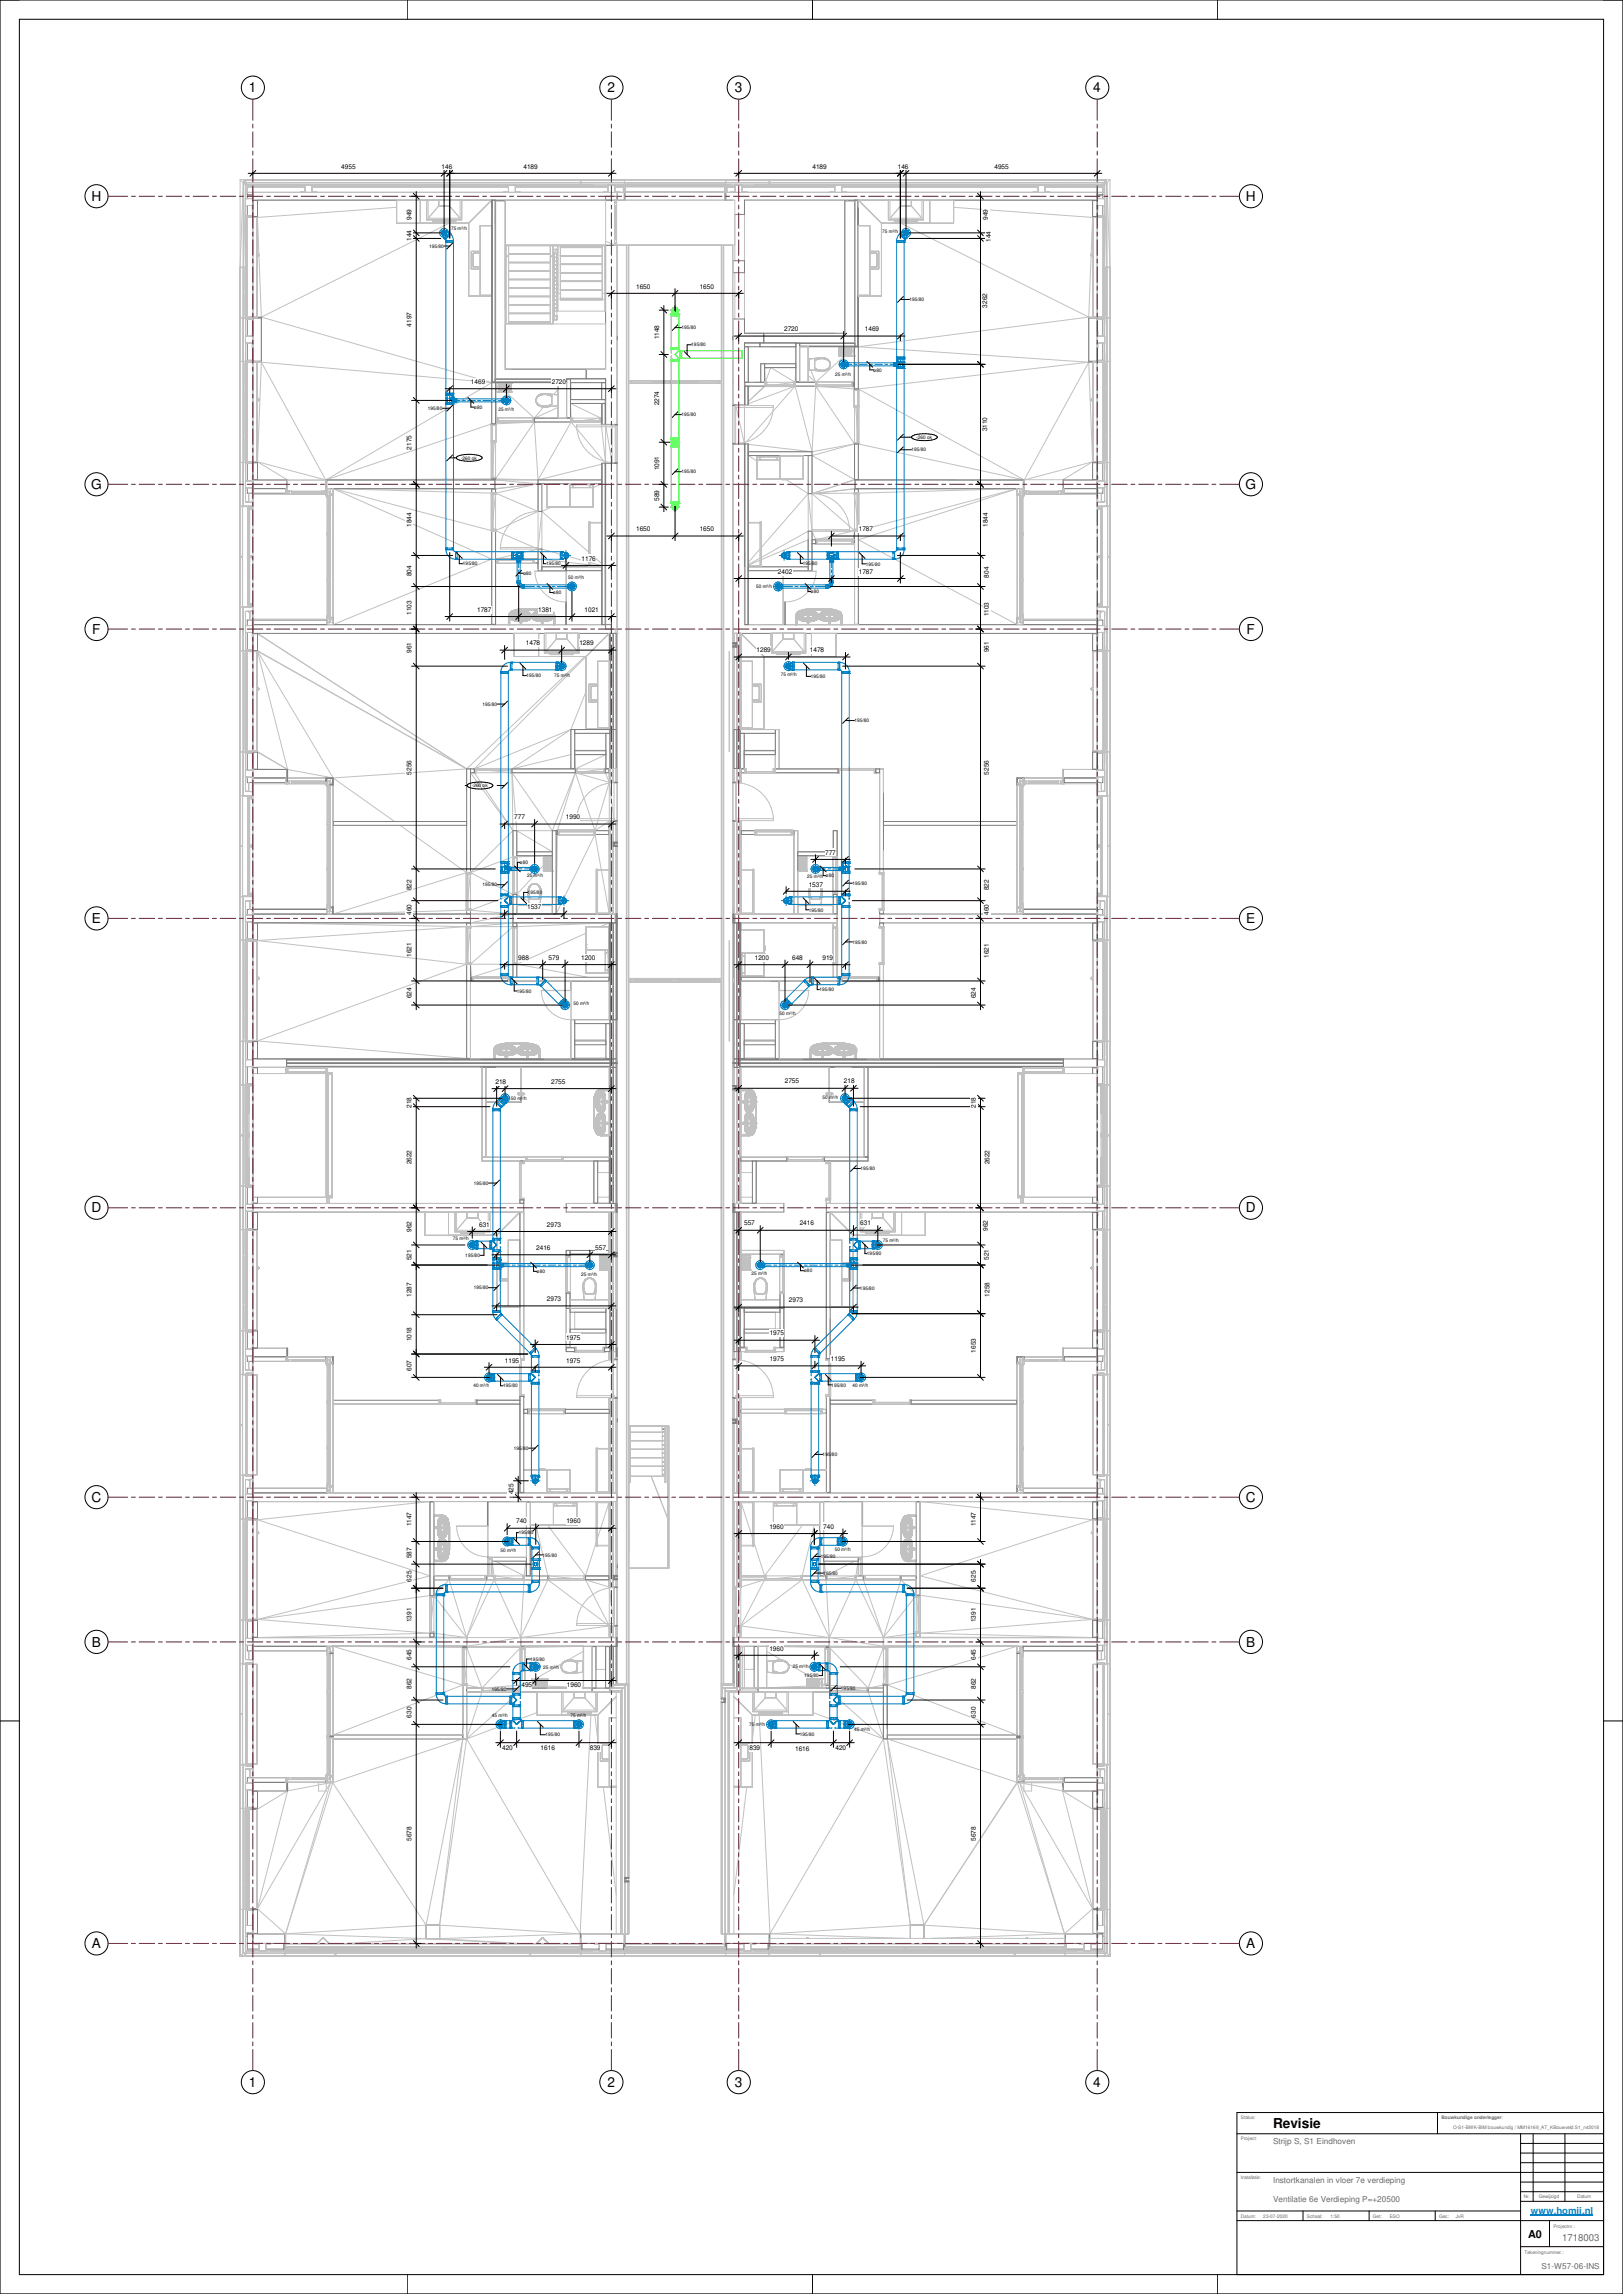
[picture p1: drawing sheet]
<svg xmlns="http://www.w3.org/2000/svg" width="841mm" height="1189mm" viewBox="0 0 841 1189" stroke-linecap="round" stroke-linejoin="round" font-family="sans-serif">
<defs><g id="words">
<g font-size="7.1">
<text x="129" y="48">1</text>
<text x="315" y="48">2</text>
<text x="381" y="48">3</text>
<text x="567" y="48">4</text>
<text x="47" y="104">H</text>
<text x="646" y="104">H</text>
<text x="47" y="253">G</text>
<text x="645" y="253">G</text>
<text x="48" y="328">F</text>
<text x="646" y="328">F</text>
<text x="48" y="478">E</text>
<text x="646" y="478">E</text>
<text x="47" y="628">D</text>
<text x="646" y="628">D</text>
<text x="47" y="778">C</text>
<text x="646" y="778">C</text>
<text x="48" y="853">B</text>
<text x="646" y="853">B</text>
<text x="48" y="1010">A</text>
<text x="646" y="1010">A</text>
<text x="129" y="1082">1</text>
<text x="315" y="1082">2</text>
<text x="381" y="1082">3</text>
<text x="567" y="1082">4</text>
<text x="660" y="1103">Revisie</text>
</g>
<text font-size="5.6" x="792" y="1160">A0</text>
<text font-size="5" fill="#666" x="809" y="1161">1718003</text>
<text font-size="4.9" fill="#007fff" x="793" y="1147">www.homij.nl</text>
<g font-size="4.2" fill="#666">
<text x="660" y="1111">Strijp S, S1 Eindhoven</text>
<text x="660" y="1131">Instortkanalen in vloer 7e verdieping</text>
<text x="660" y="1141">Ventilatie 6e Verdieping P=+20500</text>
<text x="799" y="1176">S1-W57-06-INS</text>
</g>
<g font-size="3.4">
<text x="177" y="87">4955</text>
<text x="229" y="87">146</text>
<text x="271" y="87">4189</text>
<text x="421" y="87">4189</text>
<text x="465" y="87">146</text>
<text x="515" y="87">4955</text>
<text x="213" y="114" transform="rotate(-90 213 114)">949</text>
<text x="512" y="114" transform="rotate(-90 512 114)">949</text>
<text x="213" y="125" transform="rotate(-90 213 125)">144</text>
<text x="513" y="125" transform="rotate(-90 513 125)">144</text>
<text x="330" y="150">1650</text>
<text x="363" y="150">1650</text>
<text x="512" y="159" transform="rotate(-90 512 159)">3262</text>
<text x="213" y="169" transform="rotate(-90 213 169)">4197</text>
<text x="406" y="172">2720</text>
<text x="448" y="172">1469</text>
<text x="342" y="176" transform="rotate(-90 342 176)">1148</text>
<text x="244" y="199">1469</text>
<text x="286" y="199">2720</text>
<text x="342" y="210" transform="rotate(-90 342 210)">2274</text>
<text x="512" y="224" transform="rotate(-90 512 224)">3110</text>
<text x="213" y="233" transform="rotate(-90 213 233)">2175</text>
<text x="342" y="244" transform="rotate(-90 342 244)">1091</text>
<text x="342" y="260" transform="rotate(-90 342 260)">589</text>
<text x="213" y="273" transform="rotate(-90 213 273)">1844</text>
<text x="330" y="275">1650</text>
<text x="363" y="275">1650</text>
<text x="445" y="275">1787</text>
<text x="512" y="273" transform="rotate(-90 512 273)">1844</text>
<text x="301" y="291">1176</text>
<text x="213" y="299" transform="rotate(-90 213 299)">804</text>
<text x="403" y="297">2402</text>
<text x="445" y="297">1787</text>
<text x="512" y="299" transform="rotate(-90 512 299)">804</text>
<text x="247" y="317">1787</text>
<text x="279" y="317">1381</text>
<text x="303" y="317">1021</text>
<text x="213" y="319" transform="rotate(-90 213 319)">1103</text>
<text x="512" y="319" transform="rotate(-90 512 319)">1103</text>
<text x="273" y="334">1478</text>
<text x="300" y="334">1289</text>
<text x="213" y="338" transform="rotate(-90 213 338)">961</text>
<text x="392" y="338">1289</text>
<text x="420" y="338">1478</text>
<text x="512" y="338" transform="rotate(-90 512 338)">961</text>
<text x="213" y="401" transform="rotate(-90 213 401)">5256</text>
<text x="512" y="401" transform="rotate(-90 512 401)">5256</text>
<text x="266" y="425">777</text>
<text x="293" y="425">1990</text>
<text x="428" y="443">777</text>
<text x="213" y="461" transform="rotate(-90 213 461)">822</text>
<text x="419" y="459">1537</text>
<text x="512" y="461" transform="rotate(-90 512 461)">822</text>
<text x="273" y="471">1537</text>
<text x="213" y="474" transform="rotate(-90 213 474)">460</text>
<text x="512" y="474" transform="rotate(-90 512 474)">460</text>
<text x="213" y="496" transform="rotate(-90 213 496)">1621</text>
<text x="269" y="497">988</text>
<text x="284" y="497">579</text>
<text x="301" y="497">1200</text>
<text x="391" y="497">1200</text>
<text x="411" y="497">648</text>
<text x="426" y="497">919</text>
<text x="512" y="496" transform="rotate(-90 512 496)">1621</text>
<text x="213" y="517" transform="rotate(-90 213 517)">624</text>
<text x="506" y="517" transform="rotate(-90 506 517)">624</text>
<text x="257" y="562">218</text>
<text x="286" y="562">2755</text>
<text x="407" y="562">2755</text>
<text x="437" y="562">218</text>
<text x="213" y="574" transform="rotate(-90 213 574)">218</text>
<text x="506" y="574" transform="rotate(-90 506 574)">218</text>
<text x="213" y="603" transform="rotate(-90 213 603)">2622</text>
<text x="513" y="603" transform="rotate(-90 513 603)">2622</text>
<text x="248" y="636">631</text>
<text x="283" y="636">2973</text>
<text x="386" y="635">557</text>
<text x="414" y="635">2416</text>
<text x="446" y="635">631</text>
<text x="213" y="638" transform="rotate(-90 213 638)">962</text>
<text x="512" y="638" transform="rotate(-90 512 638)">962</text>
<text x="278" y="648">2416</text>
<text x="308" y="648">557</text>
<text x="213" y="653" transform="rotate(-90 213 653)">521</text>
<text x="512" y="653" transform="rotate(-90 512 653)">521</text>
<text x="513" y="672" transform="rotate(-90 513 672)">1258</text>
<text x="213" y="672" transform="rotate(-90 213 672)">1287</text>
<text x="283" y="674">2973</text>
<text x="409" y="675">2973</text>
<text x="213" y="695" transform="rotate(-90 213 695)">1018</text>
<text x="293" y="694">1975</text>
<text x="399" y="692">1975</text>
<text x="506" y="701" transform="rotate(-90 506 701)">1653</text>
<text x="262" y="706">1195</text>
<text x="293" y="706">1975</text>
<text x="399" y="705">1975</text>
<text x="431" y="705">1195</text>
<text x="213" y="711" transform="rotate(-90 213 711)">607</text>
<text x="266" y="774" transform="rotate(-90 266 774)">425</text>
<text x="213" y="791" transform="rotate(-90 213 791)">1147</text>
<text x="267" y="790">740</text>
<text x="293" y="790">1960</text>
<text x="506" y="791" transform="rotate(-90 506 791)">1147</text>
<text x="399" y="792">1960</text>
<text x="427" y="792">740</text>
<text x="213" y="808" transform="rotate(-90 213 808)">587</text>
<text x="213" y="820" transform="rotate(-90 213 820)">625</text>
<text x="506" y="820" transform="rotate(-90 506 820)">625</text>
<text x="213" y="841" transform="rotate(-90 213 841)">1391</text>
<text x="506" y="841" transform="rotate(-90 506 841)">1391</text>
<text x="399" y="855">1960</text>
<text x="213" y="860" transform="rotate(-90 213 860)">645</text>
<text x="506" y="860" transform="rotate(-90 506 860)">645</text>
<text x="213" y="875" transform="rotate(-90 213 875)">862</text>
<text x="270" y="874">495</text>
<text x="294" y="874">1960</text>
<text x="506" y="875" transform="rotate(-90 506 875)">862</text>
<text x="213" y="890" transform="rotate(-90 213 890)">630</text>
<text x="506" y="890" transform="rotate(-90 506 890)">630</text>
<text x="260" y="907">420</text>
<text x="280" y="907">1616</text>
<text x="306" y="907">839</text>
<text x="388" y="907">839</text>
<text x="412" y="907">1616</text>
<text x="433" y="907">420</text>
<text x="213" y="954" transform="rotate(-90 213 954)">5678</text>
<text x="506" y="954" transform="rotate(-90 506 954)">5678</text>
</g>
<g font-size="2.5">
<text x="234" y="119">75 m³/h</text>
<text x="457" y="121">75 m³/h</text>
<text x="222" y="128">195/80</text>
<text x="471" y="156">195/80</text>
<text x="353" y="171">195/80</text>
<text x="358" y="180">195/80</text>
<text x="433" y="195">25 m³/h</text>
<text x="453" y="193">ø80</text>
<text x="222" y="212">195/80</text>
<text x="246" y="212">ø80</text>
<text x="258" y="213">25 m³/h</text>
<text x="353" y="216">195/80</text>
<text x="475" y="228">-260 ok</text>
<text x="472" y="234">195/80</text>
<text x="239" y="238">-260 ok</text>
<text x="353" y="245">195/80</text>
<text x="240" y="293">195/80</text>
<text x="283" y="293">195/80</text>
<text x="416" y="293">195/80</text>
<text x="449" y="293">195/80</text>
<text x="271" y="298">ø80</text>
<text x="294" y="300">50 m³/h</text>
<text x="392" y="305">50 m³/h</text>
<text x="287" y="308">ø80</text>
<text x="420" y="307">ø80</text>
<text x="273" y="351">195/80</text>
<text x="287" y="351">75 m³/h</text>
<text x="405" y="350">75 m³/h</text>
<text x="420" y="351">195/80</text>
<text x="250" y="366">195/80</text>
<text x="443" y="374">195/80</text>
<text x="244" y="408">-260 ok</text>
<text x="269" y="448">ø80</text>
<text x="273" y="455">25 m³/h</text>
<text x="418" y="455">25 m³/h ø80</text>
<text x="250" y="459">195/80</text>
<text x="442" y="459">195/80</text>
<text x="273" y="463">195/80</text>
<text x="419" y="472">195/80</text>
<text x="442" y="489">195/80</text>
<text x="268" y="514">195/80</text>
<text x="425" y="514">195/80</text>
<text x="297" y="521">50 m³/h</text>
<text x="404" y="526">50 m³/h</text>
<text x="265" y="570">50 m³/h</text>
<text x="426" y="570">50 m³/h</text>
<text x="446" y="606">195/80</text>
<text x="245" y="614">195/80</text>
<text x="235" y="643">75 m³/h</text>
<text x="457" y="643">75 m³/h</text>
<text x="241" y="651">195/80</text>
<text x="449" y="651">195/80</text>
<text x="278" y="660">ø80</text>
<text x="417" y="659">ø80</text>
<text x="301" y="661">25 m³/h</text>
<text x="389" y="661">25 m³/h</text>
<text x="245" y="668">195/80</text>
<text x="446" y="668">195/80</text>
<text x="245" y="719">40 m³/h</text>
<text x="261" y="719">195/80</text>
<text x="431" y="719">195/80</text>
<text x="442" y="719">40 m³/h</text>
<text x="266" y="751">195/80</text>
<text x="426" y="755">195/80</text>
<text x="269" y="795">195/80</text>
<text x="433" y="804">50 m³/h</text>
<text x="259" y="804">50 m³/h</text>
<text x="281" y="807">195/80</text>
<text x="425" y="807">195/80</text>
<text x="427" y="816">195/80</text>
<text x="275" y="861">195/80</text>
<text x="281" y="865">25 m³/h</text>
<text x="411" y="865">25 m³/h</text>
<text x="417" y="869">195/80</text>
<text x="436" y="876">195/80</text>
<text x="255" y="876">195/80</text>
<text x="255" y="890">45 m³/h</text>
<text x="296" y="890">75 m³/h</text>
<text x="283" y="900">195/80</text>
<text x="388" y="894">75 m³/h</text>
<text x="414" y="899">195/80</text>
<text x="443" y="897">45 m³/h</text>
</g>
<g font-size="2.5" fill="#666">
<text x="643" y="1098">Status:</text>
<text x="747" y="1098">Bouwkundige onderlegger:</text>
<text x="753" y="1103">O-S1-BWK-BIM bouwkundig / MM16169_AT_KBouwveld S1_rvt2018</text>
<text x="643" y="1109">Project:</text>
<text x="643" y="1129">Installatie:</text>
<text x="797" y="1139">Gewijzigd</text>
<text x="817" y="1139">Datum</text>
<text x="643" y="1150">Datum:</text>
<text x="655" y="1149">23-07-2020</text>
<text x="677" y="1150">Schaal:</text>
<text x="689" y="1149">1:50</text>
<text x="711" y="1150">Get:</text>
<text x="720" y="1149">ESO</text>
<text x="746" y="1150">Gec:</text>
<text x="754" y="1149">JvR</text>
<text x="805" y="1155">Projectnr.:</text>
<text x="790" y="1168">Tekeningnummer.:</text>
</g>
<text font-size="2.4" fill="#666" x="790" y="1139">Nr.</text>
</g></defs>
<g fill="none" stroke="#c1c1c1" stroke-width=".52">
<path d="M124 93h2M124 93v45M124 93l2 2M126 95l-2 43M126 95v168M126 95h1M126 95h.1M126 95l1 1M126 95v43M126 95v70M126 93l1 2M126 93v2"/>
<path d="M127 93h148M127 93h19M127 93v2M127 96v69M127 96l-1 42M127 95h.1M127 95v1M127 95h-1M127 95h174M127 95v1h198M127 95h445M131 97v3"/>
<path d="M148 93h153v3M158 100h-2M158 97h-30v3h196M158 96v4M162 97h101M162 100h2M162 96v4M263 100h-2M263 96v4M267 100h2M267 96v4M267 97h48"/>
<path d="M275 93h150M301 95h.1M301 93v3M301 95h23M303 93h19M315 100h-2M315 96v4M319 100h2M319 97h4M319 96v4M323 99h1M323 100v-4h54v4"/>
<path d="M324 93v3M324 95h.1M324 96h.1M324 96h52M324 99h52M324 97h52M324 96v8M324 98v6M325 96h.1M337 96h1M337 96h.1M338 96h.1"/>
<path d="M362 96h1M362 96h.1M363 96h.1M375 96h.1M376 98v6M376 96v8M376 99h1M376 96h.1M376 95h.1M376 93v3M376 95h23M377 97h4"/>
<path d="M378 93h19M381 100h-2M381 96v4M385 100h2M385 97h48M385 96v4M399 93v3M399 95h.1M399 95h173M425 93h148l-1 2M433 100h-3M433 96v4"/>
<path d="M436 100h3M436 97h102M436 96v4M538 100h-3M538 96v4M541 100h3M541 97h30v3h-195M541 96v4M552 93h-153v3M554 93h19M569 97v3M572 95v1h-197"/>
<path d="M572 95h.1M572 95v1M572 95h1M572 96v69M572 96l1 42M573 93l-1 2M573 93h2M573 93h.1M573 93l1 2M573 95l1 43M573 95v70M573 95l-1 1"/>
<path d="M573 95h-1M574 95l1 43M574 95v168M574 95h-1M574 95h-2M575 93v45M575 93l-1 2M127 107h4M127 103h4M127 113h6M127 114h1M127 112v2"/>
<path d="M127 113h1M127 112h.1M128 113v51M131 113v-1h-3v53h3v-1M131 103v-3v9v-2M131 112v53M133 113v51M133 113l2 51M205 104v12h38M205 107l-72 6M218 104v12M221 104v10h18v-10"/>
<path d="M222 104v9M222 113h16M224 115h12M224 114v1M227 107h6M227 107l-5 6M227 104v3M233 116l-98 48M233 107l5 6M233 104v3M236 115h-12M236 115h.1"/>
<path d="M236 114v1M238 104v9M243 116v37h12M249 117h6v36h-6zM255 104h-122v61M255 104v3M255 104l-12 12M257 104h.1M257 104v93M257 104v12M262 104h52v23h-52zM318 104h2"/>
<path d="M318 107h2M318 105h2M319 104h.1M319 107v17M319 104v1M320 104v23M439 104h.1M443 104v74M443 104h.1M443 104v9M445 117h6v36h-6zM445 104v3"/>
<path d="M445 104h121v61M445 104l12 12M457 116v37h-12M460 104v10h19v-10M461 113h17M461 104v9M463 114v1M463 115h12M464 114v1M464 115h11M464 115h-1M467 107l-6 6"/>
<path d="M467 107h5M467 104v3M467 116l97 48M472 107l6 6M472 104v3M475 114v1M478 104v9M482 104v12M494 107l72 6M494 104v12h-37M566 113l-2 51M566 113v51"/>
<path d="M569 103h3M569 107h3M569 112v53M569 103v-3v9v-2M569 113v-1h3v53h-3v-1M571 113v51M572 114h.1M572 113h.1M572 112h.1M572 112v2M572 113h-6M124 138h3"/>
<path d="M126 139h-2v149h2M127 129h1M127 132h1M127 125h1M127 126h1M127 125v1M133 131l1 1-1 1M244 139h.1M244 139h5M244 139h1M245 138h.1M245 138h4"/>
<path d="M249 130h-5v9M249 131h-4v7M262 133h2M262 127v41M264 136h21M264 132h21M264 127v41M285 133h2M285 127v41M287 127v41M287 127h2v2h-2zM287 136h2"/>
<path d="M287 137h2M287 133h2M287 139h2M287 135h2M287 129h2v37h-2zM287 138h2M287 134h2M287 140h2M289 129l-2 2h2M289 127v34h25v-34M290 133h22M290 128h22"/>
<path d="M290 137h22M290 127v28h22v-28M312 137h-22M314 127v26M314 125l5 2M318 127v-23h63v31M318 127h63M318 126h2M318 124h2M319 127h.1M319 127v-1v1M320 127h-1"/>
<path d="M320 127h.1M320 127v746M320 131h.1M325 127v746M326 127v846M326 127v875h-25M374 127v875h25M374 127v746M375 127v746M451 130h4v9M451 131h3v7M454 138h-3"/>
<path d="M454 138h.1M455 139h-4M455 139h.1M566 131l-1 1 1 1M572 132h.1M572 125h.1M572 129h.1M572 126h.1M572 125v1M572 138h3M574 139h1v149h-1M127 151h1"/>
<path d="M127 152h1M127 151v1M264 141h21M264 145h21M264 154h21M264 149h21M264 158h21M264 140h21M285 154h-21M285 158h-21M285 149h-21M287 151h2"/>
<path d="M287 150h2M287 157h2M287 147h2M287 146h2M287 153h2M287 156h2M287 143h2M287 142h2M287 144h2M287 152h2M287 158h2M287 149h2"/>
<path d="M287 145h2M287 148h2M287 154h2M287 155h2M287 141h2M288 149h.1M289 149h.1M289 160h-2M289 148h.1M289 148v1M289 152h1M290 155h22"/>
<path d="M290 142h22M290 146h22M290 155h.1M290 150h22M312 152h2M312 155h.1M312 141h-22M312 150h-22M312 146h-22M381 141v24M572 151h.1M572 152h.1"/>
<path d="M572 151v1M124 165h3v74h6M124 167v18M126 165v22M126 165h1M127 163h1M127 174h4M127 178h4M127 163v2M127 164h1M127 165h.1M128 164h7"/>
<path d="M131 165h4M131 174v-2v8v-2M135 164v24M135 164l120 34M262 168h52v23h-52zM262 160v-33h118v746M264 163h21M264 167h21M285 167h-21M285 162h-21M287 161h2M287 164h2"/>
<path d="M287 161v3h2M386 168v-64h52v69M386 173h47M388 180v18M394 180h18v9h-18v9h-3M414 178h.1M414 178h29M414 178h4M435 180h.1M435 180v4M441 180h.1M441 180v5l-6-1"/>
<path d="M441 180h-6M441 180l1 4M442 180v4M443 180h.1M443 180v4M443 180h-8M443 180l-1 4M443 180v18h-2h1M443 180l-1 18M445 180v69M445 180l119 8M564 164v24"/>
<path d="M564 164l-119 16M564 164h8M564 165h5M569 174h3M569 178h3M569 174v-2v8v-2M572 163h.1M572 164h.1M572 165h2M572 165h.1M572 163v2M574 165v22"/>
<path d="M575 165h-3v74h-6M575 167v18M124 187h3M126 187v53M127 189h1M127 187v2M127 187h.1M128 188v51M131 188v-1h-3v53h3v-1M131 188v51M131 187h.1M133 188v51"/>
<path d="M135 188l34 61M135 188l-2 51M135 188l120 10M135 188h-8M135 187h-2v62h179M255 198v51l24 2M255 198l-86 51M257 198v19h1M257 198v21M257 198v1M257 198h.1M257 198v5"/>
<path d="M257 198h8M258 199h.1M258 199h7M258 199v4M258 198h.1M258 198l-1 5M258 198v5M258 199l1 4M259 199v4M259 199h5M259 199v3M259 199h5v4"/>
<path d="M259 200v2M259 200h5v2M264 200h-4v2h4M264 200v2M264 200h-5M264 199v3h-5M264 199v3M264 199v4M264 199l1 4M265 199v4M265 198h.1M265 199h-6"/>
<path d="M265 198v5M265 199h-7M265 198v5h-7M265 199h.1M266 191h48M289 198h5v19h-5zM289 198v19M294 196l-37 1M294 196v1M294 196l-5 1M294 196l-1 1M296 198h16v9h-16z"/>
<path d="M320 187v3M320 198h.1M320 197v2M326 197h48M326 199h48M326 198h1M327 197v2M327 198h11M338 197v2M338 198h1M339 197v2h21v-2M340 199h.1"/>
<path d="M340 199h1M341 199h.1M341 197v2M341 198h18M359 197v2M360 199h.1M360 198h1M361 197v2M361 198h11M372 197v2M372 198h2M386 198v126"/>
<path d="M396 198h1v2M397 198v2M399 191h-3l1 7M399 191l-2 7M399 191l13 7M411 200h-14M412 198v2M412 198l-15 2M412 198h.1M412 191v7M412 191h-16v7h27M414 198h-3v2"/>
<path d="M414 198h-2M414 198h5M419 198h.1M419 198h-5v-18h5v18M419 198h4M419 195l4 3M419 189h.1M420 192l3 6M422 187h.1M422 191l1 1M422 191h1M422 187v4"/>
<path d="M422 191h.1M422 198h20M423 198v2M423 192h1M423 186h.1M423 186l-1 1M423 191v1M423 191l1 1M423 186v1M423 187h-1M423 191h.1M424 192h.1"/>
<path d="M424 186h.1M424 186h-1M424 186l-1 1M424 192h1M424 192h2M425 192h1M425 185l-6 1v6h6M425 185l-1 1M425 185v1M425 186h.1M425 186h-1M425 186h2"/>
<path d="M425 192h.1M426 185v1M426 185h-1M426 185h1M426 185l-1 1M426 186h-1M426 186h1M426 186h2M426 192h-1M427 192h1M427 192h.1M427 192h-2"/>
<path d="M427 192h-1M427 186h1M427 185l1 1M427 185v1M428 186h.1M428 192h-1M428 191l-1 1M428 186l1 1M428 192h.1M428 191h.1M428 186h1M429 191h-1"/>
<path d="M429 187h.1M429 187h1M429 191h.1M429 191l-1 1M429 187l1 2M429 186l1 1M429 186v1M430 187v1M430 191h.1M430 191h-1M430 187h.1M430 188v1"/>
<path d="M430 190h.1M430 190v1M430 190l-1 1M430 189v1M430 189h.1M430 188h.1M435 184h.1M435 184h8M435 180h6M435 184h6M435 181v3M435 181h6"/>
<path d="M436 181h4M436 181v3h4M436 181v2M436 183l4 1M436 181v2h4M436 181h4v2h-4M436 181h4v2h-4zM436 183h4M436 182h2M436 182h3M437 182h1M437 182h-1h2"/>
<path d="M438 182h-2h1M438 182h-1M438 184l-15 14M438 182v1M438 183h.1M438 183h-2h3M438 182h.1M438 183h1M438 182h1h-1M438 182h1M439 182v1M439 182h-1"/>
<path d="M440 182v1M440 182h-4v1M440 181v2M440 181v3M440 184h-5M440 181l1 3M441 181h-5M441 181v3M441 180v4M441 180l-6 1v3M441 184h-6M441 180h-6v4"/>
<path d="M441 184h.1M441 198v2M442 198l1 4M443 184h.1M564 188l-33 61M564 188l2 51M564 188l-119 14M564 188h8M564 187h2v62h-15l15-10M566 188v51M569 188v51M569 187h.1"/>
<path d="M569 188v-1h3v53h-3v-1M571 188v51M572 189h.1M572 187h.1M572 187v2M573 187v53M575 187h-3M127 200h1M127 201h1M127 200v1M133 206h.1M133 208h.1"/>
<path d="M133 206l1 1-1 1M255 219v29M257 220h-2l-86 29M257 219v10h-2M257 203h8M257 203h.1M257 217h20M257 219h20M257 219v1M257 219h1h-1v1M258 219v-1h18v1M258 216v2"/>
<path d="M258 203h7M258 203h.1M258 203h7h-7M259 203h6M259 203h5M259 202h5M260 202h4M260 200h3v1M260 200v1M260 200h1M260 200l1 1M260 200h3"/>
<path d="M260 200h2M260 201h1M261 201h.1M261 201h-1h1M261 200v1M261 201h1M261 201h-1h3M262 200h-1M262 200h.1M262 201h1M262 200v1M262 201h.1"/>
<path d="M262 203l15 14M263 200h-1M263 200l-1 1M263 201h-1M263 201l-3 1M263 200v2h-3M263 200h-3v2M264 202h-5M264 202l-5 1M265 203h-7M265 203h.1M273 219l-16 1"/>
<path d="M276 216v2M276 219h36h-1M277 217v2M277 217h-1h6M277 219l-20 29M277 219l2 30M277 219h-1M278 207v1M278 207h.1M278 208v1M278 207v2M278 208h.1"/>
<path d="M278 206v1M278 206h.1M278 209l1 1M278 209h.1M279 210h1M279 205l-1 1M279 205h.1M279 210h.1M279 205l-1 2M280 205h-1M280 205h.1M280 210v1"/>
<path d="M280 210h.1M280 204h2M280 204v1M280 204h.1M280 210l1 1M280 211h1M280 210h1M280 211h2M280 211h.1M281 211h1M281 204h-1M281 204h1"/>
<path d="M281 205h-1M281 210v1M281 210h1M282 211l-5 6M282 204l-1 1M282 211h.1M282 211h1M282 204h.1M282 204h-1M282 204h1M282 210v1M282 210l1 1"/>
<path d="M283 210v1M283 210h-1M283 204l1 1M283 211h1M283 211h.1M283 211h-1M283 204h1M283 204l6 1M283 204h.1M283 204h-1M284 210v1M284 210h-1"/>
<path d="M284 205h.1M284 211h-1M284 204v1M284 210l-1 1M284 204h.1M284 205h1M284 211h.1M284 204l1 1M285 210h.1M285 210l-1 1M285 210h-1M285 205h1"/>
<path d="M285 205h.1M285 210l1-1-1 1M285 205l1 1-1-1M286 205h.1M286 205v5M286 210h-1M289 210l-6 1M289 202l-2 2M289 211l-12 6M289 217h-12M289 217h.1M295 217h17"/>
<path d="M296 216v1M296 209v8M296 209h16M296 209l15 8M296 219h16M296 217v2M296 219l18 21M296 219l-17 30M296 217l-2-1h3v2M297 219v-1h14v1M311 217v2M311 217l-15 2"/>
<path d="M311 219l3 21M312 217l-1-1v2M312 216l-1 1M314 220h.1M314 209v1M314 220h3v20M314 220l3 20M314 207v117M381 210v20M381 210h20M381 210h5M381 210v20h5"/>
<path d="M381 210l5 20M386 200v10M386 209v1M386 210h.1M388 200h35M388 200v2M396 200h.1M396 200l-8 8M396 200h16M397 200l-9 8M401 210v1h-20M401 210a20 20 0 0 1-20 20"/>
<path d="M412 200l-24 9M412 200l-26 30M412 200l9 34M422 200h20M423 200l20 30M423 200l-2 34M423 200h19M423 200h.1M425 200l18 2M442 200h1v2M443 202h2M443 210h2"/>
<path d="M443 201v10h1M443 210v70h-1M443 210l2 20M444 202v8M445 201v29M445 202l86 47M445 211h-1v19h1M566 206l-1 1 1 1M566 208h.1M566 206h.1M572 200h.1M572 201h.1"/>
<path d="M572 200v1M126 240v22M127 238h1M127 226h1M127 227h1M127 240v20M127 226v1M127 238v2M127 239h1M127 240h.1M127 240h-3M131 240h2"/>
<path d="M131 240h.1M133 236v1M133 239l36 10M133 239l16 10M255 229v19M255 228h2M255 220h2M255 220v8M256 228l-1 20M257 228v62M299 220h19v1h-19zM299 220a20 20 0 0 0 19 20"/>
<path d="M319 220v20M386 230v1M388 230l33 4M388 234h33M392 236h24v12h-24zM392 236v2h12v-2M393 236l1 2M395 237h-3M395 236v1M398 237h-3M398 237h3M398 236v1"/>
<path d="M401 237h2M401 236v1M403 237l-1 1M403 237h1M403 236v1M404 236v12M419 236h-31l4 3M421 234v46h2M443 230h2M443 230l-22 6 22 13M443 230l-22 4M444 229h-1v1"/>
<path d="M445 230l86 19M566 239l-35 10M566 240h3M566 236v1M569 240h.1M572 238h.1M572 239h.1M572 226h.1M572 227h.1M572 240h3M572 240h.1M572 238v2"/>
<path d="M572 226v1M572 240v20h-3M574 240v22M124 242v18M127 253h4M127 249h4M129 256v4h-2M131 249v-2v8v-2M131 257v3M131 256h38M131 256v65M131 256h.1"/>
<path d="M149 255h20M149 249v4h-1M149 249h.1M149 249v7M149 255v-2h-1v3M149 255v1M150 255v1M151 256h16M151 255h16M151 255v1M167 255v1M168 255v1"/>
<path d="M169 257h.1M169 256v1M169 255v2h2M169 249v7M169 249v4h2v3M169 256h1h2v1h-1M169 257h3M169 258h2M169 256v67h2v-2M169 256h.1M170 255h1v2M170 255h1"/>
<path d="M170 253l-1 3M170 258v18v-18v18M171 257v63M171 257h.1M171 253h-2v2M173 253l84 3M173 253l82 37-82 34zM173 253l82 22M173 253h82M255 255v20M255 253v71M255 248l-86 1"/>
<path d="M255 248h2M255 256v18M255 247h2v1M257 255v1h-2M257 248l22 1M257 253h-85v71h140M257 253h-2M257 256l-2 19M257 256l22 9M279 249v41h-3M279 251l-24 2M279 251l-22 2"/>
<path d="M279 251l-22 5M279 249h-110M281 251h1M283 251v12h24v-12h-12v12M296 251v2h11M297 251v2M297 251h-1M297 251h.1M298 251h-1M298 251h.1M301 251h.1M301 251h3"/>
<path d="M301 251h-3M304 251h2M304 251h.1M306 251l-1 2M306 251h1M306 251h.1M312 241l-33 8M312 251l-5 2M314 240h3M314 240v1M314 240h.1M393 248h.1"/>
<path d="M398 248h.1M404 248h.1M405 249h.1M405 248h.1M405 248v1M406 248l-1 1M406 248h.1M406 248v1M407 248h.1M407 248l12 8M407 248v1M408 248h.1"/>
<path d="M408 248v1M419 256v19M419 256h2M419 256l-24 28M419 256l2 19M421 256l22 19M421 256a19 19 0 0 1 19 19M443 249h88M443 249l-22 7M443 255v1h2M443 253h2v71M443 253h84"/>
<path d="M443 253l-22 3M443 249h2M443 256l2 19M443 256h-22M444 256v18h1M445 255v20M445 249h-2M445 249h86M527 253l-84 3M527 253v71M527 253l-82 22M527 253l-82 27 82 44"/>
<path d="M527 253v71h-139M527 253h-84l-22 3M527 257h3M528 257h.1M528 255h2M528 253h3v2M529 258h1M529 257v63M530 253v3M530 255h-1v2M530 258v18l-1-18v18M530 256h39"/>
<path d="M530 256v67h-1v-2M530 256h.1M530 256h-3v1h2M531 255h20M531 249v4h-3v3M531 249v7M531 249h20v7M531 257h-1M531 256v1M531 255v2h-2M532 255v1M533 256h15"/>
<path d="M533 255v1M533 255h15M548 255v1M550 255v1M551 255v-2v3M551 249v4M568 256h.1M569 256v65M569 257v3M569 253h3M569 249h3M569 249v-2v8v-2"/>
<path d="M571 256v4M575 242v18M124 262h7M126 262v1M127 262v1M127 260h4M128 263h.1M128 263v51M129 262v1M129 263v51M131 263h-5v51h5M131 263h-1v1h1"/>
<path d="M169 277h2M169 276h2M170 277v23M255 275h2M255 274h2v1M257 275l22 10M279 265l-22 10M279 265h2M279 265a20 20 0 0 0-20 20M281 265l-2 20M281 265l24 21M281 265v20"/>
<path d="M286 263l-5 2M292 263h.1M292 263h1M293 263h.1M293 263h1M294 263h.1M296 263h11M296 263h.1M301 263h.1M305 271h1M305 271v23M306 271h6z"/>
<path d="M306 271l-1-1v24M306 271v22M307 263h.1M388 271h6zM394 271v-1v24M394 271h.1M394 271v22M394 271v23M419 275h21M419 275l-24 14M421 274h19v1M421 275l2 5h19"/>
<path d="M422 280h20M423 280h.1M423 280v2M443 275l-1 7h1v42h2M443 275h2M443 275l-19 5M443 275h-22M444 274h-1v1M529 276h1M529 277h1M529 277v23M530 277v23"/>
<path d="M569 263h5v51h-5M569 262h6M569 263h1v1h-1M570 263v51M571 263v51M571 262v1M571 263h.1M572 262v1M573 262v1M126 289h-2v149h2M131 288h-1v1h1M169 300h2"/>
<path d="M257 290h1M257 292h20M257 290h20M257 290v2v32h-2M258 290h18M258 290v2M259 285h22M276 290v2M277 290v2h2v3M277 296h16zM277 296a16 16 0 0 0 16 16M279 296h14v28"/>
<path d="M279 285l-22 5M279 284h-20v1M281 285l24 6M281 294h31M281 290l24 3M295 296h17M305 293h4M306 293h6zM306 287l6 5M306 292l5 1M306 293v1M311 293h1"/>
<path d="M314 294h.1M314 288v6M386 294h.1M386 293v1M386 287v7M388 296h15M388 294h31M388 293h6zM394 289l-6 4M394 290l-6 3M394 293v1M394 293h.1"/>
<path d="M394 284l-6 7M407 296h16zM419 289v-9l-24 10M422 282h20M423 282h-2v14h-15v28M423 296a16 16 0 0 1-16 16M441 280v2M529 300h1M569 288h1v1h-1M574 289h1v149h-1M124 315h7M124 317v18"/>
<path d="M126 315v22M126 314v98M126 314v1M127 317h2v4M127 317v20h-3M127 314v1M128 314h.1M129 314v1M131 313h-1v1h1M131 317h-4M169 301h2M169 320h3"/>
<path d="M169 319h2M169 320h2M170 318h.1M170 318h1M170 318v-17h1v17M170 301v17M171 301v17M171 318h.1M171 320v2h-2M263 319h5M263 319v5M264 319v5"/>
<path d="M264 318h.1M264 318l-1 1M264 318v1M264 318v6M264 319h.1M264 319h1M264 318h1M265 318h.1M265 318v1M265 317h.1M265 317l-1 1M265 319h.1"/>
<path d="M265 319v1M265 319v2M265 317v1M265 319h1M265 318h1M265 318l1 1M265 319l1 1M265 317h1M266 319h.1M266 319h-1M266 317h.1M266 318h-1"/>
<path d="M266 318h.1M266 317h-1M266 318v1M266 317l-1 1M266 319v1M266 317v1M266 319h1M266 318h1M267 319h.1M267 319h-1M267 318v1M267 318l-1 1"/>
<path d="M267 318h.1M267 318h-1M267 319v1M267 316v1M267 319h1M268 319v3M268 316h.1M268 316l-3 1M268 316l-2 1M268 316v1M268 317h-2M268 317h.1"/>
<path d="M268 317l-2 1M268 317v1M268 317l-1 1M268 318h.1M268 318h-1M268 318l-1 1M268 318l1 1M269 319h.1M269 319h-1M269 319h-2M269 316h.1M270 320h.1"/>
<path d="M270 317l-2 1M270 317h-2M270 317h2M270 317l2 1M270 316l2 1M270 316l-2 1M270 319h-1M270 319h1M270 316h-2M270 318h-2M270 318h1M270 316h11"/>
<path d="M270 316v3M270 318l-1 1M270 316h.1M270 318h2M271 319h1M271 319h.1M271 318l2 1M271 318v1M271 318h2M271 318h.1M272 318h1M272 318h-1"/>
<path d="M272 318h.1M272 317l1 1M272 317v1M272 317l2 1M272 317h.1M272 317h2M272 317h-4M272 319h3M272 319h.1M272 319v3M273 319h.1M273 319h-1"/>
<path d="M273 318v1M273 319v1M273 318h.1M273 318h1M273 318l1 1M274 319h-1M274 319h.1M274 318v1M274 318h-1M274 318h.1M274 319v1M274 317v1"/>
<path d="M274 317h.1M274 318h1M274 318l1 1M275 319v1M275 319h-1M275 318v1M275 318h-1M275 319v2M275 319h.1M275 318h.1M276 319h3M276 319v2"/>
<path d="M276 319h.1M276 318v1M276 318h.1M276 319v1M276 319h1M276 318h1M277 318h-1M277 318h.1M277 318l-1 1M277 319v1M277 319h.1M277 318v1"/>
<path d="M277 317v1M277 317h.1M277 317l-1 1M277 319h1M277 318h1M278 319v1M278 319h.1M278 318h-1M278 318h.1M278 318v1M278 318l-1 1M278 319h1"/>
<path d="M279 319h.1M279 319v3M279 317h.1M279 317h-2M279 317l-2 1M279 317l-1 1M279 317v1M279 318h.1M279 318h-1M279 318h1M280 318l-2 1M280 318v1"/>
<path d="M280 319h.1M280 319h-1M281 320h.1M281 317l2 1M281 317h2M281 317h-2M281 319h1M281 319h-1M281 317l-2 1M281 316h2M281 316l2 1M281 316l-2 1"/>
<path d="M281 316v3M281 318l3 1M281 318h2M281 318h-2M281 318l1 1M281 318h1M281 318h-1M281 316h.1M281 316h-11M282 316h.1M282 319h1M282 319h.1"/>
<path d="M282 319h2M282 318v1M282 318l2 1M283 318h-1M283 318l1 1M283 318h1M283 318h.1M283 317v1M283 317l1 1M283 317l2 1M283 317h.1M283 317h2"/>
<path d="M283 317h-2h2M283 316l2 1M283 316h.1M283 316v1M283 316l3 1M283 319h4M283 319v3M284 319h.1M284 319h-1M284 319v1M284 316v1M284 318v1"/>
<path d="M284 318h.1M284 318h1M284 319h1M284 318l1 1M285 319h-1M285 319h.1M285 318h-1M285 318h.1M285 319v1M285 318v1M285 317v1M285 317h.1"/>
<path d="M285 317l1 1M285 318h1M285 317h1M285 319h1M286 317h.1M286 318h-1M286 318h.1M286 319l-1 1M286 317h-1M286 318l-1 1M286 318v1M286 319h-1"/>
<path d="M286 319h.1M286 319v1M286 317v1M286 317l1 1M286 319v2M286 318h1M286 318l1 1M286 318v1h1M287 318h.1M287 318v1M287 319h.1M287 319h-1"/>
<path d="M287 319v5M287 318v1v-1M287 318v6M412 319h.1M412 319v5M412 319h4M412 318h.1M412 318h1M412 318v1M413 319v5M413 318h.1M413 318v1"/>
<path d="M413 318l-1 1M413 319h.1M413 318h-1M413 318h1M413 317h.1M413 317v1M413 317h1M413 319h1M413 319v1M414 317h.1M414 317l-1 1M414 319h.1"/>
<path d="M414 319h-1M414 319v2M414 318l-1 1M414 318h.1M414 318v1M414 317v1M414 319v1M414 317h-1M414 317h1M414 318h1M414 319h1M415 318v1"/>
<path d="M415 318l-1 1M415 318h.1M415 318h-1M415 317h.1M415 317h-1M415 317l-1 1M415 319v1M415 319h.1M415 317v1M415 319h1M415 318l1 1M415 318h1"/>
<path d="M416 319h.1M416 319h-1M416 318h.1M416 318v1M416 318h-1M416 319v1M416 316v1M416 319v3M416 316l-2 1M416 316h.1M416 316h1M417 316h.1"/>
<path d="M417 316l-3 1M417 316l-2 1M417 316v1M417 317h-2M417 317h.1M417 317l-2 1M417 317v1M417 318h.1M417 318h-1M417 318h-2M417 318l-1 1M417 318v1"/>
<path d="M417 319h.1M417 319h-1M418 316h.1M418 320h.1M418 320h1M419 316l-2 1M419 316l2 1M419 317l-2 1M419 317h-2M419 317h2M419 317l1 1M419 319h-2"/>
<path d="M419 319h1M419 316h-3M419 316h-2M419 318h-2M419 318h1M419 316h11M419 316v3M419 318l-2 1M419 316h.1M419 320h-1M419 320h.1M420 319h1"/>
<path d="M420 319h.1M420 318l1 1M420 318v1M420 318h2M420 318h.1M421 317l1 1M421 317l-1 1M421 317h.1M421 317h2M421 319h3M421 319v3M421 319h.1"/>
<path d="M421 319v1M421 319h1M422 318v1M422 318l-1 1M422 319v1M422 319h-1M422 318h.1M422 319h.1M422 318h1M422 318l1 1M423 317v1M423 319h-1"/>
<path d="M423 319h.1M423 318h.1M423 318h-1M423 317h.1M423 317l-1 1M423 319v1M423 318v1M423 318h1M423 318l1 1M424 319l-1 1M424 319h-1M424 318v1"/>
<path d="M424 318h-1M424 318h.1M424 319v2M424 319h.1M425 319h2M425 319v1M425 319h.1M425 319v2M425 318v1M425 318h.1M425 318h1M425 319h1"/>
<path d="M426 318h.1M426 318h-1M426 318v1M426 318l-1 1M426 319v1M426 319h.1M426 317l-1 1M426 317h.1M426 317v1M426 318h1M426 319h1M427 319h.1"/>
<path d="M427 319h-1M427 318v1M427 318l-1 1M427 318h.1M427 318h-1M427 319v1M427 319v3M428 317h.1M428 317h-2M428 317l-2 1M428 317v1M428 318h.1"/>
<path d="M428 318h-1M428 318l1 1M428 318l-1 1M429 319h.1M429 319h-2M430 320h.1M430 316l-2 1M430 316l2 1M430 317l2 1M430 317h2M430 317h-2M430 317l-2 1"/>
<path d="M430 316h2M430 319h1M430 319h-1M430 316v3M430 318h1M430 318h-2M430 318l1 1M430 316h.1M430 318h2M430 316h-11M431 319h1M431 319h.1"/>
<path d="M431 318l1 1M431 318v1M431 318l2 1M431 318h.1M431 318h2M432 318h1M432 318h-1M432 318h.1M432 317l1 1M432 317v1M432 317h.1M432 317l2 1"/>
<path d="M432 317h2M432 316h.1M432 316l2 1M432 316v1M432 319v3M432 319h4M432 319h.1M432 319v1M433 316v1M433 319h-1M433 319h.1M433 318v1"/>
<path d="M433 319v1h-1M433 318h.1M433 318h1M433 319v1M433 319h1M433 318l1 1M434 318h-1M434 318h.1M434 319h-1M434 319h.1M434 319v1M434 317v1"/>
<path d="M434 318v1M434 317h.1M434 317h1M434 318h1M434 318l1 1M435 319h-1M435 319h.1M435 318v1M435 318h-1M435 317v1M435 317l-1 1M435 319v1"/>
<path d="M435 318h.1M435 317h.1M435 317l1 1M435 319v2M435 318l1 1M435 318h1M436 318h-1M436 318h.1M436 319h.1M436 319v5M436 319h-1M436 318v1"/>
<path d="M527 320h3M529 319h1M529 301h1M529 320h1M529 320v2h1M529 318h.1M529 318h1M529 318v-17h1v17M529 301v17M530 318h.1M569 317h3M569 313h1v1h-1"/>
<path d="M569 315h6M571 314v1M571 314h.1M572 317v20h3M572 317h-2v4M572 314v1M573 314v1M574 314v98M574 315v22M575 317v18M126 337h1M126 337v53"/>
<path d="M127 337v52M127 339h1M127 328h4M127 324h4M127 337v2M127 338h1M127 337h.1M128 338h5M128 338v51M131 338v-1h-3v53h3v-1M131 324v-2v8v-2M131 337v52"/>
<path d="M131 321h.1M133 338v52M133 337l16 62M133 337l40 66M133 337l109 61M133 328l109 70M169 324h3M169 322h3M171 320h1v1h-41M171 324h-2M171 320h.1M171 321v1"/>
<path d="M263 320h24M264 320h.1M265 320v1M265 321h.1M265 321h1M265 321l1 1M266 320h-1M266 320v1M266 321h-1M266 321h.1M266 320h.1M266 322h1"/>
<path d="M266 322h.1M266 321v1M266 321l1 1M266 321h1M266 320h1M267 320l-1 1M267 320v1M267 321h-1M267 321h.1M267 322h1M267 322h2M267 320h.1"/>
<path d="M267 320h-1M267 321h3M267 321v1M267 320h3M267 320h5M268 320h-1M269 322h.1M269 322l1 1M269 323h.1M269 322h-1M270 321l-1 1M270 321h.1"/>
<path d="M270 322h.1M270 323h.1M270 321h-3M270 320v1M270 321v1M270 320h3M270 321h3M270 322v1M272 320h.1M272 322h-2M272 320l1 1M272 320h1"/>
<path d="M273 320v1M273 321h.1M273 320h-1M273 321h-3M273 320l1 1M273 320h.1M273 321v1M273 322h-3M273 322h.1M273 322h-1M273 321l1 1M273 320h1"/>
<path d="M273 321h1M274 321h.1M274 321h-1M274 320h.1M274 320l-1 1M274 321l-1 1M274 322h.1M274 322h-1M274 320v1M274 320h1M274 321v1M274 321h1"/>
<path d="M275 321h.1M275 321h-1M275 320v1M275 320l-1 1M276 321h.1M276 321h1M276 320v1M276 320l1 1M277 321h.1M277 321v1M277 321h-1M277 320h-1"/>
<path d="M277 320v1M277 320h.1M277 322h1M277 321h4M277 322h.1M277 321l1 1M277 321h1M278 320h-1M278 320h.1M278 320l-1 1M278 320v1M278 321h.1"/>
<path d="M278 321l-1 1M278 322h1M278 322h3M278 322h.1M278 321h3M278 321v1M278 321h1M278 320h3M279 320h-1M279 320h5M279 320l-1 1M279 320h.1"/>
<path d="M281 322h.1M281 322v1M281 323h.1M281 322h-2M281 321v1M281 321h-2M281 320v1M281 321h.1M281 320h3M281 321h3M281 322h1M282 322h.1"/>
<path d="M282 323h-1M282 322l-1 1M283 338h16M283 328v10M283 322h-2M284 320h.1M284 320v1M284 321h.1M284 321h-3M284 320h1M284 321v1M284 322h-3"/>
<path d="M284 322h.1M284 322h-1M284 321h1M284 320l1 1M285 320h.1M285 320h-1M285 321h.1M285 321h-1M285 320v1M285 321v1M285 321l-1 1M285 322h.1"/>
<path d="M285 322h-1M285 339h12M285 338v1M285 321h1M285 320h1M286 321l-1 1M286 321h.1M286 321h-1M286 320v1M287 320h.1M288 331l-5 7M288 331h6"/>
<path d="M288 328v3M294 331l5 7M294 328v3M297 338v1M299 328v10M300 338v-10h-18v10h18M316 328l-70 70M318 328v50M319 326v2h1M320 326v547M320 328h.1M320 328v7"/>
<path d="M378 338v52zM380 325h.1M380 328h.1M380 328h4v50M380 328v496M380 328v1M380 334h1v1h-1M380 328v50M382 328v50M383 328v50M384 328v50M384 328l12 12"/>
<path d="M399 328h18v10h-18zM400 338h17M400 328v10M403 339h11M403 338v1M406 331h5M406 331l-6 7M406 328v3M411 331l6 7M411 328v3M412 324h.1M412 320h.1"/>
<path d="M412 320h24M413 324h.1M413 320h.1M413 320v1M413 321h1M413 320l1 1M414 321h.1M414 321h-1M414 320v1M414 321l1 1M414 321h1M414 320h.1"/>
<path d="M414 320l1 1M414 338v1M414 321l2 1M415 321h-1M415 321h.1M415 321h1M415 320h-1M415 320v1M415 322h1M415 322h.1M415 320h.1M415 320l1 1"/>
<path d="M416 322h.1M416 322h2M416 320h-1M416 320h.1M416 321v1M416 321h2M416 321h.1M416 320l-1 1M416 320h3M416 320v1M416 320h5M416 320l-1 2"/>
<path d="M417 328v10M418 322h.1M418 322l1 1M418 322v1M418 322h-2M418 321h.1M418 321v1M418 322h1M418 321h-2M419 320l-1 1M419 323h.1M419 321h.1"/>
<path d="M419 321h-1M419 321l-1 1M419 321v1M419 322h.1M419 320v1M419 320h2M419 322h2M419 322v1M421 321h-2M421 322h-2M421 320h.1M421 320l2 2"/>
<path d="M421 320h1M421 320l1 1M422 321h-1M422 321h.1M422 321h-3M422 320v1M422 320h-1M422 320h.1M422 321v1M422 322h.1M422 322h-1M422 320l-1 1"/>
<path d="M422 321h1M422 320h1M423 322h-1M423 322h.1M423 321h-1M423 321h.1M423 320v1M423 320h.1M423 321v1M423 321h1M423 320l1 1M424 321h.1"/>
<path d="M424 321h-1M425 320v1M425 321h.1M425 321h1M425 321l1 1M425 320h.1M425 320l1 1M426 321h-1M426 321h.1M426 320h-1M426 320v1M426 322h1"/>
<path d="M426 321v1M426 321l1 1M426 320h.1M426 321h1M426 320h1M427 321h-1M427 321h.1M427 320l-1 1M427 320v1M427 322h.1M427 322h2M427 320h-1"/>
<path d="M427 320h.1M427 321v1M427 321h3M427 320h3M427 320h5M429 322v1M429 323h1M429 323h.1M429 322h.1M429 322h-2M430 321l-1 1M430 322h.1"/>
<path d="M430 321h-3M430 321h.1M430 320v1M430 321v1M430 320h2M430 322h2M430 323h.1M430 322v1M432 320h.1M432 321h-2M432 322h-2M432 320l2 2"/>
<path d="M432 320h1M432 320l1 1M433 321h.1M433 321h-1M433 321h-3M433 320v1M433 320h-1M433 320h.1M433 321v1M433 322h.1M433 322h-1M433 320l-1 1"/>
<path d="M433 320h1M433 321h1M434 320h.1M434 320l-1 1M434 322h-1M434 322h.1M434 321h-4M434 321h.1M434 321h-1M434 320v1M434 321l-1 1M434 321v1"/>
<path d="M434 320h1M434 321h1M435 321h-1M435 321h.1M435 320v1M435 320l-1 1M436 324h.1M436 320h.1M527 324h3M527 322h3M528 324h2M528 320h.1"/>
<path d="M528 321v1M529 320h-2v1h42M566 328v9M568 321h.1M569 328h3M569 337v52M569 324h3M569 324v-2v8v-2M569 338v-1h3v53h-3v-1M571 338v51M572 338h.1M572 339h.1"/>
<path d="M572 338h-6v51h6M572 337h2M572 337h.1M572 337v2M572 337v52M573 337v53M127 351h1M127 350h1M127 350v1M133 356l1 1-1 1M279 340v-12h-13v12h38v38M303 340l-61 58"/>
<path d="M304 358l-8 20M305 355v9M305 355h.1M306 356v7M306 356h.1M306 356h4M310 355h-5M310 343h6v34h-6zM384 343h6v34h-6M390 355h4M390 356h3M393 356h.1"/>
<path d="M393 356v7M394 355h.1M394 355v9M396 340h37v-12h-13v12M396 340v38M566 356l-1 1 1 1M572 351h.1M572 350h.1M572 350v1M127 377h1M127 376h1M127 376v1"/>
<path d="M296 378v20M296 378h20M296 378l-31 20M296 378l-50 20M305 364h.1M305 364h5M306 363h.1M306 363h4M316 378h.1M380 378h24v20h-3v2M390 363h3M393 363h.1"/>
<path d="M394 364h-4M394 364h.1M572 377h.1M572 376h.1M572 376v1M124 392v18M126 390v22M127 388h1M127 399h4M127 390v20M127 388v2M127 389h6"/>
<path d="M127 390h.1M127 390h-3M131 390h2M131 399v-2v8v-2M131 390h.1M133 390l16 9M133 389l16 10M133 399h16M149 399v6h20v-2M149 399v7M149 399l24 4M242 398l-109-70v71h16"/>
<path d="M242 398v13M242 398h74M242 398l-69 5M246 398h20M246 398v2l20 30M246 398l19 2M246 398v1h19v-1M247 399v2l-1-1M265 399v2l1-1M265 398v2M296 398h3v2M296 398h-31"/>
<path d="M296 398h2M296 391l-31 7M298 391h16M298 391v7M298 380h16v9h-16zM298 398h.1M298 398v2M314 398v2l2 5M314 398l-16 2M314 398h2M314 391v7M314 391l-16 7"/>
<path d="M316 398v2M316 398v76M316 398h.1M316 398v7M318 398v7M319 398v7M320 398v7M320 398h-7v2M380 398h7v2M380 398v7M382 398v7M383 398v7"/>
<path d="M384 398v7M384 398v7h-4M384 398h2v2h-2zM386 398v-7h16v7M386 398h.1M386 380h16v9h-16zM401 398h33v2h-33zM434 398h20M435 398v1h18v-1M435 399v2l-1-1M453 399v2l1-1M551 399v6h-20v-2"/>
<path d="M566 389v10h-15v7M566 390h3M569 399h3M569 390h.1M569 399v-2v8v-2M572 388h.1M572 390h3M572 390h.1M572 388v2M572 390v20h-3v-3M574 390v22M575 392v18"/>
<path d="M124 412h7M126 412h.1M127 403h4M127 412h.1M128 412h.1M128 412v52M129 406v4h-2M129 412h.1M129 412v52M131 406h38M131 412h-5v52h5M131 407v3h-4"/>
<path d="M131 413h-1v1h1M131 406v65M131 406h.1M148 403h1M149 403h24M149 405v1M150 405v1M151 406h16M151 405v1M151 405h16M167 405v1M168 405v1"/>
<path d="M169 407h.1M169 406h.1M169 405v2h2M169 403v3M169 406v1M169 408h2M169 407h3M169 406h1h2v1M169 406v67h2v-2M170 403l-1 3M170 404h1M170 405h1v2"/>
<path d="M170 408v18v-18v18M171 407h1M171 407v63M171 403v3M172 403h-24v3M172 403v67h-1M173 403v71M173 403l31 23M244 400v74h-2v-33M244 400h72M244 400l22 30M265 400l1 30"/>
<path d="M265 400l3 30M265 400l21 30M298 400v1M298 400l18 5M298 400l10 30M298 400l-12 30M298 400l-9 30M299 401v-1h14v1M314 400l-16 1M316 400v5M316 405l2 21v-21M316 405h4"/>
<path d="M316 405l-8 25M318 406a20 20 0 0 0-19 19M381 406a19 19 0 0 1 18 12M381 405v21M386 400v1M387 401v-1h14v1M400 418l1 7M402 400l-16 1M458 411v-13h-4v2h2v52h2v-11M527 407h3M527 403h24v3M527 403v71"/>
<path d="M527 407h2M528 403v3M528 404h2M529 407v63M529 408h1M530 408v18l-1-18v18M530 403v3M530 405h-1v2M530 406h-3v1M531 406h.1M531 406v1M531 403v3"/>
<path d="M531 407h-1M531 405v2h-2M532 405v1M533 406h15M533 405v1M533 405h15M548 405v1M550 405v1M551 403h-24v71h-71M551 403h.1M568 406h.1M569 406v65"/>
<path d="M569 403h3M569 413h1v1h-1M569 412h6M569 406h-39v67h-1v-2M569 412h5v52h-5M570 412v52M571 412v52M571 406v4M571 412h.1M572 412h.1M573 412h.1M126 439h-2v149h2"/>
<path d="M131 438h-1v1h1M169 427h2M169 426h2M170 427v23v-23v23M207 428l35 24M266 430v15M266 430h23M266 430l-22 22M268 430v11M268 430l18 11M286 430v11M289 430h20"/>
<path d="M289 432h20M289 430l-1 44M289 430v1M289 430v1h19v-1M290 431v2M290 432h-2v42M299 424h19v1h-19zM308 431v2M308 430h7M308 430v2M308 432l4 19M308 432l-20 42"/>
<path d="M315 430v2M315 432h-7M315 432l1 19M316 426h4M316 426l-8 4M316 426l-1 4M316 426l-1 6M316 426v48M318 426v48M319 426v48M320 426v48M320 437h-2v1h2"/>
<path d="M380 426h4v48h50M380 426v48M381 424h20v1h-20zM382 426v48M383 426v48M384 426v48M384 430h7v2h-7zM391 430h20M391 432h20M392 430v1h18v-1M392 431v2M410 431v2"/>
<path d="M529 427h1M529 426h1M529 427v23l1-23v23M569 438h1v1h-1M574 439h1v149h-1M169 450h2M169 451h2M170 451v17M171 451v17M242 453v18M242 452v20M242 452h2"/>
<path d="M242 452l-69 22M244 452v1h-2M244 452l-2 20M244 452l22 12M266 445v18M266 444v20M266 445h2M268 443h18M268 441h18M268 444v20M268 444h-2l-22 8M274 460h.1"/>
<path d="M274 460v1M275 460h-1M275 460l-1 1M275 459l-1 1M275 459h.1M275 459v1M275 458v1M276 458h-1M276 458l-1 1M276 458h.1M277 458h.1M277 458h-1"/>
<path d="M277 458h1M278 458l1 1M278 458h1M278 458h.1M279 459h.1M279 458v1M279 459l1 1M279 459v1M279 460h1M279 460l1 1M280 460v1M282 451h4"/>
<path d="M282 443h.1M282 443v8M282 444h4M282 445h4M282 444h.1M282 444h-14M282 451h.1M282 445h.1M282 448l-14 16M282 445v6M282 445v6h4h-4M282 445h3"/>
<path d="M282 451h3M282 445l1 6M283 451h2M283 446v5M283 446h2M283 446h2h-2v4M283 450h2M283 446v4M283 450v-4h2v4M283 446v4h2v-4M283 446v4h2M283 447v3z"/>
<path d="M283 447h1M284 448h.1M284 447v1M284 448v1M284 448v2v-1M284 449h.1M284 449v1M284 448v2M284 448v-1v3M285 446h-2h1M285 446l-1 4M285 450h-2"/>
<path d="M285 446v4M285 446v5M285 451h-3M285 445l-2 1M285 445v6M286 445l-1 6M286 445v6M286 445h-4M286 451h-4M286 445h.1M286 445h-4h4M286 451h.1"/>
<path d="M286 444v30M286 444l-4 1M309 451h1M309 451v23M310 451v22M310 451l-1-1v24h-21M312 451l4 22v-22M316 451h-7h7M384 451h6h-6M390 451v-1v24M390 451v22M390 451h.1"/>
<path d="M390 451v23M413 451h5M413 443v31M413 443h19M413 443l5 1M413 451h.1M414 445h4M414 445l-1 6M414 445v6M414 445v6h4M414 451h4M414 451h.1"/>
<path d="M414 445h.1M414 445h3M414 451h3M414 445l3 1M414 446v5M414 446h3M414 446l1 4M415 450h2M415 446v4M415 446v4h1v-4M415 446h1M415 446h1h-1"/>
<path d="M415 447v3M415 447v1M415 448h.1M415 448v2M415 448l1 1M415 447l1 1M416 449h.1M416 449l-1 1M416 448h-1M416 447v1M416 449v1M416 448h.1"/>
<path d="M416 448v1M416 448v2v-1M416 447v3v-2M416 447h-1M416 446v4h-1M417 450v-4h-2v4M417 446v4M417 450h-3M417 446h-2h2v4M417 446v5M417 445v6M417 451h-3"/>
<path d="M417 445h-3M418 445l-1 6M418 445v6M418 445h-4M418 451h.1M418 445h-4v6M418 443h.1M418 443v8M418 444h.1M418 444h-5l5 1M418 445h.1M418 445h-5v6"/>
<path d="M420 460h-1M420 460h.1M420 460l-1 1M420 460v1M420 459v1M420 459h.1M421 459h-1M421 459l-1 1M421 458l-1 1M421 458v1M422 458h-1M422 458h.1"/>
<path d="M422 458l-1 1M423 458h.1M423 458h-1M423 458l2 1M423 458l1 1M423 458h1M424 459h1M424 458l1 1M424 458v1M425 459v1M425 459h.1M425 460v1"/>
<path d="M425 460h.1M425 460l1 1M425 460h1M432 445h1M432 441h-19v-11h-2v2v42h2M432 441v-11h2v14h-2v20M434 444v20M434 445h-1v18h1M456 452v1h1M458 452v20M458 453h-1v18h1M529 450h1"/>
<path d="M529 451h1M529 451v17M124 467v18M124 465h7M126 465v22M126 464v248M126 464v1M127 467h2v4M127 478h4M127 467v20M127 474h4M127 464v1"/>
<path d="M128 464h.1M129 464v1M131 474v-2v8v-2M131 467h-4M131 463h-1v1h1M131 471h.1M133 478v71M133 478h183M133 478l109 2M169 474h3M169 470h2M169 469h2"/>
<path d="M169 472h3M170 468h.1M170 468h1M170 468v-17h1v17M171 468h.1M171 470v2h-2M171 471v1M171 474h-2M172 470v1h-41M172 470h1M173 474h95h-2M173 474h143"/>
<path d="M242 478v71M242 478h26M242 472h2M242 472l-69 2M242 480v20M242 471h2v1M244 472l22 2M244 474h22M244 480v1h-2M244 478v28h1h-1M244 478h24M244 478h-2"/>
<path d="M266 464h2M266 464l-22 8M266 478l-22 2-2 20M266 464v-1v18M266 480v20M266 474l-22 4M266 463h2M268 464l6 3M268 478v3v-1M268 480v20M268 463v11M268 469h18"/>
<path d="M274 462h.1M274 463v6M274 463v1M274 463v2M274 461h.1M274 461v1M274 463h.1M274 462v1M274 464h.1M274 464v1M274 464l1 1M274 465h.1"/>
<path d="M274 463v-1v1M274 465l1 1M274 465h1M275 465h.1M275 465v1M275 466h4M275 466h.1M279 466h.1M279 465h.1M279 465v1M280 465h.1M280 465l-1 1"/>
<path d="M280 465h-1M280 461h.1M280 464h.1M280 464v1M280 461v1M280 462h1l-1 1M280 462v2M280 462v1M280 461v2M280 463v1M280 463h.1M280 463v6"/>
<path d="M286 474h.1M286 474h2M309 473h1M310 473v1M316 473v1M316 474h4M316 473h-7h7M316 478v50h-20v21h-14M316 478l-5 2M316 478l-48 2M318 478v50M380 474h4"/>
<path d="M382 478v50M384 473h6h-6M390 473h.1M390 473v1M413 469h19M419 462v1M419 462h1M419 463l1 6M419 463v1M419 461h1M419 463h.1M419 462v2"/>
<path d="M419 464h1M419 464v1M419 461h.1M419 464l1 1M419 463l1 1M419 465h1M420 461l-1 2M420 461l-1 1M420 461h-1M420 462v1M420 462l-1 1M420 463v1"/>
<path d="M420 463h-1M420 464v1M420 461v1M420 461h.1M420 465v1M420 465h.1M420 465l1 1M420 466h5M421 466h.1M425 466h.1M425 465h.1M425 465v1"/>
<path d="M425 465h1M425 464h1M425 464v1M425 461h1M425 461l1 1M425 461h.1M426 461h.1M426 463l-1 1M426 463h.1M426 462h.1M426 462v1M426 464l-1 1"/>
<path d="M426 461v1M426 463v1M426 465h-1M426 463l-1 6M432 463h1M432 474v-10h2v16h-2v-2h2M432 474h2M432 480v20M434 480v20M434 478h-50v4h12v24h-12v-12h12M456 474h2v-2h-2v8h2v-2h-2M456 480v1h1"/>
<path d="M456 478h110v9h3M457 471h-1v1M458 480v20M527 470h.1M527 474h3M527 470h2M527 472h3M527 470v1h42M528 474h2M528 471v1M529 470h1M529 469h1"/>
<path d="M529 470v2h1M529 468v-17h1v17M529 468h.1M529 468h1M530 468h.1M568 471h.1M569 463h1v1h-1M569 478h3M569 467h3M569 474h3M569 465h6M569 474v-2v8v-2"/>
<path d="M571 464v1M571 464h.1M572 467h-2v4M572 467v20M572 464v1M573 464v1M574 464v248M574 465v22M575 467v18M124 487h3M126 487v53M127 489h1"/>
<path d="M127 487v2M127 487v52M127 488h1M127 487h.1M128 488h5M128 488v51M131 487h2M131 488v-1h-3v53h3v-1M131 487h.1M131 488v52M133 488v51M133 487l109 13"/>
<path d="M242 481v18M242 480h26M242 480l-109 7M242 500h26M242 500l-109 39M242 499h2v1M266 481v18M266 480l-22 20v6M266 499h2M266 481h2M268 499v7M268 500l37 6"/>
<path d="M303 490h1M303 491h.1M303 489h1M303 491h1M304 493h.1M304 498h.1M304 484l-36 16M304 480h12v24h-12zM304 491h.1M304 490h.1M304 492h12M304 488v1"/>
<path d="M304 490l-1 1M304 488h.1M304 490l-1-1 1 1M304 483v3M304 489h.1M304 489h-1M304 491h-1M315 492v3M315 495v3M315 495h1M315 498v3M315 498h1"/>
<path d="M316 492h-2v12h2M316 493l-2 1M378 488v51zM384 494h2v12h-2M384 495h1M384 497h.1M384 500h.1M384 500v3M384 497v3M385 495l1 1M385 495l-1 2M385 494v1"/>
<path d="M396 492h.1M396 492v1M396 493h.1M396 494h.1M396 491h.1M396 490h.1M396 500h.1M432 499h1M432 481h1M434 481h-1v18h1M457 499h-1v1M458 481h-1v18h1"/>
<path d="M569 487h.1M569 488v52M569 488v-1h3v53h-3v-1M571 488v51M572 489h.1M572 488h.1M572 488h-6v51h6M572 487h.1M572 487v52M572 487v2M573 487v53M575 487h-3"/>
<path d="M127 500h1M127 501h1M127 500v1M133 506l1 1-1 1M244 506h20M244 508h20M244 506v2h1h-1v41h-2M245 507v2M263 507h1M263 507v2M263 506v1h-18v-1l21-6v-1v7h-3M264 506v2"/>
<path d="M264 508h-1M281 513h15zM281 513a15 15 0 0 0 15 15M296 508v20M304 504h.1M314 502l2 1M316 508h-53M316 501h-1v3M320 507h.1M320 508h.1M320 509h.1M326 507h48"/>
<path d="M326 508h1M326 509h48M327 507v2h46v-2M327 509h-1M328 508h20M328 507v2M348 507v2M350 507v2M351 508h20M351 507v2M356 509h.1M356 507h.1"/>
<path d="M371 507v2M372 509h2M373 508h1M380 507h.1M380 508h.1M380 509h.1M384 517v11h20v21h12M384 508h52M384 505h1M384 503h.1M384 503l1 2M385 505v1"/>
<path d="M386 504l-1 1M396 505h.1M404 508v20M404 513h15zM419 513a15 15 0 0 1-15 15M432 506v-6h2v6M435 508h20M436 506v1h19v-1M436 507v2M454 508h2v41M454 507v2M455 508v-2h1v-6h2v49h-2"/>
<path d="M455 506h-20l1 2M566 506l-1 1 1 1M572 500h.1M572 501h.1M572 500v1M126 540v22M127 538h1M127 527h1M127 526h1M127 540v97M127 526v1M127 538v2"/>
<path d="M127 539h6M127 540h.1M127 540h-3M131 539h2M133 539l109 10M298 530v9h16v-9M386 530v9h16v-9M569 539h-3v10h-117M572 538h.1M572 527h.1M572 526h.1M572 540h3"/>
<path d="M572 540h.1M572 526v1M572 538v2M572 540v97M574 540v22M124 542v18M127 549h4M127 553h4M131 549v-2v8v-2M131 556h38v65h-38zM133 549h116M149 551h167"/>
<path d="M149 554h.1M149 556v-3h20v3M149 555v-2h-1v3h21l1-3h-1v2M149 556h20M169 554h.1M169 557h3v63h-3M170 557v63M171 557h1v-1h-3v67h2v-2M244 549h-111M249 553h-116v3M250 553v49h19h2h1v-2M252 553v17"/>
<path d="M256 544h.1M256 545h.1M256 549h.1M256 544h4M256 545h24M256 544v5M256 543h.1M256 543v1M256 544h1M256 543h1M257 544h.1M257 544h-1"/>
<path d="M257 543h-1M257 543h.1M257 543l-1 1M257 543v1M257 544v2M257 542h.1M257 542l-1 1M257 546h.1M257 553h59v9M257 542v1M257 544h1M257 546h1"/>
<path d="M257 542l1 1M257 544l1 1M257 543h1M257 543l1 1M258 544h.1M258 544h-1M258 545l-1 1M258 546h-1M258 545v1M258 546h.1M258 543h-1M258 543h.1"/>
<path d="M258 542h.1M258 542h-1M258 543v1M258 546h2M258 544v1M258 543l-1 1M258 546v1M258 545h.1M258 546l4 1M258 542v1M258 544h1M258 545l1 1"/>
<path d="M258 542l1 1M258 543h1M258 542l-1 1M258 546h1M258 547h1M258 544l1 1M259 544h.1M259 544h-1M259 545h-1M259 545v1M259 543h.1M259 543h-1"/>
<path d="M259 543v1M259 543l-1 1M259 544h1M259 546h-1M259 546h.1M259 544v1M259 545h.1M259 546l-1 1M259 547h.1M259 547h1M259 546h1M259 543l1 1"/>
<path d="M259 545h1M259 546v1M259 546h3M260 544h.1M260 544h-1M260 545l2 1M260 545l-1 1M260 546h-1M260 542h.1M260 546h.1M260 545h.1M260 545h-1"/>
<path d="M260 544v1M260 545v1M260 544v3M260 541h.1M260 541l-2 1M260 541v1M260 542h-2M260 542l-1 1M260 542l1 1M261 543h.1M261 543h-2M261 543v1"/>
<path d="M261 543l-1 1M261 544h.1M261 544h-1M262 541h.1M262 547h.1M262 547l1 1M262 547h-2M262 546h.1M262 546v1M262 545h.1M262 546h-2M262 545v1"/>
<path d="M262 541h11M262 541v3M262 541l-2 1M262 541h-2M262 544h-1M262 543l-1 1M262 543h-1M262 542l-1 1M262 542h-2M262 542l2 1M262 542h2M262 541l2 1"/>
<path d="M262 543h2M262 543l3 1M262 544h2M262 544h1M262 545h1M262 546h1M262 545l1 1M262 547h1M263 546h2M263 545h-1M263 545h.1M263 546h.1"/>
<path d="M263 546v1M263 547h-1M263 547h.1M263 547h2M263 548h.1M263 547v1M263 544h2M264 544h1M264 544h-1M264 543h1M264 543v1M264 543h.1"/>
<path d="M264 543h2M264 542l2 1M264 542v1M264 542h.1M264 542l3 1M264 542h2M265 544h3M265 544v3M265 544h.1M265 545v1M265 545h.1M265 544v1"/>
<path d="M265 545h1M265 546h.1M265 545l-3 1M265 546v1M265 543v1M265 547h-2M265 543l1 1M265 543h.1M265 547h.1M265 546h1M265 544h1M265 546l1 1"/>
<path d="M266 543h.1M266 543h-1M266 546h-1M266 546h.1M266 544h.1M266 544h-1M266 545l-1 1M266 545v1M266 545h.1M266 544v1M266 543v1M266 547h-1"/>
<path d="M266 546h1l-1 1M266 542l1 1M266 542v1M266 542h.1M266 545h1M266 543h1M266 543l1 1M266 546h1M267 546l-2 1M267 546h.1M267 543h.1M267 543h-1"/>
<path d="M267 544v1M267 544h-1M267 545l-1 1M267 545h.1M267 543v1M267 546h-2M267 544h.1M267 545v1M267 544v2M267 544h1M268 544l-1 2M268 544h3"/>
<path d="M268 544v2M268 544h.1M268 546h.1M268 543h.1M268 543v1M268 544h1M268 546h1M268 543h1M269 545l-1 1M269 544v1M269 543h.1M269 543l-1 1"/>
<path d="M269 544h.1M269 546h-1M269 545v1M269 546h.1M269 543h-1M269 543v1M269 546l1 1M269 545h.1M269 546h1M269 544h1M269 545l1 1M269 542v1"/>
<path d="M269 542h.1M269 542h1M269 543h1M270 542v1M270 542l-1 1M270 544h.1M270 544v1M270 545h-1M270 545v1M270 543h-1M270 543h.1M270 543v1"/>
<path d="M270 543l-1 1M270 553v17M270 546h-1M270 546h.1M270 554h.1M270 545h.1M270 553v15M270 546l-1 1h1M270 546h1M270 544h1M270 547h1M270 547h3"/>
<path d="M270 545h1M270 546v1M270 543l1 1M271 544h-1M271 545h.1M271 546h2M271 546h-1M271 544h.1M271 545l2 1M271 545l-1 1M271 546h.1M271 544v1"/>
<path d="M271 545v1M271 545h-1M271 547h2M271 544v3M271 542h4M271 542h-2M271 542h.1M271 542h-1M271 542l-1 1M271 542h1M272 542v1M272 542l-2 1"/>
<path d="M272 543h.1M272 543h-2M272 543v1M272 544h.1M272 544h-1M273 547v1M273 547h.1M273 548h.1M273 548h1M273 547h1M273 546h.1M273 545h.1"/>
<path d="M273 546v1M273 546h-2M273 545l1 1M273 545v1M273 545h1M273 541h.1M273 541v3M273 541h3M273 544h2M273 543l2 1M273 543h2M273 542l2 1"/>
<path d="M273 542h2M273 541l2 1M273 542h-2M273 542h-1M273 542l-1 1M273 543h-1M273 543l-2 1M273 544h-1M273 546h1M274 546v1M274 546h.1M274 547h.1"/>
<path d="M274 546h2M274 545h-1M274 545h.1M274 547h2M274 548h.1M274 541h.1M274 547v1M275 544h1M275 544h.1M275 543l1 1M275 543v1M275 543h.1"/>
<path d="M275 543h1M275 543h2M275 542l2 1M275 542v1M275 542h.1M275 542h2M276 541h.1M276 541l2 1M276 541l-1 1M276 541l1 1M276 544h4M276 544v3"/>
<path d="M276 545h.1M276 544h.1M276 545l1 1M276 544v1M276 545v1M276 545h1M276 542h.1M276 546h.1M276 545l-2 1M276 545l1 2M276 546l1 1M276 543v1"/>
<path d="M276 543l1 1M276 543h.1M277 547h-1M277 546h.1M277 546h-1M277 544h-1M277 544h.1M277 543h-1M277 543v1M277 543h.1M277 545v1M277 545h.1"/>
<path d="M277 544v1M277 543h1M277 542v1M277 542l1 1M277 547h.1M277 546h1l-1 1M277 546h1M277 542h.1M277 545h1M278 543h.1M278 543h-1M278 542h-1"/>
<path d="M278 542h.1M278 543l-1 1M278 543v1M278 542v1M278 546h-1M278 546h.1M278 546l-4 1M278 544h-1M278 544h.1M278 542h1M278 546l-1 1M278 545v1"/>
<path d="M278 545h.1M278 544v1M278 546h-2M278 542l1 1M278 543l1 1M278 546h1M278 544v2M279 544h.1M279 544h-1M279 542v1M279 546h.1M279 546h-1"/>
<path d="M279 544v2M279 542h.1M279 542h-1M279 543v1M279 543h-1M279 543h.1M279 544v5M279 545h.1M279 549h.1M279 543h1M279 543l1 1M280 543v1"/>
<path d="M280 544v5M280 543h.1M280 543h-1M280 544v5h-24M298 541v7h16M318 553v71M380 553h50v17M380 553v71M382 553v71M383 553v71M383 551h168M384 553v71"/>
<path d="M384 553v71h-4M386 541v7h16v-7M420 544h4M420 544v5h24M420 545h24M420 543h.1M420 543v1M420 543v1v-1M420 543v6M420 544h1M420 544h.1M420 545h.1"/>
<path d="M420 549h.1M420 544v5M420 543h1M421 544h.1M421 544h-1M421 543h.1M421 543l-1 1M421 544v2M421 543v1M421 542h.1M421 542l-1 1M421 544v1"/>
<path d="M421 546h.1M421 542v1M421 546h1M421 542l1 1M421 543h1M421 544h1M421 545v1M421 545l1 1M422 546h-1M422 546h.1M422 542h.1M422 543h-1"/>
<path d="M422 542h-1M422 543h.1M422 543v1M422 543l-1 1M422 544v1M422 546v1M422 546h2M422 544h.1M422 545h-1M422 545v1M422 546l4 1M422 542v1"/>
<path d="M422 545h.1M422 543h1M422 542l-1 1M422 544h1M422 547h1M422 546h1M422 542l1 1M422 545l1 1M423 543h.1M423 543h-1M423 543v1M423 544h.1"/>
<path d="M423 543l-1 1M423 544h-1M423 546h-1M423 546h.1M423 544v1M423 545h-1M423 545v1M423 544h1M423 546h1M423 547h1M423 547h.1M423 545h.1"/>
<path d="M423 546v1M423 545l3 1M423 546h3M424 542h.1M424 545l-2 2M424 545h.1M424 546h-1M424 545v1M424 544h.1M424 544v1M424 545l-1 1M424 545h-1"/>
<path d="M424 544v3M424 547h2M424 546h2M424 541h.1M424 541l-2 1M424 541v1M424 542h-2M424 542l-1 1M424 542l1 1M425 543h.1M425 543h-2M425 543l-2 1"/>
<path d="M425 543v1M425 543l-1 1M425 544h.1M425 544h-1M426 541h.1M426 547v1M426 547h.1M426 548h.1M426 545h.1M426 546h.1M426 546v1M426 546h-3"/>
<path d="M426 545h1h-1M426 546v1h1M426 541v3M426 541l-2 1M426 541h-2M426 544h-1M426 541h11M426 543l-1 1M426 543h-1M426 542l-1 1M426 542h-2M426 542h2"/>
<path d="M426 541l2 1M426 545v1M426 542l2 1M426 543h2M426 543l3 1M426 544h2M426 544h1M426 546l1 1M426 545l1 1M426 546h1M426 546h3M427 546h2"/>
<path d="M427 546h.1M427 546v1M427 547h2M427 547h.1M427 548h-1M427 544h2M428 544h-1M428 544h1M428 543h1M428 543v1M428 543h.1M428 543h2"/>
<path d="M428 542l2 1M428 542v1M428 542h2M428 542h.1M429 544h3M429 544v3M429 544h.1M429 545v1M429 545h.1M429 544v1M429 545l1 1M429 546h.1"/>
<path d="M429 545l-3 1M429 546v1M429 543v1M429 545h1M429 547h-2M429 543l1 1M429 543h.1M429 547h.1M429 544h1M429 546h1M430 543h.1M430 543h-1"/>
<path d="M430 553v15M430 544h-1M430 544h.1M430 546h.1M430 546h-1M430 554h.1M430 544v1M430 545h.1M430 545l-1 1M430 543v1M430 545v1M430 546l-1 1"/>
<path d="M430 546v1M430 542l1 1M430 542v1M430 547h-1M430 542h.1M430 545h1M430 546h1M430 543h1M430 543l1 1M431 546h-1M431 546h.1M431 543h.1"/>
<path d="M431 543h-1M431 544v1M431 544h-1M431 545l-1 1M431 545h.1M431 546l-2 1M431 546l-1 1M431 543v1M431 544h.1M431 545v1M431 544v2M431 544h1"/>
<path d="M432 544l-1 2M432 544v1M432 544h3M432 545v1M432 546h.1M432 544h.1M432 544v2M432 544h1M432 546h1M432 543h.1M432 543v1M432 543h1"/>
<path d="M433 545l-1 1M433 543h.1M433 543l-1 1M433 544h.1M433 544v1M433 545v1M433 546h-1M433 546h.1M433 553h8M433 543h-1M433 543v1M433 546v1"/>
<path d="M433 546h2M433 545h.1M433 546l1 1M433 544h1M433 542v1M433 542h.1M433 542h1M433 543h1M433 547h1M433 546h1M434 542l-1 1M434 542v1"/>
<path d="M434 544v1M434 543h-1M434 543h.1M434 544h.1M434 545h-1M434 545v1M434 543v1M434 543l-1 1M434 546h-1M434 546h.1M434 545h.1M434 546l-1 1"/>
<path d="M434 546h1M434 547h.1M434 547h1M434 547h3M434 544l1 1M434 543l1 1M434 544h1M434 546v1M435 546h2M435 546h-1M435 545h.1M435 544h-1"/>
<path d="M435 544h.1M435 546h.1M435 545l2 1M435 545l-1 1M435 544v1M435 545h-1M435 545v1M435 544v3M435 547h2M435 542h-2M435 542h1M435 542h.1"/>
<path d="M435 542h-1M435 542l-1 1M436 542l-3 1M436 542v1M436 543h.1M436 543h-2M436 543v1M436 543l-1 1M436 544h-1M437 547h.1M437 547v1M437 548h1"/>
<path d="M437 547h1M437 548h.1M437 545h.1M437 546h.1M437 546v1M437 546h-2M437 545v1M437 541h.1M437 542l-1 1M437 541l-2 1M437 541v3M437 541l2 1"/>
<path d="M437 541h3M437 544h2M437 543l2 1M437 543h2M437 542l2 1M437 542h2M437 542h-2M437 542h-1M437 543h-1M437 544h-1M437 546h1M437 545l1 1"/>
<path d="M437 545h1M438 546v1M438 545h.1M438 546h.1M438 547h.1M438 545h-1M438 546h2M438 547h2M438 548h.1M438 547v1M438 541h.1M439 544h1"/>
<path d="M439 544h.1M439 543l1 1M439 543v1M439 543h1M439 543h.1M439 543h2M439 542l2 1M439 542v1M439 542h.1M439 542h2M440 541h.1M440 541l2 1"/>
<path d="M440 541l-1 1M440 541l1 1M440 544h4M440 545h.1M440 544h.1M440 544v3M440 545l1 1M440 545h1M440 544v1M440 545v1M440 542h.1M440 546h.1"/>
<path d="M440 545l-2 1M440 543v1M440 543l1 1M440 546v1M440 547h-2M440 547h1M440 546h1M440 543h.1M441 547h.1M441 547h-1M441 544h-1M441 544h.1"/>
<path d="M441 546h-1M441 546h.1M441 546v1M441 543h-1M441 543v1M441 543h.1M441 545h.1M441 545v1M441 544v1M441 546h1M441 542v1M441 542l1 1"/>
<path d="M441 543h1M441 542h.1M441 545h1M442 542h.1M442 542h-1M442 542v1M442 543l-1 1M442 543v1M442 546h-1M442 546h.1M442 546l-2 1M442 543h.1"/>
<path d="M442 543h-1M442 542h1M442 544h-1M442 544h.1M442 546l-1 1M442 545v1M442 545h.1M442 544v1M442 542l1 1M442 543l1 1M442 546h1M442 544v2"/>
<path d="M443 542h-1M443 542v1M443 546h.1M443 544h.1M443 544h-1M443 546h-1M443 544v1M443 542h.1M443 543h.1M443 544v2M443 543v1M443 543h-1"/>
<path d="M443 545h.1M443 543h1M443 544v5M443 543v6M443 543l1 1M444 543v1M444 544v5M444 543h.1M444 544h.1M444 545h.1M444 549h.1M448 553v17"/>
<path d="M450 553v49h-20h-2h-1v-2M483 553h83v3M529 557h-2v-1h3v67h-1v-2M530 557v63M530 557h-3v63h3M531 554h.1M531 556h38v65h-38zM531 556v-3h20v3M531 555v-2h-1v3h21v-3v2M531 556h20M551 554h.1M569 549h3"/>
<path d="M569 553h3M569 549v-2v8v-2M575 542v18M124 562h3M126 562h1M126 562v53M127 576h2M127 564h2M127 575h2M127 562v2M127 575v1M127 563h2"/>
<path d="M127 562h.1M128 563h3M128 577h1M128 576v25M128 564v11M128 577h.1M128 577v11M129 577v11M129 577h.1M131 562h-3v1M131 562h.1M131 562h-2v53h2"/>
<path d="M268 567h.1M268 567h3M268 567h1M269 567h.1M269 567h-1M269 566l-1 1M269 566h.1M269 566v1M269 567h2M269 567h1M270 567h.1M270 566h.1"/>
<path d="M270 567h-1M270 566v1M270 571h-18v29M270 568h.1M270 567h1M271 567h.1M271 566l-1 1M271 566v1M271 567h-1M271 566h.1M271 567v-1v1M308 571h.1"/>
<path d="M308 571h3M308 571v11M308 569h.1M308 569v2M308 570h.1M308 569h1M308 571l1 2M308 568h.1M309 567h.1M309 566v1M309 566l-1 3M309 569h.1"/>
<path d="M309 567l-1 2M309 569l-1 2M309 573h.1M309 573v2M309 571v2M309 569v2M309 573l1 2M309 566h.1M309 567h1M309 567v2M309 569h1M309 578v2"/>
<path d="M309 575l1 1M309 578h1M309 578h.1M309 575h1M309 571l1 2M309 566h1M309 575h.1M309 578v4M310 569h.1M310 569l-1 2M310 573h-1M310 573v1"/>
<path d="M310 578h.1M310 567v1M310 567l-1 2M310 566l-1 1M310 566v1M310 578h-1M310 576h.1M310 578v1M310 575h-1M310 575h.1M310 571v2M310 578l-1 2"/>
<path d="M310 565h.1M310 575v1M310 567h.1M310 567h-1M310 565l-1 1M310 565v1M310 569v2M310 573h.1M310 568h.1M310 568l-1 1M310 579h.1M310 579l-1 1"/>
<path d="M310 566h.1M310 566h-1M310 569v1M310 566h1M310 568v1M310 567h1M310 577v1M310 576h1M310 577h.1M310 574v1M310 579v1M310 571v1"/>
<path d="M310 579h1M310 574h.1M310 575h1M310 579v2M310 570h1M310 570v1M310 572v1M310 572l1 2M310 578h1M310 574l1 1M310 568h1M310 574h1"/>
<path d="M310 565h1M311 565h.1M311 565l-1 1M311 565v1M311 567h.1M311 567h-1M311 578v1M311 578l-1 1M311 575h-1M311 575h.1M311 571v1M311 574h.1"/>
<path d="M311 568l-1 1M311 568h.1M311 568h-1M311 579h-1M311 574h-1M311 566h1M311 566h.1M311 576h.1M311 577h-1M311 566h-1M311 577h.1M311 570h.1"/>
<path d="M311 570v1M311 570l-1 1M311 567v1M311 567l-1 1M311 576h1M311 577h1M311 579h.1M311 572h-1M311 572v1M311 566v1M311 566l-1 1M311 577v1"/>
<path d="M311 577l-1 1M311 568v1M311 568l-1 2M311 579v1M311 574v1M311 579l-1 2M311 575h1M311 578h1M311 578h.1M311 578h-1M311 575v1M311 572h.1"/>
<path d="M311 574h1M311 579h1M311 569h.1M311 569v1M311 569l-1 1M311 573v1M311 580h.1M311 580v1M311 567h1M311 569h3M311 567l1 1M311 565v4"/>
<path d="M311 573v3M311 577v3M311 565h-1M311 566h2M311 565h5M311 568h1M311 573h3M311 580h3M311 573h.1M312 571h.1M312 565h.1M312 568h.1"/>
<path d="M312 574h.1M312 580h.1M312 568h-1M312 565v24M312 580h-1M312 577h1M312 568v1M312 573v1M312 573h.1M312 573l1 1M312 577h.1M312 568v6"/>
<path d="M312 580v5M312 569h.1M312 573l2 2M312 579h.1M312 579v1M312 579h-1M312 574v1M312 575h.1M312 578v1M312 567v1M312 567h.1M312 575h-1"/>
<path d="M312 567h1M312 578l1 1M312 578h.1M312 579v3M312 574h1M312 571h1M312 579l1 1M312 568v3M312 568l1 1M312 575v1M312 578h1M312 576h.1"/>
<path d="M312 571v3M312 566l1 1M312 566v1M312 577l1 1M312 577v1M312 566h1M312 566h.1M312 567l1 1M312 576h1M312 575h1M312 579h1M313 576h-2"/>
<path d="M313 577h.1M313 566h.1M313 566h-1M313 577h-1M313 567h-1M313 567h.1M313 568h-1M313 568h.1M313 574l-1 1M313 574v1M313 579h-1M313 579h.1"/>
<path d="M313 575h-1M313 575v1M313 578h.1M313 578l-1 1M313 569v2M313 571v2M313 580v2M313 573l-1 1M313 567v1M313 575h.1M313 576h-1M313 576h.1"/>
<path d="M313 568l-1 1M313 568v1M313 574h.1M313 579v1M313 566v1M313 573v1M313 577v1M313 579v3M313 567v4M313 578v4M313 578v1M313 568v3"/>
<path d="M313 571v4M313 571h.1M313 578l1 1M313 578h1M313 567h1M313 574h1M313 567l1 1M313 579l-1 1M313 571h-1M313 571h1M313 571v3M314 579h-1"/>
<path d="M314 578v1M314 575l-1 1M314 567v1M314 568v1M314 567l-2 2M314 568h-1M314 578l-2 2M314 571h.1M314 571h-1M314 571v3M314 571v1M314 579v3"/>
<path d="M314 579h.1M314 568h.1M314 574h.1M314 574l-1 1M314 569v2M314 579v1M314 574v1M314 571v2M314 580v2M314 573v1M314 571h1M314 572h.1"/>
<path d="M315 571h.1M315 571l-1 1M316 565h.1M316 565v24M316 565h-6M380 563h1v1h-1M384 565h.1M384 565h5M384 565h4M385 571h.1M385 571v1M385 572h.1"/>
<path d="M385 571h1M386 569v2M386 571v2M386 580v2M386 569h2M386 573h2M386 580h2M386 573v1M386 571v3M386 579h.1M386 574v1M386 579v-1l1 2"/>
<path d="M386 568h.1M386 574h.1M386 571h.1M386 568v1M386 579v1M386 571l-1 1M386 568v3M386 579v3M386 567v1M386 575v1M386 567l1 2M386 578v1"/>
<path d="M386 571h1M386 568h1M386 574l1 1M386 579l1 1M386 571l1 4M386 567h.1M386 576h1M386 578h.1M386 567h1M386 575l1 1M386 578h1M387 567l-1 1"/>
<path d="M387 575l-1 1M387 575v1M387 578l-1 1M387 571v4M387 568v3M387 568h.1M387 567l-1 4M387 578l-1 4M387 566l-1 1M387 576h.1M387 577h.1M387 579v3"/>
<path d="M387 566h.1M387 577l-1 1M387 567h.1M387 575h-1M387 575h.1M387 578v1M387 569v2M387 571v2M387 580v2M387 566v1M387 573v1M387 577v1"/>
<path d="M387 568l1 1M387 568v1M387 574h.1M387 579v1M387 579h.1M387 567v1M387 578h.1M387 574v1M387 576h1M387 577h2M387 576h2M387 571v3"/>
<path d="M387 578h2M387 575h2M387 571h.1M387 571h-1M387 579h2M387 568h1M387 574h2M387 579l1 1M387 573h.1M387 580h.1M387 568v6M387 580v5"/>
<path d="M387 569h1M387 573l-1 2M387 574h1M388 565h.1M388 568h.1M388 574h.1M388 580h.1M388 568h1M388 574l-1 1M388 566h1M388 565v24M388 577h.1"/>
<path d="M388 580h1M388 571h.1M388 577h-1M388 568l-1 1M388 573l-1 1M388 573l-2 1M388 573h-1M388 580h-1M388 571h-1M388 567h-1M388 569l1 1M388 565v4"/>
<path d="M388 573v3M388 577v3M388 565h1M388 567l1 1M388 567h1M388 566h-1M388 567l-1 1M388 577h1M388 573l1 1M388 573h1M388 573v1M388 580l1 1"/>
<path d="M388 568h-1M388 568v1M388 574l1 1M388 574h1M389 569h-1M389 569v1M389 568v1M389 573v1M389 580h.1M389 568l-1 1M389 580h-1M389 574h.1"/>
<path d="M389 574h-1M389 580v1M389 568h-1M389 568h.1M389 579h.1M389 579l-1 1M389 575h.1M389 579h-2M389 567v1M389 567h-1M389 567h.1M389 578v1"/>
<path d="M389 578h.1M389 579v1M389 574v1M389 570v1M389 575v1M389 572h.1M389 572l-1 1M389 568v2M389 568l1 1M389 579v2M389 566v1M389 566l-1 1"/>
<path d="M389 566h.1M389 577v1M389 576h.1M389 571h3M389 570h.1M389 566h-1M389 566h1M389 577h.1M389 572v1M389 571v1M389 577h1M389 576h-1"/>
<path d="M389 565h.1M389 565v1M389 565l-1 1M389 565l1 1M389 565h1M389 568h1M389 579l1 2M389 567h1M389 578h1M389 570l1 1M389 572l1 1M389 572v2"/>
<path d="M389 567l1 1M389 579h1M389 574h1M389 575h1M389 566l1 1M389 577l1 1M389 576h1M390 579v1M390 568h-1M390 568v1M390 566h-1M390 566h.1"/>
<path d="M390 579h-1M390 576h.1M390 574l-1 1M390 574v1M390 566v1M390 567h-1M390 567v1M390 567h.1M390 577v1M390 576h-1M390 577h-1M390 578v1"/>
<path d="M390 578l-1 1M390 575h.1M390 575h-1M390 569l-1 1M390 569v2M390 573h.1M390 573l-1 1M390 578h.1M390 575l-1 1M390 565v1M390 565h.1M390 568h.1"/>
<path d="M390 568l1 1M390 579h.1M390 569h.1M390 571v2M390 565l1 1M390 575v1M390 566l1 1M390 567l1 2M390 578l1 2M390 569l1 2M390 573v1M390 573h1"/>
<path d="M390 573v2M391 566h.1M391 566h-1M391 566v1M391 571l-1 2M391 567v2M391 567h-1M391 569h-1M391 569v2M391 573h.1M391 573l-1 2M391 567h.1"/>
<path d="M391 569h.1M391 567l1 2M391 571v2M391 569l1 2M391 568h.1M391 570h.1M392 571v11M392 571h.1M392 569h.1M392 569v2M392 569h-1M428 567h.1"/>
<path d="M428 567h3M428 566v1M428 567h1M429 566h-1M429 566h.1M429 567h.1M429 566v1M429 567h-1M429 566l-1 1M429 567h1M429 566h1M430 568h.1"/>
<path d="M430 567h-1M430 566h.1M430 571h18v29M430 567h.1M430 566v1M430 567h1M430 566l1 1M431 567h.1M431 566h.1M431 566h-1M431 566v1M431 567h-1"/>
<path d="M569 562h.1M569 562h1v53h-1M569 563h3M569 562h3v1M570 576h2M570 564h2M570 575h2M570 563h2M571 577h1M571 577h.1M571 577v11M571 564v11"/>
<path d="M572 577h.1M572 564v11M572 576v25M572 562h2M572 562h.1M572 575v1M572 562v2M572 562h3M573 562v53M126 589h-2v149h2M128 588h1M128 600h1"/>
<path d="M128 589h1M128 600h.1M128 588h.1M128 589v11M129 589v11M129 600h.1M129 588h.1M129 587h.1M250 600h66M272 600h.1M273 600v1M291 600v1"/>
<path d="M292 600v2h16v22h-14M292 600h.1M308 582h.1M308 582h3M308 582v2M308 584l1 3M308 584h.1M308 584l1 2M308 582l1 2M308 583h.1M308 585h.1M309 587h.1"/>
<path d="M309 584h.1M309 584v2M309 584h-1M309 582v2M309 580l-1 2M309 580h.1M309 586h.1M309 584l1 2M309 586v1M309 586l1 1M309 580v2M309 582l1 2"/>
<path d="M309 587l1 1M309 584l1 1M309 580h1M309 586h1M309 587h1M310 584v1M310 584h-1M310 580v1M310 580l-1 2M310 586h-1M310 582v2M310 587h.1"/>
<path d="M310 587h-1M310 586h.1M310 588h.1M310 587h1M310 584h.1M310 581v1M310 586v1M310 581h.1M310 588h1M310 584l1 1M310 585v1M310 587v1"/>
<path d="M310 582l1 1M310 585h.1M310 585h1M310 586h1M310 581h1M310 588l1 1M310 586l1 1M311 588h.1M311 582v1M311 586h-1M311 586h.1M311 588h-1"/>
<path d="M311 585v1M311 587v1M311 587h.1M311 587l-1 1M311 583v2M311 583l-1 1M311 581h.1M311 581v1M311 585h-1M311 585h.1M311 587h-1M311 583h.1"/>
<path d="M311 585l-1 1M311 586v1M311 585h1M311 589h.1M311 585v4M311 588h5M311 589h5M311 585h3M312 582h.1M312 582v1M312 583h.1M312 589h.1"/>
<path d="M312 588h.1M312 585h.1M312 585l2 1M312 585h1M312 585v1M312 586h-1M312 586h.1M312 585h-1M312 586v1M312 585l1 1M312 582l1 1M312 587h-1"/>
<path d="M312 587h.1M312 582v3M312 587h1M312 586h1M313 587l-2 1M313 586h-1M313 586h.1M313 586l-1 1M313 586v1M313 585h.1M313 582v3M313 585l-1 1"/>
<path d="M313 587h-1M313 587h.1M313 585v1M313 582h.1M313 582v1M313 582h1M313 583h.1M313 585h1M313 582h-1M313 583v2M313 583h1M314 586l-1 1"/>
<path d="M314 585l-1 2M314 585h.1M314 582h.1M314 583h.1M314 583v2M314 582h-1M314 585v1M314 582h1M315 582h.1M315 582l-1 1M316 589h.1M316 588h.1"/>
<path d="M384 589h.1M384 588h.1M384 588h4M384 589h4M385 582v1M385 582h.1M385 583h.1M385 582h1M386 583v2M386 585h2M386 585h.1M386 585v1"/>
<path d="M386 582h.1M386 585v2M386 583h.1M386 583h-1M386 586v1M386 585l1 2M386 582h1M386 585l1 1M386 582v1M386 582v3M386 587h1M387 586l-1 1"/>
<path d="M387 586v1M387 582v3M387 585h-1M387 585v1M387 587h.1M387 586h.1M387 585h.1M387 587l1 1M387 587h1M387 582l-1 1M387 582h.1M387 586h1"/>
<path d="M387 585h1M387 582h1M387 585l-1 1M388 589h.1M388 588h.1M388 585h.1M388 587h1M388 585l-1 1M388 582h.1M388 585h1M388 585v4M388 585l1 1"/>
<path d="M388 586h1M388 586l1 1M388 588h1M389 585h.1M389 585h-1M389 586h.1M389 586h-1M389 585v1M389 586v1M389 583l-1 2M389 583h.1M389 587h.1"/>
<path d="M389 587h-1M389 581v1M389 582h3M389 582v1M389 583v2M389 583v1M389 581h.1M389 587l-1 1M389 587v1M389 587l1 1M389 588h.1M389 588h-1"/>
<path d="M389 586h1M389 588l-1 1M389 584h1M389 584v1M389 585h1M389 587h1M389 582v2M390 585v1M390 585l-1 1M390 587h.1M390 587h-1M390 586h.1"/>
<path d="M390 586h-1M390 587v1M390 588h.1M390 584l-1 1M390 584h.1M390 588h-1M390 581h-1M390 581v1M390 586l-1 1M390 582l-1 2M390 582v2M390 586v1"/>
<path d="M390 581h.1M390 584v1M390 580v2M390 580v1M390 587h1M390 586l1 1M390 584v2M390 584h1M390 580l1 2M390 580h.1M391 587h.1M391 587l-1 1"/>
<path d="M391 582l-1 2M391 586h.1M391 584h.1M391 584l-1 2M391 586l-1 1M391 580h-1M391 580v2M391 580h.1M391 582v2M391 587h-1M391 585h.1M391 584h1"/>
<path d="M391 584v2M391 583h.1M392 582l-1 2M392 584h.1M392 584l-1 2M392 582h.1M392 584l-1 3M392 582v2M407 600h.1M408 600v2h-16v22h14M408 600v1M426 600v1"/>
<path d="M427 600h.1M450 600h-66M570 588h2M570 587h1M570 600h2M570 589h2M571 600h.1M571 589h1M571 588h.1M571 589v11M572 600h.1M572 588h.1"/>
<path d="M574 589h1v149h-1M124 617v18M126 615v22M127 602h2M127 614h.1M127 613h2M127 601h2M127 601v1M127 613v2M127 614h4M127 615h.1M127 615h-3"/>
<path d="M128 614v1h3v-1M128 602v11M129 614h.1M131 614h.1M171 620h1v1h-3M269 603h1v18h-1M269 602v20M271 602l1 1h-2M272 602h20M273 602v-1h18v1M316 602h-6v6h6M384 602h6v6h-6"/>
<path d="M407 602h20M408 602v-1h19v1M428 602v1h2M430 602v20M430 603v18M529 620h-2v1h3M569 614h.1M570 614h.1M570 602h2M570 613h2M570 601h2M571 602v11"/>
<path d="M572 602v11M572 614v1h-3v-1M572 615h3M572 615h.1M572 601v1M572 613v2M572 614h.1M572 614h-3M574 615v22M575 617v18M124 637h3M126 637v53"/>
<path d="M127 639h1M127 624h4M127 628h4M127 637v2M127 637v52M127 638h1M127 637h.1M128 638h5M128 638v51M131 637h2M131 638v-1h-3v53h3v-1M131 624v-2v8v-2"/>
<path d="M131 637v53M133 638v51M133 621v3h138v-2h-2v2M220 628v12h37M232 628v12M236 628v10h18v-10M237 638h16M237 628v10M239 639h12M239 638v1M239 639h.1M242 628v3"/>
<path d="M242 631h6M242 631l-5 7M248 631l5 7M248 628v3M251 638v1M251 639h.1M253 628v10M269 638v-10l-12 12M269 628h2v76h-2v-20M270 621h2l-1 1M271 628h-138v71h16v7M294 628h26"/>
<path d="M316 628v50M316 620h-6v3h6M318 628v50M319 628v50M320 628v50M382 628v50M384 620h6v3h-6M406 628h-22v50M428 628h138v71h-15v7M430 621h-2v1M430 628h-2v76h2v-20M430 638v-10l12 12"/>
<path d="M446 628v10h18v-10M447 638h16M447 628v10M449 639h12M449 638v1M449 639h.1M452 631l-5 7M452 631h6M452 628v3M458 631l5 7M458 628v3M461 639h.1"/>
<path d="M461 638v1M463 628v10M467 628v12M480 628v12h-38M566 621v3h-138v-2h2v2M566 638h6M566 637h3M566 638v51M569 637v53M569 624h3M569 628h3M569 624v-2v8v-2"/>
<path d="M569 638v-1h3v53h-3v-1M571 638v51M572 638h.1M572 639h.1M572 637h.1M572 637v52M572 637v2M573 637v53M575 637h-3M127 650h1M127 651h1M127 650v1"/>
<path d="M133 656h.1M133 658h.1M133 656l1 1-1 1M257 640v38h12M259 655v9h4M259 655h.1M260 656v7h3M260 656h3M260 656h.1M263 643h6v34h-6zM263 655h-4M293 651h1v19h-1"/>
<path d="M293 650v20M294 651h2M295 648h-2v3h2v-1h21v-1M295 650v20M311 658h.1M311 652h.1M311 650h.1M311 650h5M311 652h5M311 658h5M311 650v8M311 650l5 2"/>
<path d="M311 652v6M311 652h4M311 652v6h4M311 652h4h-4M311 658h4M312 652h3M312 658h3M312 652l-1 6M312 652v6M312 652h3v6M312 657l3 1M312 652v5"/>
<path d="M312 657h2M312 653v4M313 653l-1 4M313 653v4h1M313 653h1M313 653v4h1v-4M313 654v2zM313 655h.1M313 655v1v-1M313 655v-1v1M313 654v1M313 655h1"/>
<path d="M313 655v1M314 655h.1M314 655h-1M314 655v1M314 654v1M314 653v3v-1M314 653v2M314 654h-1M314 653h-2M314 653v4v-4M314 653v4M314 657h-2"/>
<path d="M315 652l-3 1h2l1 4M315 652v5h-3M315 652v5M315 658h-3M315 652h-3M315 652v6M315 658h-4M315 658h.1M315 652h-4M316 652v6M316 658h.1M316 650h.1"/>
<path d="M316 652h.1M316 650v8M316 658h-5M320 650h-2v1h2M384 648h22v3h-2v-1h-20zM384 658h.1M384 652h.1M384 650h.1M384 650v8M384 650h5M384 658h5M384 652v6"/>
<path d="M384 652h4M384 658h4M384 652v6h4M385 652h3M385 658h3M385 652v6M385 652v5M385 652v5h3M385 652l2 1h-2v4M385 657h3M385 657h2M385 653v4"/>
<path d="M385 653h2M385 653v4v-4M386 653h1v4h-1zM386 653v3M386 654h1M386 653h1M386 653v2M386 655h.1M386 655v1M386 654v1M386 655v1v-1M386 655h1"/>
<path d="M386 655l1-1v1M387 655h-1M387 655h.1M387 655v1l-1-1M387 654v2zM387 653h-1M387 653v4h-1M387 653v4M387 657h-2M388 652l-1 5M388 652v5M388 657l-3 1"/>
<path d="M388 652v6M388 652h-3M388 652h-3v6M388 652h-4M388 658h-4M388 652h.1M388 658h.1M388 658h1M389 652l-1 6M389 658h.1M389 650h.1M389 652h.1"/>
<path d="M389 650v8M389 658h-5M389 652v4M389 652h-5M389 650h-5M389 650l-5 2M404 651h2M404 650v20M406 650v20M406 651v19M430 643h6v34h-6zM436 656h4"/>
<path d="M436 655h5M440 656h.1M440 656v7h-4M441 655h.1M441 655v9h-5M442 640v38h-12M566 656l-1 1 1 1M566 658h.1M566 656h.1M572 650h.1M572 651h.1M572 650v1"/>
<path d="M127 677h1M127 676h1M127 676v1M294 669h2M295 674h21v4M296 674h.1M302 667h.1M302 667h1M302 667l1 7M302 667v1M302 667l1 2M302 666v1"/>
<path d="M302 666h.1M302 668h1M302 668v1M302 668l1 1M302 667l1 1M302 665v1M302 665h.1M302 669l1 1M303 668v2M303 668v1M303 667h.1M303 667v1"/>
<path d="M303 669v1M303 666l-1 1M303 666v1M303 664l-1 1M303 664h.1M303 665v1M303 665h.1M303 670v1h5M303 670h.1M303 669h-1M303 664v1M303 670l1 1-1-1"/>
<path d="M303 663v1M304 663h-1M304 663l-1 1M304 663h.1M305 662l-1 1M305 662v1M305 663h-1M306 662h-1M306 662h.1M306 662l-1 1M306 662v1M306 663h.1"/>
<path d="M306 663h-1M306 663l2 1M306 663h-2M306 663h1M306 662l1 1M307 663h1M307 663l1 1M307 663h.1M308 664h.1M308 664l1 1M308 670h.1M308 670l-1 1"/>
<path d="M308 663v1M308 670v1v-1M308 664v1M308 670v1M308 669h1M308 669v1M308 665l1 1M308 668h1M308 668v1M308 665v1M308 665h.1M308 666l1 1"/>
<path d="M308 667h1M308 667l1 1M308 667v1M309 667h.1M309 668l-1 1M309 667h-1M309 665v1M309 666v1M309 666h-1M309 669l-1 1M309 667v1M309 668v1"/>
<path d="M309 665h.1M309 667l-1 7M320 678h-25v-8h-2v28h2v-7M391 667h.1M391 667v7M391 667v1M391 666v1M391 666h.1M391 668v1M391 668h.1M391 665v1M391 665h.1"/>
<path d="M391 669v1M391 669l1 1M391 669l1 2M391 664v1M391 665v2M391 664h.1M391 668l1 3-1-2M391 670l1 1M391 670h1M392 664l-1 1M392 664h-1M392 663l-1 1"/>
<path d="M392 663v1M392 670v1M392 671h.1M392 671h4M392 664h.1M392 663h.1M393 662l-1 1M393 662l1 1M393 662v1M393 663h-1M394 662h1M394 662h-1"/>
<path d="M394 662v1M394 662l1 1M394 663h-1M394 663h1M394 663l-2 1M394 663h2M395 663h1M395 662l1 1M395 662v1M396 663v1M396 663h.1M396 664h1"/>
<path d="M396 664h.1M396 670h.1M396 663l1 1M396 670v1M397 664v1M397 664h.1M397 670h.1M397 670l-1 1M397 669h.1M397 669l-1 1M397 665v1M397 668h.1"/>
<path d="M397 668v1M397 665v2M397 665h.1M397 669v1M397 666v1M397 667h1M397 667v1M397 667h.1M397 668l-1 2M397 666l1 1M397 666h.1M398 667l-1 7"/>
<path d="M398 667l-1 1M404 669h2M404 674h.1M404 674h-20v4h20v-8h2v28h-2v-7M572 677h.1M572 676h.1M572 676v1M124 692v18M126 690v22M127 688h1M127 690v20M127 699h4"/>
<path d="M127 688v2M127 689h6M127 690h.1M127 690h-3M131 689h2M131 699v-2v8v-2M149 699v6h20v-2M293 698h5v2h-5zM298 698h1v2M298 680h16v9h-16zM314 698h-1v2M314 691v7h2h-3v2h7"/>
<path d="M386 691v7h-2h2v2h-6M386 680h16v9h-16zM386 698h1v2M402 698h4v2h-4zM402 698h-1v2M551 699v6h-20v-2M566 689h3M569 699h3M569 699v-2v8v-2M572 688h.1M572 690h3M572 690h.1"/>
<path d="M572 688v2M572 689h-6M572 690v20M574 690v22M575 692v18M124 712h4M126 712h.1M127 712h.1M127 703h4M127 710h4M128 713h5v51h-5M128 712h-2v52h2"/>
<path d="M128 713v51M129 706v4h-2M131 712h.1M131 713v-1h-3v53h3v-1M148 703h1M149 703h24v71M149 705v1M150 705v1M151 705v1M151 705h16M167 705v1M168 705v1"/>
<path d="M169 706h-38v65h38M169 705v2h3M169 707h.1M169 706h.1M169 703v3M169 706v1M169 708h2M169 706h3v1M169 706v67h2v-2M170 703l-1 3M170 704h1M170 705h1v2"/>
<path d="M170 708v18v-18v18M171 707h1M171 707v63M171 703v3M172 703v71h138M172 703h-24v3M269 705h1v18h-1M269 704v20M271 704l1 1h-2M298 700h16M298 701v-1h15v1M316 700v4h4"/>
<path d="M316 700v4M318 700v74M318 705a20 20 0 0 0-19 19M319 700v4M320 700v4M380 700v4M381 705a20 20 0 0 1 20 19M382 700v74M383 700v4M384 700v4M384 700v4h-4M386 700h16"/>
<path d="M387 701v-1h14v1M428 704v1h2M430 704v20M430 705v18M527 703v67h2M527 703h24v3M527 707h2M528 704h2M528 703v3M529 707v63M529 708h1M530 708v18l-1-18v18"/>
<path d="M530 703v3M530 705h-1v2M530 706v67h-1v-2M530 706h1M530 706h.1M530 706h-3v1M531 706v1M531 703v3M531 706h38v65h-39M531 705v2h-4M531 707h-1M532 705v1"/>
<path d="M533 705v1M533 705h15M548 705v1M550 705v1M551 703h-24v71h-137M551 703h.1M569 703h3M569 712h.1M569 713v-1h3v53h-3v-1M571 706v4h1M571 713v51M572 713h-6v51h6"/>
<path d="M572 712h2v52h-2M572 712h3M572 712h.1M572 710h-3M573 712h.1M126 739h-2v149h2M169 727h2M169 726h2M170 727v23v-23v23M173 726v2h55l-1-3h1v2M227 728h20M228 728v-1h19v1"/>
<path d="M247 726l-1-1v2M270 723h2v1h-3v2h-22v2h22v45l2 1M271 730h2v2h-2M273 730h20M273 732h20M274 730v1h18v-1M274 731v2M292 731v2M299 723h19v1h-19zM316 730h-23v2h23M316 725v49M319 725v49"/>
<path d="M320 725v49M320 725h-4v49M326 739h21v74h-21M326 739v29l1-29M343 739v10h2M345 739v29v-29M346 739v74M380 736h1v1h-1M380 725h4v49M380 725v49M381 723h20v1h-20zM383 725v49"/>
<path d="M384 725v49M384 730h23v2h-23M406 730h20M406 732h20M407 730v1h19v-1M407 731v2M425 731v2M428 730h-2v2h2M430 723h-2v1h2v2h23M452 726l1-1v2M452 728h20M453 726h.1"/>
<path d="M453 728h.1M453 728h-23v45l-2 1M453 726v2M453 727h19M453 728v-1h19v1M527 726v2h-55v-3h-1v2M529 727h1M529 726h1M529 727v23l1-23v23M574 739h1v149h-1M169 750h2M169 751h2"/>
<path d="M170 751h.1M170 751h1M170 751v17M171 751v17M171 751h.1M309 751h1M309 751v22M310 751l-1-1v24M310 751v22M316 751h-7h7M327 751h18M327 755h18"/>
<path d="M327 760h18M343 744h2M343 751v2h2M343 755v2h2M343 760v2h2M345 747h-18M345 749h-2v2h2M345 742h-18M345 753h-2v2h2M345 758h-2v2h2M384 751h6h-6M390 751v-1v24"/>
<path d="M390 751h.1M390 751v22M529 750h1M529 751h1M529 751h.1M529 751v17M530 751h.1M530 751v17M124 767v18M124 765h4M126 765v22M126 764v98"/>
<path d="M126 764v1M127 764v1M127 767v93M127 767h2v4M127 774h4M127 778h4M131 764h.1M131 765h.1M131 774v-2v8v-2M131 767h-4M169 770h2M169 769h2"/>
<path d="M170 768h.1M170 768h1M171 772h.1M171 768h.1M171 770h1M171 770v2h-2M171 771v3h-2M172 770v1h-3M172 770h1M223 778h-90v71M223 778v49h2v-8h8v-2M223 778l-90 10 90 29-90 22"/>
<path d="M253 778h46v12h-24v-12M265 778h.1M266 778h2M269 778h.1M271 762h24v12M273 778h47M273 778v29h-20M273 778h2M275 778h34v23h1M280 761v1M280 762h.1M280 761h.1"/>
<path d="M280 761h1M281 761v1M281 762h.1M281 761h.1M281 761l1 1M282 762h.1M282 761h.1M282 761v1M283 762v12M284 774v-2h11v2M284 773h1M284 762h.1"/>
<path d="M284 762h11M285 773v1M285 773h2M285 772v1M287 773v1M287 773h2M287 778v12M287 778v2h12v-2M288 778v1M288 779l1 1M288 779h-1M289 762h.1"/>
<path d="M289 773v1M290 779h-2M290 778v1M292 773v1M292 773h-3M293 779h3M293 779h-3M293 778v1M293 772l1 1M294 773v1M294 773h-2M295 762h.1"/>
<path d="M295 773h-1M296 778v1M296 779h2M298 779l-1 1M298 778v1M298 779h1M309 773h1M309 779h1M309 778v23M310 773v1M310 779v22M316 778v71"/>
<path d="M316 778h-7l7 1M316 778h-6M316 778h.1M316 774h4M316 773h-7h7M316 774h-6M316 778v44M318 778v44M319 778v44M320 778v44M326 761h1M327 765h18"/>
<path d="M345 762h-2v2h2M345 761h.1M380 778h47M380 774h4M380 778v44M382 778v44M383 778v44M384 778v44M384 778h6l-6 1v22M384 778v71M384 778h6M384 778h.1"/>
<path d="M384 773h6h-6M384 774h6M384 779l6 18M390 773h.1M390 779h.1M390 773v1M390 779v22M390 778v23M401 778v2h12v-2M402 778v1M402 779l1 1M402 779h-1"/>
<path d="M404 778v1M404 779h-2M404 774v-2h12v2M404 773h3M405 762h.1M406 772l-1 2M407 778v1M407 779h-3M407 779h3M407 773v1M407 773h3M410 779h3"/>
<path d="M410 778v1M410 762h.1M410 773v1M412 778l-1 2M413 778v12M413 773v1M413 773h-3M414 772l1 1M415 773v1M415 773h-2M416 762h.1M416 762h-11"/>
<path d="M416 773h-1M416 762v12M417 761v1M418 762h.1M418 761h.1M418 761v1M418 761l-1 1M419 762h.1M419 761h.1M419 761v1M420 762h.1M420 761h.1"/>
<path d="M420 761v1M425 778v12h-24v-12h46M425 778h-35v23M427 778v29h20M427 778h-2M428 762h-24v12M431 778h.1M432 778h2M435 778h.1M477 778h89v71M477 778v49h-2v-8h-8v-2M477 778l89 10-89 29 89 22"/>
<path d="M527 770h.1M527 774h.1M527 774h3M527 772h3M527 770v1h3M528 771v1M528 774h.1M529 770h1M529 769h1M529 770v2h1M529 768h.1M529 768h1"/>
<path d="M530 768h.1M569 774h3M569 778h3M569 764h.1M569 765h.1M569 767h3M569 774v-2v8v-2M572 765h3M572 764v1M572 767v93M572 767h-2v4M573 764v1"/>
<path d="M574 764v98M574 765v22M575 767v18M124 787h3M126 787v53M127 787h.1M127 789h1M127 787v2M127 788h1M128 788h5M128 788v51M131 788v-1h-3v53h3v-1"/>
<path d="M131 787h.1M131 788v52M133 787v52M133 794h1l-1 1M225 785h.1M225 786h.1M225 786h5M225 785h4M225 786h4M226 791v1M226 792h.1M226 791h.1"/>
<path d="M226 791h1M227 789h2M227 794h2M227 789v2M227 792v2M227 794v1M227 789h.1M227 800h.1M227 791v1M227 795v1M227 791h.1M227 792h.1"/>
<path d="M227 792h-1M227 792v3M227 788v1M227 796h.1M227 799v1M227 788h.1M227 795h.1M227 799h.1M227 800v2M227 791l1 1M227 787v1M227 796l1 1"/>
<path d="M227 798v1M227 787h.1M227 795l1 1M227 792l1 4M227 789h1M227 800v3M227 800h1M227 787l1 1M227 796h1M227 799h1M227 788h1M227 799l1 1"/>
<path d="M228 792v3M228 796h-1M228 796h.1M228 789v2M228 789h.1M228 795h-1M228 795h.1M228 787h-1M228 797h.1M228 798h-1M228 788v1M228 787h.1"/>
<path d="M228 798h.1M228 788h-1M228 788h.1M228 795l-1 1M228 800h.1M228 798l-1 1M228 799h-1M228 799h.1M228 792v2M228 794h.1M228 796v1M228 794v1"/>
<path d="M228 787l-1 1M228 787v1M228 798v1M228 795v1M228 799v1M228 786v1M228 797h1M228 798h2M228 797h2M228 796h2M228 792h-1M228 799h2"/>
<path d="M228 795h2M228 792h.1M228 789h2M228 800h2M228 789h1M228 789v5M228 794h1M229 785h.1M229 786h.1M229 786h1M229 789h-1M229 785v24"/>
<path d="M229 797h.1M229 792h.1M229 786h-1M229 786l-1 1M229 791h.1M229 791v1M229 789l1 1M229 785v4M229 794v3M229 797v3M229 785h1M229 788h1"/>
<path d="M229 787h1M229 786l1 1M229 785l1 1M229 788h-1M229 797l1 1M229 797l-1 1M229 794l1 1M229 794h.1M229 787h-1M229 789h.1M229 794h1M230 789h-1"/>
<path d="M230 789h.1M230 800h.1M230 788v1M230 788l-1 1M230 788h.1M230 799v1M230 795h.1M230 788h-1M230 800h-1M230 799h.1M230 795v1M230 795h-2"/>
<path d="M230 796h.1M230 790v2M230 787v1M230 787l-1 1M230 787h.1M230 798v1M230 789v1M230 789l1 1M230 794v1M230 787h-1M230 798h.1M230 796v1"/>
<path d="M230 792h3M230 797h.1M230 793l-1 1M230 793h.1M230 786v1M230 786l1 1M230 787h1M230 798h1M230 797h-1M230 786h1M230 786h.1M230 786h-1"/>
<path d="M230 792v1M230 788h1M230 786h-1h1M230 800l1 1M230 785v1M230 785l1 1M230 787l1 1M230 799h1M230 790h.1M230 790l1 2M230 798l1 1M230 799l1 1"/>
<path d="M230 795l1 1M230 795h1M230 793h1M230 793v1M230 796l1 1M231 788l-1 1M231 788v2M231 787h.1M231 787h-1M231 788h-1M231 788h.1M231 798h.1"/>
<path d="M231 797h-1M231 798h-1M231 799h.1M231 799h-1M231 800h-1M231 796h.1M231 796h-1M231 795h-1M231 795h.1M231 800v1M231 790h-1M231 790v2"/>
<path d="M231 793h.1M231 793l-1 2M231 786h.1M231 786v1M231 786h-1M231 788l1 2M231 799v1M231 795v1M231 799v2M231 790h.1M231 787v1M231 798v1"/>
<path d="M231 792v1M231 786h1M231 796l-1 1M231 787l1 1M231 796v1M231 799l1 2M231 790l1 2M231 793v1M231 793v2M231 787h1M231 794h1M231 794v1"/>
<path d="M231 786l1 1M232 786h.1M232 786v1M232 792l-1 2M232 790h-1M232 790v2M232 794h.1M232 794l-1 1M232 788h.1M232 788v2M232 788h-1M232 787h.1"/>
<path d="M232 787v3M232 790h.1M232 787v2M232 794l-1 2M232 792v2M232 787l1 2M232 787v1M232 789h.1M232 790l1 2M232 789l1 3M232 791h.1M232 792h.1"/>
<path d="M232 792v11M233 792h.1M233 789v3M233 792v11M233 789l-1 1M233 789h-1M237 791a16 16 0 0 0 16 16M237 791h16zM275 793v24M278 790l6 26M283 790h.1M283 790v1"/>
<path d="M284 790h.1M284 790l19 26M285 790v1M285 790h.1M285 791h.1M285 790l1 1M286 790v1M286 790h.1M286 791h.1M287 790h.1M293 790h.1M298 790h.1"/>
<path d="M309 799l-6 17M310 797l6-18v22M346 787l-9-22 10 24M391 799l5 17M401 790h.1M407 790h.1M412 790h.1M414 790h.1M414 791h.1M414 790v1M415 790h.1M415 790v1"/>
<path d="M415 790h1M416 790l-20 26M416 790h.1M416 790h1M416 790v1M422 790l-6 26M425 793v24M447 791h16zM463 791a16 16 0 0 1-16 16M467 792h.1M467 792h3M467 792v11"/>
<path d="M467 789h.1M467 789v3M467 791h.1M467 790h.1M467 789v1M467 790v2M467 790h1M467 792l1 2M468 792v2M468 789h.1M468 787h.1M468 787v1"/>
<path d="M468 787l-1 2M468 790l-1 2M468 790h.1M468 794v2M468 790v2M468 787l-1 3M468 794h.1M468 794l1 2M468 788h.1M468 788l-1 2M468 794l1 1M468 786v1"/>
<path d="M468 786h.1M468 788h1M468 788v2M468 790h1M468 799v2M468 799h.1M468 796h1M468 799h1M468 796h.1M468 787h1M468 792l1 1M469 788h.1"/>
<path d="M469 788l-1 2M469 799h.1M469 796h-1M469 796h.1M469 799l-1 4M469 790h.1M469 790l-1 2M469 793v2M469 793l-1 1M469 795v1M469 799l-1 2M469 792v1"/>
<path d="M469 787l-1 1M469 787h.1M469 798l-1 1M469 796v1M469 798h.1M469 786h.1M469 796l1 1M469 786h-1M469 790v2M469 787v1M469 786l-1 1M469 798v1"/>
<path d="M469 793l1 2M469 793h.1M469 799v1M469 795h.1M469 786v1M469 786h1M469 797h1M469 788h1M469 787h-1M469 788v1M469 788v2M469 800h.1"/>
<path d="M469 800v1M469 787h1M469 789h1M469 789v1M469 800h1M469 799h1M469 796h1M469 795l1 1M469 790h1M469 793l1 1M469 785h.1M469 785v1"/>
<path d="M469 787l1 1M469 785l1 1M470 788h.1M470 786h5M470 789h.1M470 789l-1 1M470 786h.1M470 788v1M470 788l-1 1M470 788h-1M470 786h-1M470 799v1"/>
<path d="M470 799l-1 1M470 800h.1M470 795h-1M470 795h.1M470 800l-1 1M470 799h.1M470 799h-1M470 796h-1M470 796h.1M470 789h-1M470 786v1M470 798h.1"/>
<path d="M470 786l-1 1M470 787h.1M470 787h-1M470 798h-1M470 797h.1M470 790h.1M470 790l-1 2M470 797h2M470 798h2M470 795v1M470 793h-1M470 792v1"/>
<path d="M470 793v1M470 796h2M470 796v1M470 794v1M470 790v2M470 790v3M470 787v1M470 796h1M470 798h1M470 798v1M470 798l-1 1M470 793h.1"/>
<path d="M470 799h1M470 795h1M470 789h1M470 800h1M470 789v1M470 794h.1M470 785h5v-7h-28v39M470 789h3M470 786h1M470 788h1M470 785v4M470 794v3"/>
<path d="M470 798v2M470 785h-1M470 785v1M470 785h5M470 787h2M470 787h1M471 792h.1M471 791v1M471 791h.1M471 792h2M471 786h.1M471 794h.1"/>
<path d="M471 785v24M471 786h1M471 786l1 1M471 794v1M471 794l1 1M471 789h.1M471 795h.1M471 794h1M471 800h.1M471 799v1M471 788h.1M471 799h.1"/>
<path d="M471 788v1M471 788h1M471 795v1M471 799h1M471 796h.1M471 800l1 3M471 795h1M471 789l1 3M471 787l1 1M471 788l1 1M471 787v1M471 796h1"/>
<path d="M471 798l1 1M471 798v1M471 799l1 1M472 792v2M472 787h.1M472 787h-1M472 796v1M472 794l-1 1M472 798h-1M472 794h.1M472 798h.1M472 788h.1"/>
<path d="M472 788h-1M472 797h.1M472 795h-1M472 795v1M472 798v1M472 799v1M472 799h-1M472 797h-2M472 786v1M472 800h.1M472 795h.1M472 800h-1"/>
<path d="M472 796h-1M472 796h.1M472 799h.1M472 788v1M472 788l-1 1M472 789h.1M472 789h-1M472 794v1M472 789v2M472 787v1M472 788v3M472 795l1 1"/>
<path d="M472 792v3M472 792h.1M472 800v3M472 798l1 1M472 787l1 1M472 792h1M472 788l1 1M472 789h1M472 795h1M472 800h1M472 799l1 1M473 792h.1"/>
<path d="M473 791h.1M473 794l-1 1M473 792v2M473 791l-2 1M473 799v1M473 799l-1 1M473 791v1M473 791l-1 1M473 796h-1M473 788v1M473 788h-1M473 795h-1"/>
<path d="M473 795h.1M473 800h.1M473 799h.1M473 800h-1M473 794v1M473 789v2M473 795v1M473 789h-1M473 789h.1M473 794h-3M473 792h1M473 791h1"/>
<path d="M474 791h-1M474 791h.1M474 792h.1M474 792h-1M474 791v1M566 787v52M566 794v1M566 788h6M569 787h.1M569 788v52M569 788v-1h3v53h-3v-1M571 788v51"/>
<path d="M572 789h.1M572 788h.1M572 787v2M572 787h.1M573 787v53M575 787h-3M127 801h1M127 800h1M127 800v1M225 809h.1M225 809h5M225 809h4"/>
<path d="M226 803h.1M226 802v1M226 802h.1M226 802h1M227 805h2M227 803v2M227 805v1M227 806v1M227 806h.1M227 803h.1M227 802h.1M227 802v1"/>
<path d="M227 803h-1M227 803v3M227 807h.1M227 806l1 1M227 803h1M227 807l1 1M227 803l1 4M228 803v3M228 807h-1M228 807h.1M228 800v3M228 806h-1"/>
<path d="M228 806h.1M228 808h.1M228 806l-1 1M228 807v1M228 806v1M228 808h1M228 803v2M228 805v1M228 807h1M228 803h.1M228 803h-1M228 806h1"/>
<path d="M228 806h2M228 805h.1M228 800v5M228 800h1M228 805h1M229 809h.1M229 808h1M229 803h.1M229 805h-1M229 802h.1M229 802v1M229 805h.1"/>
<path d="M229 805v4M229 806h1M229 806l1 1M229 807h1M229 807l1 1M229 808l1 1M229 800l1 2M229 800h.1M229 805l1 1M229 800h-2M229 800l1 3M230 806h.1"/>
<path d="M230 806h-1M230 806v1M230 807h.1M230 807h-1M230 804l-1 1M230 804h.1M230 807v1M230 802v1M230 800v1M230 808h.1M230 808h-1M230 803h3"/>
<path d="M230 803v1M230 808v1M230 808h1M230 809h.1M230 809h-1M230 807h1M230 809h-5M230 806h1M230 804h1M230 806l1 1M230 801v2M230 801v1"/>
<path d="M231 806h.1M231 808h-1M231 807h.1M231 806h-1M231 807h-1M231 804v-1l-1 3M231 804l-1 2M231 804h.1M231 801h-1M231 808h.1M231 808l-1 1M231 806v1"/>
<path d="M231 808v1M231 804v1M231 807l-1 1M231 809h-1M231 801v2M231 801h.1M231 809h.1M231 803v1M231 807v1M231 805l-1 1M231 805v1M231 805h.1"/>
<path d="M231 803v2M231 808h1M231 807h1M231 805h1M231 801l1 2M232 808h.1M232 803l-1 2M232 808l-1 1M232 805h.1M232 805l-1 1M232 805l-1 2M232 801h-1"/>
<path d="M232 801v2M232 807h.1M232 807l-1 1M232 807h-1M232 803v2M232 801h.1M232 807v1M232 806h.1M232 805v2M232 803h.1M232 817h20M232 819h20"/>
<path d="M232 805h1M233 819l-8 8M233 803h.1M233 803l-1 2M233 805h.1M233 805l-1 2M233 805l-2 3M233 819l9 30M233 803v2M233 819v-1h19v1M233 817h-8v-39h28v39M233 816v2"/>
<path d="M251 817h5v2h-4v-2M251 816v2M252 819l-10 30M253 808h2M254 808v9M255 807v10M255 809l1 7M256 819h16M256 817l1-1v2M256 819l-14 30M256 819l14 30M257 819v-1h14v1"/>
<path d="M257 809l14 7M257 817h14M257 817l10 1M272 819l-2 30M273 809l-1 7M273 809v8M278 817h6v2h-12v-3h-1v2M284 817l1-1v2M284 819h20M284 819l-14 30M284 819l32 24M284 819v-1h19v1"/>
<path d="M285 817h18M285 817l13 1M303 819l13 24M304 819l12 3M304 817l-1-1v2M304 819h.1M309 801h1M316 817h-13v2h13M316 817v2M316 817v5M316 819v3M316 801v16"/>
<path d="M316 801h-7h7M320 817h-2v1h2M326 812v1M384 801h6h-6M384 801v16M384 817h12v2h-12M384 819v3M384 817v2M384 817v5M384 818h12M390 801h.1M396 819l-12 3"/>
<path d="M396 817l1-1v2M396 819h.1M396 819l-12 24M397 819v-1h18v1M397 817h18M415 817l-13 1M415 819l-31 24M416 819l14 30M416 817l-1-1v2M416 819h-20M424 817h-8v2h12v-3h1v2M427 809v8"/>
<path d="M427 809l1 7M428 819h16M428 819l2 30M429 819v-1h14v1M429 817h14M443 817l-10 1M443 809l-15 7M443 819l-13 30M444 819l14 30M444 817l-1-1v2M445 809l-1 7M445 807v10"/>
<path d="M445 808h2M446 808v9M447 817h20M447 819h20M447 817v2h-3v-2h4M447 819l11 30M448 819v-1h18v1M448 816v2M466 816v2M467 803h.1M467 803h3v1M467 803v2"/>
<path d="M467 819l-9 30M467 805l1 2M467 819l8 8v1h1M467 805h.1M467 803l1 2M468 806h.1M468 803v2M468 807h.1M468 807v1M468 805v2M468 805h-1M468 801l-1 2"/>
<path d="M468 801h.1M468 805l1 2M468 801v2M468 805l1 1M468 805h.1M468 807h1M468 803l1 2M468 808l1 1M468 808h.1M468 808h1M468 801h1M468 807l1 1"/>
<path d="M468 803l1 1M469 807h-1M469 807h.1M469 805v1M469 805h-1M469 801h.1M469 801l-1 2M469 803v1M469 807v1M469 807l-1 1M469 809h.1M469 809h1"/>
<path d="M469 804l1 2M469 804v1M469 804v2M469 801v2M469 806v1M469 806h.1M469 808l1 1M469 808v1M469 808h.1M469 804h.1M469 808h1M469 806h1"/>
<path d="M469 803l1 1M469 806l1 1M469 807l1 1M469 804l1 1M469 801l1 1M469 807h1M470 806h.1M470 806h-1M470 809h.1M470 809h-1M470 809h5M470 807h-1"/>
<path d="M470 807h.1M470 808h1M470 808h.1M470 808v1M470 808h-1M470 802v2M470 804h-1M470 804v1M470 806v1M470 802h.1M470 804h.1M470 807v1"/>
<path d="M470 806h1M470 805h.1M470 805v1M470 800v2M470 805h1M470 800h3M470 809h5v8h-9M470 805h3M470 805v4M471 803h.1M471 809h.1M471 805h.1"/>
<path d="M471 805v1M471 805l1 1M471 806h.1M471 806h-1M471 803v-1v1M471 807h-1M471 806v1M471 807h.1M471 806h1M471 807l1 1M471 803h2M472 808h-2"/>
<path d="M472 803l-1 3M472 808h.1M472 806v1M472 806l-1 1M472 808h-1M472 806h.1M472 806h-1M472 807h-1M472 807h.1M472 803v3M472 807v1M472 806l1 1"/>
<path d="M472 803h.1M472 803h1M472 807h1M472 806h1M473 803h.1M473 803h-1M473 805l-1 1M473 803v2M473 803h-2M473 807h-1M473 802h.1M473 802v1"/>
<path d="M473 805l-1 2M473 800v2M473 806h.1M473 806v1M473 805v1M473 803h1M473 802h1M474 802h.1M474 803h.1M474 802h-1M474 803h-1M474 802v1"/>
<path d="M475 809h-5M572 801h.1M572 800h.1M572 800v1M126 840v22M127 827h1M127 839h.1M127 838h1M127 826h1M127 826v1M127 838v2M127 839h1"/>
<path d="M127 840h.1M127 840h-3M128 839h5M131 839h2M133 839l90 7-90 3M223 827l-90 12M223 827v19M223 827v20M225 827v1h-2M225 827l17 22M316 822l2 21v-21M316 822h4"/>
<path d="M318 823a20 20 0 0 0-19 19M380 823h.1M380 822h4M380 823h1M380 822v21M381 822l-1 1M381 823h.1M381 822v21l3-21M475 827l-17 22M476 827v19M477 827v20M477 827l89 12"/>
<path d="M477 827h-1v19h1M566 839l-89 7 89 3M566 839h3M566 839h6M572 827h.1M572 838h.1M572 839h.1M572 826h.1M572 840h3M572 840h.1M572 826v1M572 838v2"/>
<path d="M574 840v22M124 842v18M127 849h4M127 853h4M129 856v4h-2M131 849v-2v8v-2M133 849h187M169 853h2v3M169 856h-38v65h38M169 856h3v1h-1M169 857h3M169 857h2"/>
<path d="M169 858h2M169 855h2v2M170 859h.1M170 859v16h1v-16M170 859h1M170 859v16M171 859v16M171 854h.1M171 853v3M171 859h.1M171 857v63M171 853h-2v68"/>
<path d="M171 857h.1M172 853h.1M172 853h98h-28M172 853v46h68M172 853h1M172 853h68M172 853l68 1M173 853v47h-4M173 853l67 20M223 846h2v2h-2zM223 848l19 1M223 841l2-13v18"/>
<path d="M223 846h2v1M225 846l17 3M240 854v19M240 854v20M240 853h2M242 849v5h-2v-1M242 855v18l-2-13M242 853l28 1M242 854v1h-2M242 854l65-1v22h-35v-2h-2l-1 4h53M242 854l8 21M270 854l-20 21"/>
<path d="M270 854v19M270 854v20l-1 1M270 849v5M270 849l-30 4M270 855h2M272 854v20M272 854l30-1v22M299 841h19v1h-19zM302 853h.1M302 856l-8 4M309 853h5v12h-5zM316 843h4"/>
<path d="M316 843l-46 6M316 843v6M318 843v6M319 843v6M320 843v6M380 842h1M380 842h.1M380 842v7h186M380 843h4M380 843v6M381 842v1M382 843v6"/>
<path d="M383 843v6M384 843v6M384 843l46 6M385 853v23h7v-1M386 853h-2v24M397 853v22M397 856l8 4M428 854l-31-1v22M428 855h1M428 854v20M429 854v19M430 849v5h-2v-1h-35v24"/>
<path d="M430 854v20v1M430 849l30 4M430 854h-1v19h1M430 854l20 21M458 854l-8 21M458 853h-28h97v46h-67M458 853l-28 1h28M458 849v5h2v-1M458 853h2M458 855v18l1-13M458 854v1h1M460 854v20"/>
<path d="M460 854h-1v19h1M475 846l-17 3M475 846h2v2h-2zM476 841l-1-13v18M476 846h-1v1M477 848l-19 1M527 853v47h3M527 853l-67 20M527 853l-67 1M527 857h3M528 854h1M528 857h.1"/>
<path d="M528 855h1M529 857v63M529 857h1M529 858h1M529 859h.1M529 859v16h1v-16M529 859h1M529 856v-3h1v68M529 859v16M530 859h.1M530 853h-2v3M530 856h39v65h-38"/>
<path d="M530 856h-3v1h2M530 855h-1v2M569 849h3M569 853h3M569 849v-2v8v-2M571 856v4h1M575 842v18M124 862h4M126 862h.1M127 862h.1M127 860h4M128 863h5v51h-5"/>
<path d="M128 862h-2v52h2M128 863v51M131 862h.1M131 863v-1h-3v53h3v-1M169 877h2M169 876h2M170 877v23v-23v23M240 873l-67 26M240 873h2v1M242 873l8 2v1M249 877h20M250 877l-8 24"/>
<path d="M250 877v-1h19v1M250 875l13 1M269 877l-27 24M269 875h-1v1M270 873l-20 2h18M270 873h2M276 870h.1M276 870h8M276 870v5l1-5M276 871l-4 2h4M277 870v1M277 871h.1"/>
<path d="M277 874v1h6M277 870h.1M277 875h7M277 870v5M277 870h7M277 870l6 1h-6v4v-4M277 871h6v4h-6M277 871h6M277 871v3M277 874h6M278 871l-1 3M278 874h5"/>
<path d="M278 871v3M278 872v2h4l-4-1M278 872h4v1M278 872v1M278 872h4M278 872h4v1h-4v-1M278 873h4M278 877v12h32M279 872v1M279 872h1M279 872l1 1M279 873h1"/>
<path d="M279 873h3M280 873h.1M280 873h-1M280 872v1M280 872h.1M280 873h2M280 872h1M281 873h-1M281 872v1M281 873h.1M281 873h1h-1M282 872h-3"/>
<path d="M282 872h-2M282 872h-1M282 872l-1 1M282 872v1M282 872v2h-4M282 871l1 3M283 871h-5M283 871h-5v3h5M283 871v3M283 871h-6M283 874h-6M283 871v3h-6"/>
<path d="M283 870h.1M283 875h.1M283 870v5M283 875h-6M283 875h1M284 870v5M284 870l-1 5M284 870h.1M284 875h.1M284 871h.1M284 874l18 1M291 864v1"/>
<path d="M291 864h.1M291 863v1M291 865v1M291 863h.1M291 877v12M291 865h.1M291 865l1 1M291 862v1M291 866h1M291 862h.1M291 862l-14 8M292 877v9"/>
<path d="M292 861l-1 1M292 866l1 1M292 861v1M292 862h-1M292 866h.1M292 866h1M292 862l-1 1M292 862h.1M293 861h-1M293 867h.1M293 861h.1M293 861l-1 1"/>
<path d="M293 866v1M293 866l1 1M293 867h1M294 860l-1 1M294 867h1M294 860v1M294 861h-1M294 867h2M294 861h.1M294 867h.1M295 860h-1M295 860h1"/>
<path d="M295 860h.1M295 860l1 1M295 861h-1M295 861h1M295 861h.1M295 860l-1 1M295 867h1M295 867h.1M296 860v1M296 867h.1M296 860l6 1v6h-6M296 860l2 1"/>
<path d="M296 861h1M296 867h-1h1M296 867h1M297 867h-2M297 867h-1M297 867h.1M297 861h1M297 880h6M297 880l-5 6M297 877v3M298 861h.1M298 866v1"/>
<path d="M298 861l-1-1v1M298 867h-1M298 866l-1 1M298 866h.1M298 861l1 1M299 862h.1M299 862v4M299 866l-1 1M299 866h-1M303 880l6 6M303 877v3M309 877v9"/>
<path d="M309 877v10h-18M316 876h6M316 877h6M318 873v2M319 877v125M319 879l-9 10M322 877v125M322 876v126M322 875v127M324 875h-8v2M324 873v136M325 873h-7v2"/>
<path d="M325 873v100M326 873h-7M326 873h-6M374 873h6M374 873h6v2M374 873v8M374 875h8v1M376 875v134M376 876h7v1M377 876v126M377 877h6M378 877v125"/>
<path d="M380 877v125M380 879l10 10M382 875h.1M384 875h44v-2h2v4h-52M386 865h5v-12h-5v22M390 877v10h19M391 877v9M397 877v3M397 880l-6 6M397 880h5M401 862h.1M401 862v4"/>
<path d="M401 866v1M401 866h.1M401 861h.1M401 867h1M401 861v1M401 866l1 1M401 866h1M402 867h1M402 861h-1M402 861l1-1v1M402 861h.1M402 866v1"/>
<path d="M402 866l1 1M402 880l6 6M402 877v3M403 867h2M403 867h1M403 867h.1M403 861h-2M403 861h-1M404 860v1M404 867h.1M404 867h1M404 861h1"/>
<path d="M404 860l-6 1v6h6M404 860l-2 1M404 861h-1M404 867h-1M405 860v1M405 867h.1M405 860h-1M405 860h.1M405 867h-1M405 860l-1 1M405 861h.1M405 861h-1"/>
<path d="M405 861h1M405 861h2M405 860l1 1M406 867h.1M406 867h-1M406 861h1M406 861h.1M407 866l-1 1M407 861l1 1M407 866l-2 1M407 861h.1M407 867h.1"/>
<path d="M407 861h1M407 867h-1M408 866h-1M408 862h.1M408 866h.1M408 866l-1 1M408 866l-2 1M408 862l1 1M408 861v1M408 877v9M408 865v1M408 862l14 8"/>
<path d="M409 865h.1M409 865l-1 1M409 865h-1M409 863v1M409 877v12M409 864h.1M409 864v1M409 863h.1M418 870h.1M418 874h.1M418 875h.1M418 870h7"/>
<path d="M418 875h8M418 874h7M418 870v5M418 874l-21 1M418 875h7M418 870h8M418 870v4M418 870h6M418 874h6M418 871v3h6M418 871h6M418 871v3"/>
<path d="M419 874h5M419 871h5M419 871v3M419 871h5v2M419 873l5 1M419 873h4M419 871v2M419 871h4M419 871v2h4M419 872v1M419 872h4M420 872h3"/>
<path d="M420 872h1M421 872v1M421 872l-1 1h1M421 873h.1M421 872h.1M421 873h-1h3h-2M421 877v12h-31M421 872h2h-2M421 872h1M422 872h.1M422 873h-1M422 872h1l-1 1"/>
<path d="M422 872v1M422 872h1M422 872l1 1h-1M423 872h-1M423 872h-3v1h3v-1v1M423 872v1M423 873h-4M423 871v2M423 871l-4 1M424 871v3M424 874h-5M424 871h-5"/>
<path d="M424 874h-6M424 870l-6 1M424 870l1 4M424 870v4M425 870h.1M425 870v5M425 875h.1M425 874h.1M425 870l1 5M425 870h-7M426 870v5M426 875h.1"/>
<path d="M426 870h.1M426 872l2 1-2 1M428 873h1M428 873h2M430 873l19 2h-18M430 875h1v1M430 877h20M431 877l27 24M431 877v-1h18v1M449 875l-13 1M450 877l8 24M458 873l-9 2v1"/>
<path d="M459 873h-1v1M460 873l67 26M529 877h1M529 876h1M529 877v23l1-23v23M569 862h.1M569 863v-1h3v53h-3v-1M571 863v51M572 863h-6v51h6M572 862h2v52h-2M572 862h3M572 862h.1"/>
<path d="M572 860h-3M573 862h.1M126 889h-2v125M172 900h.1M173 900v24h-25M240 896v-23h2v2h8v2h-8v24M278 888l-36 13M292 886h17M294 888h12M294 887v1M306 887v1M306 888h.1"/>
<path d="M306 889l-5 113M308 889l2 12M310 889v37h9M319 890h-3v36h3M326 892h.1M326 888v75M374 881h1v1h-1M374 882v120M380 890h4v36h-4M390 889v37h-10M391 886h17M391 889l-1 12"/>
<path d="M393 888h12M393 889l6 113M393 887v1M393 888h.1M405 887v1M421 888l37 13M460 896v-23h-2v2h-8v2h8v24M527 900h.1M574 889h1v125M124 917v18M124 915h4M126 915v22"/>
<path d="M126 914v98M126 914v1M127 914v1M127 917v95M127 917h2v4M131 914h.1M131 915h.1M131 917h-4M169 920v1M169 920h.1M169 919h2M169 901h4"/>
<path d="M170 901v18v-18v18M171 920h-2v2M240 901l-19 97M240 901l-12 97M240 901l-68 23M242 901h-70v23M242 901l59 101M242 901l-14 97M311 904v8l5 1M311 904h.1M316 904l-4 1v6l4 1M316 903l-5 1"/>
<path d="M384 904l3 1v6l-3 1M384 903l4 1M388 904h.1M388 904v8l-4 1M458 901h69v23M458 901l-59 101M458 901l14 97M460 901l67 23M460 901l12 97M460 901l19 97M529 919h1M529 920h2v2"/>
<path d="M529 901v18l1-18v18M530 901h-3v23M530 920h.1M531 920v1M569 914h.1M569 917h3M569 915h.1M572 915h3M572 914v1M572 917v95M572 917h-2v4M573 914v1"/>
<path d="M574 914v98M574 915v22M575 917v18M124 937h3M126 937v53M127 937h.1M127 939h2M127 924h4M127 928h4M127 937v2M127 938h2M128 938v-1h3h-2v52h4"/>
<path d="M128 939v11M131 924v-2v8v-2M131 937h.1M133 938v51M148 924h24h-23M148 921v2h1M149 922h.1M149 928h-16v74h15M149 921v3M149 926v2M149 924h22M149 928l-16 10h-5"/>
<path d="M149 928l-16 61M149 921v1M150 921v1M151 922h16M151 921v1M165 924v4h4v-4M167 921v1M168 921v1M169 921h.1M169 921v3M169 922h.1M169 921l1 2h-1v-1h-20v6"/>
<path d="M170 922h1M171 920v2h-1M171 920h1v1h-2l-1-1M171 920h.1M171 921v3M171 924h.1M171 924l-22 4M171 924l-38 65M171 924l-23 78M172 924h-1M172 924l-24 78M172 924l49 74"/>
<path d="M172 920h-3M313 926l6 56M387 926l-7 56M527 924h24M527 924h.1M527 924l-48 74M527 924l25 78M527 920h4M527 922h3M528 922h.1M528 920h.1M528 921v1"/>
<path d="M529 924l22 4M529 920v2h1M529 920h-2v1h3v-1M530 921h1M530 921v2h1v-1h20v6M530 920v1M531 922h.1M531 924v4h4v-4M531 920h.1M531 921v3M532 921v1M533 921v1"/>
<path d="M533 922h15M548 921v1M550 921v1M551 928h15v74h-14M551 921v3h-24M551 926v2M551 928l15 61M551 928l15 10h6M551 924h.1M551 922h.1M551 921v2M566 938v51"/>
<path d="M569 937h.1M569 924h3M569 928h3M569 924v-2v8v-2M570 939h2M570 938h2M571 939v11M572 939v11M572 938v-1h-3h1v52h-4M572 937h.1M572 937v2M573 937v53"/>
<path d="M575 937h-3M127 950h2M127 951h2M127 950v1M128 951v25M570 950h2M570 951h2M571 951v25M572 951v25M572 950v1M127 977h2M127 976h2"/>
<path d="M127 976v1M128 977v11M325 975v27M326 975v27M326 963h.1M326 973h-2v2h2M570 977h2M570 976h2M571 977v11M572 977v11M572 976v1M124 992v20"/>
<path d="M126 990v22h1M127 989h.1M127 988h2M127 998h4M127 988v2M127 989h2M127 990h.1M127 990h-3M128 989h5M128 989v1h3v-1M131 998v-2v8v-2M131 989v1"/>
<path d="M133 989l15 13M221 998v7M221 998h7M221 998l-73 4M228 998v7M228 998l73 4M472 998h7M472 998v7M472 998l-73 4M479 998v7M479 998l73 4M566 989l-14 13"/>
<path d="M566 989l-38-65 24 78M566 989h6M569 998h3M569 989v1M569 998v-2v8v-2M570 988h2M570 989h2M572 989v1h-3v-1M572 990h3M572 990h.1M572 988v2M572 989h.1"/>
<path d="M574 990v22h-2M575 992v20M124 1014h2M126 1012h1M126 1012l-2 2M127 1014h-1M127 1014h.1M127 1014h19M127 1012v2M127 1012l-1 2M127 1012h.1M127 1004h1"/>
<path d="M127 1002h4M127 1012h21M127 1012v-1h445v1M127 1012h445M134 1007h-2h8h-2M134 1007v4M138 1007v4M147 1007h1M148 1012h153M148 1011h.1M148 1011v3M148 1009h153"/>
<path d="M148 1002v7M148 1005h.1M148 1002l73 3M148 1002v9M148 1007h153M148 1009v2M149 1009v2M149 1011h-2v-4h154v4h-1M161 1010h-12v1h12M161 1011h27M161 1009v2M162 1009h24"/>
<path d="M162 1009v2M162 1010h11M162 1009h.1M167 1004l-3 3M167 1004l3 3M167 1004l4 3M172 1009h1M173 1009h.1M173 1010h.1M173 1009v2M174 1012v2h-47M174 1009v2"/>
<path d="M174 1012v2h101v-2M174 1009h.1M174 1010h.1M174 1010h11M185 1009h.1M185 1010h.1M185 1009v2M186 1009v2M187 1009h1M187 1009v2M188 1010h29M188 1011h29"/>
<path d="M188 1009v2M217 1011h1M217 1009v2M218 1010h12M218 1011h12M218 1009v2M221 1005h7M221 1005l-42 2M221 1005l45 2M228 1005l41 2M230 1009v2M230 1011h1"/>
<path d="M231 1009v2M231 1010h30M231 1011h30M261 1011h27M261 1009h1M261 1009v2M262 1009v2M263 1009h24M263 1009v2M263 1010h11M274 1010h.1M274 1009h.1"/>
<path d="M274 1009v2M275 1009v2M275 1012v2h150v-2M275 1010h11M276 1009v1M276 1010h10M276 1009h.1M278 1007l3-3 3 3M286 1009h.1M286 1010h.1M286 1009v2M287 1009v2"/>
<path d="M288 1009v2M288 1010h12M288 1011h12M300 1009v2M301 1002l-73 3M301 1005h.1M301 1002v9M301 1009h.1M301 1007h23M301 1002v7M301 1011h.1M301 1011v3"/>
<path d="M301 1012h23M301 1002v5M303 1014h19M308 1007h3M311 1007v4M314 1007v4M316 1007h-2M323 1002v5h53M324 1012h52M324 1011h.1M324 1011h1M324 1011v3"/>
<path d="M324 1009h.1M324 1009h52M324 1002v9M324 1009v2M325 1009v2M337 1011h1M337 1010h-12h12M337 1009v2M338 1010h24M338 1009v2M362 1011h1M362 1009v2"/>
<path d="M363 1010h12h-12M363 1009v2M375 1009v2M376 1009h.1M376 1002v9M376 1007h23M376 1011h.1M376 1011h-1M376 1011v3M376 1012h23M376 1002v5M378 1014h19"/>
<path d="M383 1007h2M385 1007v4M389 1007v4M391 1007h-2M398 1002v5M399 1012h153M399 1011h.1M399 1011v3M399 1009h.1M399 1005h.1M399 1002v7M399 1009h153"/>
<path d="M399 1005h153M399 1002l69 3M399 1002v9M399 1009v2M400 1010h12M400 1011h12M400 1011h-2v-4h154v4h-1M400 1009v2M412 1009v2M412 1011h27M412 1009h25M413 1010h.1"/>
<path d="M413 1009h.1M413 1010h11M413 1009v2M418 1005v-1l1 1M423 1009h1M424 1009h.1M424 1009v1M424 1009v2M425 1009v2M425 1012v2h101v-2M425 1009h.1M425 1010h.1"/>
<path d="M425 1010h11M436 1009v2M437 1009v2M438 1009h1M438 1009v2M439 1009v2M439 1010h29M439 1011h29M468 1009v2M468 1011h1M469 1009v2M469 1010h12"/>
<path d="M469 1011h12M481 1011h1M481 1009v2M482 1010h30M482 1011h30M482 1009v2M512 1011h27M512 1009h1M512 1009v2M513 1009v2M514 1009h24M514 1009v2"/>
<path d="M514 1010h.1M514 1009h.1M514 1010h11M525 1010h.1M525 1009h.1M525 1009v2M526 1009v2M526 1012v2h47M526 1009h.1M526 1010h.1M526 1010h11M527 1009h.1"/>
<path d="M532 1005v-1l1 1M537 1009h.1M537 1010h.1M537 1009v2M538 1009v2M539 1010h12v1h-12M539 1009v2M551 1009v2M552 1002v9M552 1002l-70 3M552 1005h.1M552 1007h.1"/>
<path d="M552 1002v7M552 1011h.1M552 1011v3M552 1012h20l1 2M562 1007h-3h9h-3M562 1007v4M565 1007v4M569 1002h3M571 1004h1M572 1012l1 2M572 1012h2M572 1012h.1"/>
<path d="M573 1014h.1M573 1014h-19M573 1014h2M574 1012l1 2"/>
</g>
<g fill="none" stroke="#7f7f7f" stroke-width=".52">
<path d="M131 100v12h2v-8h-2M324 98v6M376 98v6zM569 100v12h-3v-8h3M127 112v1M128 103v-3h189v4M128 101h3M128 107v5h3M131 113h2M131 104h192v-4h-3v4M133 113h.1M255 104v116h2v-22"/>
<path d="M255 104v94M257 104v94M320 102h-6v2M443 104v75M445 104v76M445 104v98h-2v-22M566 113h3M566 113h.1M569 104h-183v7h-5M569 101h2M571 103v-3h-195v4h4M571 107v5h-2"/>
<path d="M572 112v1M380 135h6v6h-6zM127 165h.1M128 178v9h3M131 164h2M131 165h-3v9M131 165h4v22h-4zM135 164l-4 1M320 174v2M380 174v2M386 180h26M388 180v18"/>
<path d="M394 178v2M396 173v5M412 178h31M412 178v20h2v-20M414 180h31M414 179h31M564 164l5 1M564 165h5v22h-5zM566 164h3M569 165h2v9M571 178v9h-2M572 165h.1"/>
<path d="M127 187h.1M131 188h2M131 187l4 1M255 198h39M257 196v-92h5v87h52v-64h6v93h-2M257 196h57v24h6M296 198h18M296 197h-39M296 196v20h-2v-19M304 191v5M312 198v9M386 198h11v2h-11"/>
<path d="M386 198v12h2v-10M396 189v9M396 191h16M412 198h11v2h-11zM412 189h-18v9M443 198h-1v2h1M566 188h3M569 187l-5 1M572 187h.1M257 217v2M277 217h19v2h-19zM296 207h18"/>
<path d="M296 209h18M312 217v2M312 209v11M314 207v13h-2v-11M380 210h6v-32h57v-74h-5v69h-52v-8h-6v45h1M388 200v10M127 239h.1M131 239h2M133 239l-2 1M380 230h6v94h183M381 230h-1v98h20M388 230v94"/>
<path d="M388 234h33v22h-2v-20M388 236h33M443 230h2v19h-2zM566 239l3 1M566 239h3M572 239h.1M128 253v3h20v-3M131 249h18v4h-18M131 257h.1M131 249h2v-9h-2v16M131 240h-3v9M149 249v6z"/>
<path d="M169 249v6zM169 257h.1M169 249h87v4h-87zM172 257h-1h1M255 253h2v3h-2zM255 248l2 1zM279 251h33M312 249h-33v16h2v-14M312 240v84M320 240h-6v86h6v-86h-2M443 253h2v3h-2zM443 249h87v4h-87z"/>
<path d="M527 257h2h-2M530 257h.1M531 249v6zM551 249v6zM569 249h-18v4h18M569 257h.1M569 249h-3v-9h3v16M569 240h2v9M571 253v3h-20v-3M255 275h2v49h-2zM421 280h2v2M443 275h2v49h-2z"/>
<path d="M443 280h-1v2h1M257 290v2M279 290h-2v2h2M281 296v-11h-2v11h33M281 294h31M293 296h.1M388 294h31M407 296h.1M419 296v-21h2v21h-33M421 282h2M131 317v3zM172 320h-1h1v4"/>
<path d="M173 320v4M293 312v12zM407 312v12zM527 320v4M527 320h2h-2v4M569 317v3zM127 337h.1M128 328v9M131 337h2l-2 1M131 337h.1M131 324h186v4M131 321v16h2v-9h-2"/>
<path d="M131 328h135M169 324v-3h-41v3M279 328h3M300 328h20v70h-6v-18M312 324v-84h2v84M316 328v15M316 328v70M318 328v70M319 328v70M320 328v70M380 335h2M380 333h2"/>
<path d="M381 334v1M382 334h-2v-1h2v2h-2h1M382 333v2M386 324v-94h2v94M417 328h3M433 328h136M530 324v-3h41v3M569 337h.1M569 321v16h-3v-9h3M569 337l-3 1h3M571 328v9M572 337h.1"/>
<path d="M298 378v20h-2v-20h24M316 377v1M380 378v20M382 378v20M383 378v20M384 378v20M402 378v20h2v-20h-24v20h6v-18M127 390h.1M131 389h2M131 390h-3v9M131 399h2v-9h-2v13h18v-4h-18M133 389l-2 1"/>
<path d="M244 398v54h-2v-54h4v2h-2M265 398h33v2h-33zM298 389h16M298 391h16M298 380h18M314 398h2v2h-2zM384 380h18M384 398h2v2h-2zM386 389h16M386 391h16M401 398h33v2h-33zM456 398v54h2v-54h-4v2h2"/>
<path d="M569 390h2v9M569 399h-3v-9h3v13h-18v-4h18M569 389h-3l3 1M572 390h.1M128 403v3h20v-3M131 407h.1M131 405v1M149 403v-4v6v-2M169 403v2v-2h3v4h-1h1M169 403h4v4M169 406h.1M318 405l2 1z"/>
<path d="M380 405l1 1zM531 406h.1M531 403v2v-2h-4v4h2h-2M531 403h-4v4M551 403v-4v6v-2M569 407h.1M569 405v1M571 403v3h-20v-3M242 426h-69v2h69M266 430h2v14h-2zM288 430v44h-2v-44h3v2h-1M308 430h7v2h-7z"/>
<path d="M318 437h2M318 439h2M318 438h2M318 437v2M318 437v1M318 438h2v1M318 437h2v-1h-2v3M318 425l2 1zM380 425l1 1zM384 430h7v2h-7zM411 430v44h2v-44h-2v2M432 430h2v14h-2z"/>
<path d="M458 426h69v2h-69M268 443h18M268 441h18M413 443h19M413 441h19M128 478v9M131 467v3zM131 474h113M131 478h113M131 471v16h2v-9h-2M169 474v-3h-41v3M171 470h1"/>
<path d="M172 470l1 4zM244 474h-2v-2h2v8h-2v-2h2M266 474h2v-10h-2v16h2v-2h-2M266 474h53v4h-53M316 478v71h-2v-19M316 478v73M318 478v146M319 474h1v154h-1zM320 474v154M320 478h-4v50M320 470v2M380 470v2"/>
<path d="M380 478h4v50M380 474v79M382 478v75M383 478v73M384 478v71h2v-19M434 474h-2v-10h2v16h-2v-2h2M434 474h-53v4h53M456 474h113M456 474h2v-2h-2v8h2v-2h-2M456 478h113M529 470h-2M530 474v-3h41v3"/>
<path d="M569 467v3zM569 471v16h-3v-9h3M571 478v9M127 487h.1M131 487h2l-2 1M131 487h.1M242 500h2v49h-2zM456 500h2v49h-2zM569 487h.1M569 487l-3 1h3M572 487h.1M244 506v2"/>
<path d="M264 506h52v2h-52zM266 506v-6h2v6M296 509v4zM374 509v14M384 506h52v2h-52zM404 509v4zM432 506v-6h2v6M456 506h-1v2h1M127 539h.1M133 539h.1M133 539h-2M298 528v21h-2v-21h24"/>
<path d="M298 539h16M298 530h18M320 521v2M380 521v2M380 528h24v21h-2v-21M384 530h18M386 539h16M566 539h3M572 539h.1M128 553v9h3M131 547v-7h2v9h-2M131 555v1"/>
<path d="M131 553h2v3M131 540h-3v9M149 549v4M149 551h171M149 549h167M149 553h167M250 553v49h22v-2h-22M252 553v47M298 541h16M316 553v71h4M316 553v71M316 551v73"/>
<path d="M320 549h-189v4h189M380 549h189v4h-189v-79v79M380 551h171M383 551v2M383 549h168M383 553h168M386 541h16M448 553v47M450 553v49h-23v-2h23M551 549v4M569 547v-7h-3v9h3M569 555v1"/>
<path d="M569 553h-3v3M569 540h2v9M571 553v9h-2M127 562h.1M131 562h-2l2 1M270 571h-18h18v-3v3M380 563h2M380 565h2M381 563h-1h2v2h-2v-1h1M381 563v2M382 563v2M430 571h18h-18v-3v3"/>
<path d="M569 562h1l-1 1M572 562h.1M316 600h-24v2h24M384 600h24v2h-24zM127 614h.1M131 614h-2h2M131 615h-3v9M269 602h2M308 602v21h2v-21M390 602v21h2v-21M428 602h2M569 615h2v9"/>
<path d="M569 614h1h-1M572 614h.1M127 637h.1M128 628v9h3M131 637h2l-2 1M131 621v16h2v-9h-2M131 624h140M133 621v3M269 624v-2h2v6h-140M269 628h2v76h-2zM293 624h26v4h-26zM380 628h26v-4h-25v4"/>
<path d="M380 624v76M382 628v72M383 628v72M384 628v70h2v-20M384 628v50M428 624h141M428 628h2v76h-2zM430 624v-2h-2v6h141M566 621v3M569 621v16h-3v-9h3M569 637h-3l3 1M571 628v9h-2"/>
<path d="M572 637h.1M295 648v3h-2v-3h23v2h-21M318 649h2M318 650h2v-1h-2v2h2h-2M318 649v2M318 651h2M318 650v1M404 650v1h2v-3h-22v2h22M293 678h27v25h-1v-25M293 670h2v28h-2zM314 678v20h2v-20M316 678v22"/>
<path d="M318 678v22M320 678v25M380 678h26M404 670h2v28h-2zM127 689h.1M131 699h2v-9h-2v13h18v-4h-18M131 690h-3v9M293 698h5v2h-5zM295 680h19M295 689h19M295 691h19M319 699h1"/>
<path d="M386 680h18M386 689h18M386 691h18M402 698h4v2h-4zM551 699v6v-2M569 699h-3v-9h3v13h-18v-4h18M569 690h2v9M572 689h.1M128 703v3h20v-3M131 707v3zM131 705v1M149 703v-4v6v-2"/>
<path d="M169 703h4v4M169 703v2v-2h3v4h-1h1M169 706h.1M316 700v-2h-3v2h7M318 704l2 1zM380 704l1 1zM380 700v-76v76h6v-2h-2v2M531 706h.1M531 703h-4v4M531 703v2l-1-2h-3v4h2h-2M569 705v1M569 707v3z"/>
<path d="M571 703v3h-20v-3M173 726h55v2h-55zM269 724h2v49h-2zM269 726h-22v2h22M271 730h2v2h-2M293 730h23v2h-23zM318 724l2 1zM320 735v2M326 735v1M380 724l1 1zM380 736h2M380 737h2"/>
<path d="M381 736v1M382 736h-2v-1h2v3h-2v-1h1M382 736v2M384 730h23v2h-23zM428 724h2v49h-2zM428 730h-2v2h2M430 726h23v2h-23M472 726h55v2h-55zM326 744v68M343 740l2 1zM343 749h2zM343 751h2z"/>
<path d="M343 753h2zM343 755h2zM343 757l2 1zM343 760h2zM343 742h.1M343 744h.1M343 747h.1M343 747h2M343 744h2M343 742h2M345 742h.1M345 744h.1"/>
<path d="M345 747h.1M128 778v9M131 767v3zM131 771v1M131 778h189v-4h-189v13h2v-9h-2M169 774v-3h-41v3M171 770h1M223 778h2v49h-2zM253 778v13zM343 762h2zM343 764h2zM447 778v13z"/>
<path d="M475 778h2v49h-2zM527 774v-4v4M529 770h-2M530 774v-3h41v3M569 767v3zM569 771v1M569 778h-189v-4h189v13h-3v-9h3M571 778v9M127 787h.1M131 787l2 1M131 787h.1M133 788h.1"/>
<path d="M566 788h.1M569 787h.1M569 787l-3 1M572 787h.1M225 817h8v2h-8M252 817h4v2h-4zM253 807h.1M272 817h12v2h-12zM273 807h-18v2h18M273 817v-39h2v39M303 817h13v2h-13zM318 817h2"/>
<path d="M318 817h2v-1h-2v3h2v-1h-2M318 817v2M318 818h2M318 817v1M320 811v2M416 817h12v2h-12zM425 817v-39h2v39M427 807h18v2h-18M444 817h3v2h-3zM447 807h.1M475 817h-8v2h8M127 839h.1"/>
<path d="M131 839h2M133 839h-2M318 822l2 1zM475 827h2M566 839h3M572 839h.1M128 853v3h41v-3M131 857v3zM131 848h2v-8h-2v13h111M131 855v1M131 849h111v5h-2v-1h2M131 840h-3v9"/>
<path d="M172 853v4h-1h1M173 853v4M223 846h2v2h-2zM270 853h50M272 853v1h-2v-5h50v24M316 853v22h2v-22M318 842l2 1zM319 849v24h-1M320 849l-1 24M380 853h50M380 849v24M380 849v26h2"/>
<path d="M382 853v23h1v-23M428 853v1h2v-5h-50v24M475 846h2v2h-2zM527 853v4M527 853v4h2h-2M569 848h-3v-8h3v13h-111M569 855v1M569 857v3zM569 849h-111v5h2v-1h-2M569 840h2v9M571 853v3h-41v-3M242 875h8v2h-8"/>
<path d="M270 875v-2h2v2M309 875v-22h-2v24h9v-24h-2v22M316 875h-47v2h22M393 877v-24h-2v22h39v2h-9M428 875v-2h2v2M458 875h-8v2h8M173 900h-2h2M240 899h-67v2h69v-28h-2v28M374 881v-1h2v2h-2M374 880h2M374 882h2M374 881h2"/>
<path d="M374 882h1M375 881v1M376 880v2M460 899h67v2h-69v-28h2v28M527 900h2h-2M131 917v3zM173 900h-2l2 1M527 900h2l-2 1M569 917v3zM128 928v9h3M129 937l4 1zM131 921v1"/>
<path d="M131 924h18v4h-18zM131 928h2v9h-2zM148 924v-3h-20v3M149 924v-2v6v-4M169 924v-2v2M169 920h.1M171 920h.1M171 920h1M173 920h.1M527 920h.1M527 920h2M529 920h.1"/>
<path d="M530 920h.1M530 920h1M531 924h-4h4v-2v2M531 920h.1M551 922v6zM551 924h.1M551 924h18v4h-18zM551 924v-3h20v3M566 928h3v9h-3zM566 937l4 1zM569 921v1M571 928v9h-2"/>
<path d="M324 973h2M324 973v2M324 975h2M326 973h-2v2h2h-2M129 989h4zM131 990h-3v8M221 998h7v7h-7zM566 989h4zM569 990h2v8M128 1002h3M128 1002v8h6M131 1002h2v-12h-2v17"/>
<path d="M131 1002h16v5h-19M147 1007v3h-9M301 1002v7M308 1007h-7v3h10M314 1010h9M316 1007h7v4h1v-9v7M323 1007h1M376 1009v-7v9h1v-4h21v3h-9M376 1007h1M377 1010h8M399 1002v7M472 1005v-7h7v7"/>
<path d="M552 1007v3h10M569 1002h-3v-12h3v17M569 1002h-17v5h19M569 1002h2M571 1002v8h-6"/>
</g>
<g fill="none" stroke="#007fc0" stroke-width=".52">
<path d="M229 120h.1M229 120h2M229 120l2 1M229 120h1M229 120v1M230 119h.1M230 119l-1 1M230 119l1 1M231 120h.1M231 119a1.4 1.4 0 0 0-2 1 1.4 1.4 0 0 0 0 2M231 119v1M231 120v1"/>
<path d="M231 120h1M468 120h.1M468 120a1.5 1.5 0 0 1 3 0 1.4 1.4 0 0 1-1 2M469 120h-1M469 120h.1M469 120h-2M469 120l-1 1M469 120v1M469 120h1M469 119h.1M469 119v1M469 119h1"/>
<path d="M470 119h.1M470 119v1M470 120h-1M470 119h-1M470 120h.1M470 120v1M470 120h1M229 121h.1M229 121v1M229 122h.1M229 122l1 1M229 122h1"/>
<path d="M229 121h2M230 120h.1M230 122h.1M230 120l1 1M230 122v1M230 120v1M230 121h-1M230 123h.1M230 121h.1M230 124h1M230 124h.1M230 123l1 1"/>
<path d="M230 123v1M230 121v1M231 121h.1M231 121l-1 1M231 121h-1M231 123h.1M231 123h-1M231 124h.1M231 124v1M231 122h-1M231 121l1 1M231 122h.1"/>
<path d="M231 125v81M231 125h4M231 126h4M231 125h.1M231 126h.1M231 121v1M231 120v2h-1M232 120h.1M232 123h.1M232 120v1M232 121h.1M232 121l-1 2"/>
<path d="M232 120l1 1M232 122v1M232 121a2.3 2.3 0 0 0-2-3 2.3 2.3 0 0 0-2 3 2.3 2.3 0 0 0 3 2M232 121h1M233 121h-1M233 121h.1M233 122h.1M233 121h1M233 121l1 1 1 3M233 121v1M233 121l-2 3M234 121h-1"/>
<path d="M234 121h.1M235 125v81M465 125h4M465 126h4M466 121h.1M466 121l-1 4v62M466 121l2 2M466 121v1M467 121h.1M467 121h-1M467 122l1 1M467 121a2.3 2.3 0 0 1 3-3 2.3 2.3 0 0 1 2 3 2.3 2.3 0 0 1-3 2"/>
<path d="M467 121l1 1M467 120h.1M467 121l2 2M467 120v1M468 123l-1-1 1 1M468 122l1 1M468 120h-1M468 123h.1M468 120v1l1 1M468 121h.1M468 123l1 1M468 121h1"/>
<path d="M468 121l1 1M468 120v1M468 121l2 1M469 125h.1M469 125v63M469 121l1 1M469 121h.1M469 126h.1M469 122h-1M469 122h.1M469 124h.1M469 123h.1"/>
<path d="M469 121h-1M469 124v1M469 122h1M469 121v1M469 123v1M469 121h1M470 123h-1M470 121h-1M470 122h.1M470 123l-1 1M470 123h.1M470 122h-1"/>
<path d="M470 120l-1 1M470 121h.1M470 122v1M470 121v1M470 121h1M471 120h.1M471 121l-1 1M471 121h.1M471 121h-1M471 120v1M435 189h6M436 189v1"/>
<path d="M436 189h.1M436 188h.1M436 188v1M436 189l1 1 1-1M436 190h1M436 189l1-1 1 1M436 190h.1M437 188h.1M437 188h-1M437 190h.1M437 189h.1M437 188h1"/>
<path d="M437 190h1M437 186v5M437 187l1 1M437 187l-1 1M437 187v1M438 188h.1M438 190h.1M438 190h-1M438 189h.1M438 188v1M438 189v1M438 189v-1l-2 2"/>
<path d="M438 188v2M438 190h1M438 188l1 1M439 188h.1M439 188v2M439 188h-1M439 189h-1M439 190h.1M439 188a2.3 2.3 0 0 0-3-1 2.3 2.3 0 0 0 0 4 2.3 2.3 0 0 0 3-1M443 189h1M445 189h4M451 189h1"/>
<path d="M453 189h4M458 189h2M461 189h2M463 188h.1M463 188v2M463 190h.1M464 189h3M464 188v2M464 188h-26l-1 1 1 1h26M464 188h.1M464 190h.1M464 190h1"/>
<path d="M465 190h4M465 185h4M465 188h.1M465 191h4M465 186h4M465 186h.1M465 186v1M465 190v95M465 190h.1M465 185h.1M465 187v1M465 187h.1"/>
<path d="M465 189v1M465 189h.1M465 187l1 2M465 188h1M465 188v1M465 188l1 1M465 189h1M466 189h.1M466 188v1M466 188h-1M466 189l-2 1M466 189h-1"/>
<path d="M466 188h1M466 187h.1M466 187v1M466 187h1M466 188h.1M467 187h.1M467 188h.1M467 186v4M468 190h.1M468 188h1M468 188v2M468 188h.1"/>
<path d="M468 186h.1M468 186v2M468 185h.1M468 188v1M468 190h1M469 188h.1M469 188h-1M469 190l-1 96M469 186h.1M469 185h.1M469 191h.1M231 210h4"/>
<path d="M231 205h4M231 204h4M231 209h.1M231 209h4M231 210h.1M231 205h.1M231 204h.1M231 209v76M231 206h.1M231 206h1M231 206v1M231 207h.1"/>
<path d="M231 208h.1M231 208v1M231 208l1 1M231 207v1M232 205v1M232 209h.1M232 205h.1M232 206l-1 1M232 206v2M232 208v1M233 206h.1M233 206v1"/>
<path d="M233 207h.1M233 205v4M233 208h3M234 208h.1M234 207v1M234 207h.1M234 208h1M234 205v2M234 205h.1M234 209h.1M234 208v1M234 205h1"/>
<path d="M235 206l-1 1M235 205h.1M235 206h.1M235 208h.1M235 206v1M235 208v1M235 207h.1M235 205v1M235 204h.1M235 209h.1M235 205h-1M235 209v76"/>
<path d="M235 207h-1M235 207v1M236 207h.1M236 207h26l1 1h-1h-27M236 207v1M236 208h.1M236 208h2M240 208h1M242 208h4M247 208h2M250 208h4M255 208h2"/>
<path d="M258 208h7M260 208h.1M260 207h.1M261 208h.1M261 207v1M261 207h-1v1M261 207h.1M261 208h1M261 208l2 1M261 208h1h1M261 207h1h1M261 208l1 1"/>
<path d="M262 208v1M262 207h-1M262 209h.1M262 206l-1 1M262 206h.1M262 206v1M262 209h1M262 206l1 1M262 208h.1M262 205v5M263 209h.1M263 206h.1"/>
<path d="M263 206v1M263 207h.1M263 207v1M263 206h-1M263 208h.1M263 206l-2 1M263 207h1M263 208v1M263 207l-1 1M263 207l1 1M263 208h1M264 208h-1"/>
<path d="M264 207h.1M264 207v1M264 208h.1M264 207h-1M231 285h.1M231 285h4M231 284h4M231 285a5 5 0 0 0 5 5M231 284h.1M235 285l1 1h32M236 290v-4h1v4M236 290h.1"/>
<path d="M237 290h.1M265 290h.1M266 286v4M266 287h2M266 288h4M266 290h.1M266 289h.1M266 289h1M266 287h.1M266 286h.1M266 290v-4h-1v4M267 289l-1 1"/>
<path d="M267 289v1M267 289h.1M267 290h-31M267 290h.1M267 288h.1M267 288h1M268 287h2M268 286h.1M268 286v1M268 289h.1M268 289v1M268 289h-1"/>
<path d="M268 288h.1M268 290h.1M268 289l-1 1M268 291h2M268 291h.1M268 290h2M268 290v12M269 289h-1M269 289h.1M269 291v3M269 298v3M269 295v2"/>
<path d="M269 288v2M269 289h1M269 289v1M269 290h.1M269 289l1 1M269 290h1h-2M270 290h.1M270 290v12M270 291h.1M270 286h.1M270 286h-2M270 286h22"/>
<path d="M270 286v1M270 289h.1M270 290v-4h1v4M270 287h.1M271 290h.1M271 286h.1M290 290v-4h1v4M290 286h.1M291 288h5M291 290h.1M291 286h.1M291 286h1"/>
<path d="M291 290h-21M292 286h.1M292 290h.1M292 290h-1M292 286l1 1M292 288h.1M292 289h1M292 288h2M293 286h.1M293 287h.1M293 289h.1M293 288h.1"/>
<path d="M293 287v2M293 287l-1 1v1M293 289l-1 1M293 288v1M293 289l-2 1M293 287v1M293 287h1M293 285v5M294 287h.1M294 289h-1M294 289h.1M294 288h.1"/>
<path d="M294 287l1 1M294 287l-2 2M294 288v1M295 288h-1M295 288l-1 1M295 288h.1M404 288h5M405 288h.1M405 288v1M405 288l1 1M405 287v1M405 288h2"/>
<path d="M405 289h1M405 289h.1M405 287h.1M406 289h.1M406 287h-1M406 288h.1M406 287h.1M406 289h1M406 285v5M406 287h1M406 289l2 1M406 287l1 1"/>
<path d="M407 288h.1M407 287h-1M407 288l-1 1M407 289l1 1M407 287l1 1-1 1M407 289h.1M407 287v2M407 287h.1M407 286h.1M407 287l-2 2M408 286h-1M408 286l-1 1"/>
<path d="M408 290h.1M408 290h22M408 286h.1M408 286l-2 1M408 286h22M408 290v-4h1v4M409 286h.1M429 290h.1M429 286h.1M429 290v-4h1v4M430 288h4M430 289h.1"/>
<path d="M430 287h.1M430 290h.1M430 287h2M430 286v1M430 286h.1M430 286h1M430 291h2M430 291h.1M430 290v12M430 290h2M430 289v1M431 289h-1"/>
<path d="M431 289h.1M431 291v3M431 298v3M431 295v2M431 288v2M431 289h2M431 289h1M431 289l1 1M432 290h.1M432 289h.1M432 288h.1M432 290v12"/>
<path d="M432 289l1 1M432 291h.1M432 286h.1M432 289v1M432 286v1M432 287h2M433 290h.1M433 290h31M433 289h1M433 289h.1M433 289v1M433 290h1"/>
<path d="M434 289h.1M434 290h.1M434 287h.1M434 286h.1M434 290v-4h1v4M434 286v4M435 290h.1M463 290h.1M463 290v-4h1v4M464 290h.1M465 285h4M465 284h4"/>
<path d="M465 285l-1 1h-32M468 286l-2 3-2 1M469 284h.1M469 285h.1M268 301h2M268 302h2M268 302l1 1M269 303h.1M269 303v1M269 302v1M269 302h.1M269 304h.1"/>
<path d="M269 304l2 1M270 302l-1 1M270 302h.1M270 302v1M270 304h.1M270 304h1M270 303v1M270 303h.1M270 303h1M271 304h.1M271 303h25l1 1-1 1M271 303v2"/>
<path d="M271 303h.1M271 305h.1M271 305h25M272 304h5M272 303v2M278 304h2M281 304h4M286 304h2M289 304h10M294 303a2.3 2.3 0 0 1 3-1 2.3 2.3 0 0 1 2 2M294 303h.1M294 305h.1"/>
<path d="M294 303a2.3 2.3 0 0 0 2 3 2.3 2.3 0 0 0 3-2M295 304h.1M295 303h-1v2M295 303h.1M295 303v2M295 305h.1M295 303v1M295 304v1M295 304l1 1M295 303h1h2M295 304l1 1 1-1M295 305h1"/>
<path d="M296 303h-1M296 305h.1M296 303h.1M296 303h1M296 305h1M296 304h.1M296 301v5M297 303h.1M297 305h.1M297 305h-1M297 304h.1M297 303h1"/>
<path d="M297 303l-1 2M297 303h-1l-1 1M297 303v1M297 304h1M297 303l1 1M297 304v1M298 303h.1M298 305h.1M298 303v1M298 304l-1 1M298 304v1M298 304h.1"/>
<path d="M298 304h-1M298 304l-2 1h-1M401 304h10M402 303v1M402 304l1 1h1M402 304h.1M402 303h.1M402 305h.1M402 304v1M402 304l1 1 1-1M402 303h1h1M402 305h1"/>
<path d="M403 303h.1M403 305h.1M403 303h-1M403 303h1M403 304h.1M403 305h1M403 301v5M404 305h.1M404 305h25M404 303h.1M404 305h-1M404 303l-2 2"/>
<path d="M404 303v1M404 304h.1M404 303h-1h-1M404 304l-1 1M404 304v1M404 303v2M404 305h1M404 303l1 1M405 303h.1M405 303h-1M405 303v2M405 304h-1"/>
<path d="M405 305h.1M405 304h.1M405 303a2.3 2.3 0 0 0-3-1 2.3 2.3 0 0 0 0 4 2.3 2.3 0 0 0 3-1M412 304h2M415 304h4M420 304h1M423 304h5M428 303v2M429 304h.1M429 303v2M429 303h.1M429 305h.1"/>
<path d="M429 303h-26v1l1 1M429 303h1M430 303v1M430 304h.1M430 304h-1M430 302h.1M430 302l-1 1M430 301h2M430 302h2M430 302v1M430 303h.1M430 304l-1 1"/>
<path d="M430 303h1M431 302l-1 1M431 302h.1M431 303h.1M431 303l-1 1M432 302l-1 1M260 348h.1M260 348v101M260 348h3M260 349h.1M260 349h3M263 348v101"/>
<path d="M264 347l-1 1M264 343h.1M264 343h25M264 343v4M264 343a5 5 0 0 0-4 5M265 343v4M265 343h.1M288 343h.1M288 343v4M289 345h5M289 343v4M289 343h.1"/>
<path d="M289 347h.1M289 343l1 1M289 347h-25M290 347h.1M290 343l-1 2 1 2M290 343a2.3 2.3 0 0 1 3 2 2.3 2.3 0 0 1-3 2M290 343h.1M290 345v1M290 346v1M290 345h.1M290 344h.1M290 346h.1"/>
<path d="M290 346h1M290 344v1M290 344v2M290 344h1l1 1M290 344h1M290 347h-1M291 344h-1M291 346v1M291 347h.1M291 347h-1M291 346l-2 1M291 345v1"/>
<path d="M291 346l-1 1M291 344h1M291 346h.1M291 344h.1M291 345h.1M291 344v1M291 343v5M292 344h.1M292 344h-2v1M292 346l-1 1M292 346h.1M292 345h.1"/>
<path d="M292 346h-1M292 344v1M292 344l-2 2M292 345v1M292 345l-1 1h-1M406 345h5M407 345l1 1M407 345h.1M407 345v1M407 346h.1M407 345h1M407 346h1"/>
<path d="M408 345h.1M408 346h.1M408 345v1h1M408 344l-1 1M408 345l-1 1M408 346h1M408 344v1M408 344h.1M408 344h1l1 1M408 346l1 1M409 346h.1M409 344h.1"/>
<path d="M409 344h-1M409 343v5M409 346v1M409 344v1M409 345h.1M409 347h.1M409 345v1M409 346l1 1M409 347h1M409 344v2M409 344h-1v1M409 344l1 1"/>
<path d="M409 344l-1 2M409 345h1M410 345h.1M410 345l-1 1M410 345h-1M410 346h-1M410 344h.1M410 345v1M410 344h-1M410 346l-1 1M410 343a2.3 2.3 0 0 0-4 2 2.3 2.3 0 0 0 4 2M410 343h.1"/>
<path d="M410 347h.1M410 343l1 2-1 2M410 343v1M410 343h26a5 5 0 0 1 4 5M410 347h1M410 343l-1 1M411 343h-1M411 347h.1M411 343h.1M411 343v4M434 343v4M434 343h.1"/>
<path d="M435 347h.1M435 347l1 1M435 343h.1M435 343v4h-25M436 348v100M436 348h4M436 349h4M440 348v101M440 349h.1M440 348h.1M259 452h.1M259 452h4"/>
<path d="M259 447h.1M259 447v1h4M259 447h4M260 449h.1M260 452v14M260 452h-1M260 451h.1M260 451v1M260 449v1M260 448h.1M260 450v1M260 449v3"/>
<path d="M260 447v2M260 452h.1M261 449h.1M261 449h1M261 449v1M261 450h.1M261 447v5M261 450h3M262 449h.1M262 449l-1 1M262 450h.1M262 450v1"/>
<path d="M262 450l2 1M262 450l1 1M262 451h1M263 450h-1M263 451h.1M263 450h.1M263 449v1M263 448h.1M263 448l-1 2M263 452h.1M263 447v1M263 451v1"/>
<path d="M263 449h.1M263 448v1M263 450h1M263 451l1 14M263 447h.1M264 450h.1M264 451h-1M264 451h.1M264 451h13M264 449v1M264 449h1M264 449v2"/>
<path d="M264 449h.1M264 450h13v1M265 449v2M265 450h3M265 449h.1M265 451h.1M269 450h2M272 450h8M275 450a2.3 2.3 0 0 1 3-2 2.3 2.3 0 0 1 1 4M275 450h.1M275 451h.1M275 450v2l1 1"/>
<path d="M276 450h.1M276 449h-1v2M276 449v2M276 449v1M276 450v1M276 451h.1M276 449h1h1M276 450l1-1 1 1M276 451h1h1M276 451h1M276 451l1 1M276 449h.1"/>
<path d="M276 452h2M277 449h-1M277 451h.1M277 452h.1M277 449h.1M277 450h.1M277 448v5M277 449h1M278 449h.1M278 451l-1 1M278 451h.1M278 449v1"/>
<path d="M278 451h-1M278 449l-2 2M278 450h.1M278 450v1M278 450h-1M278 451l-1 1-1-1M279 452l-1 1M420 450h8M421 452l1 1M421 450v1M421 450h.1M421 451l2 1 1-1"/>
<path d="M421 451h.1M421 450h1M421 451h1M422 450l-1 1M422 450v1h2M422 450h-1M422 449l-1 1M422 449h1h1M422 451h.1M422 450h.1M422 449v1M422 451v1"/>
<path d="M422 449h.1M422 452h1M422 452h.1M422 449h1M423 450h.1M423 448v5M423 449h.1M423 452h.1M423 452h-1M423 451h13M423 449h1M423 451h.1"/>
<path d="M423 451v1M423 449l1 1M423 449l-1 2M424 449v1M424 450l-2-1v1M424 450h.1M424 451h-1M424 450v1M424 451h.1M424 451l-1 1M424 449h1v2M424 449v2"/>
<path d="M425 450a2.3 2.3 0 0 0-3-2 2.3 2.3 0 0 0-1 4M425 450h.1M425 451h.1M425 450l-1 2-1 1M429 450h2M432 450h3M435 449h1M435 449v2M435 449h.1M435 451h.1M436 450h.1M436 449v2"/>
<path d="M436 449v1M436 450h-13l-1 1h1M436 450h2M436 451h.1M436 448h4M436 448h.1M436 451v13v1M436 452h.1M436 450h1M436 448v1M436 449h.1M436 448h1"/>
<path d="M436 449h1M437 451h-1M437 449h-1M437 449h.1M437 450h.1M437 451h.1M437 451v1M437 448v2M437 448h-1M437 447v1M437 452h.1M437 448h.1"/>
<path d="M437 449v1M437 450v1M438 449h.1M438 449v1M438 447v5M438 450h.1M440 449h.1M440 449v3M440 447v2M440 448h.1M440 452h.1M440 451h.1"/>
<path d="M440 451v1M440 450v1M440 451v15M440 447h.1M440 449v1M440 452h-4h4M440 447h-4h4M440 447v1M260 470h.1M260 469l-1 1h4M260 463h.1M260 467v38"/>
<path d="M260 464h.1M260 469h.1M261 467l2 1M261 467h1M262 467l1 1M262 467h.1M262 466l-1 1M262 467v1M262 466h.1M262 468h1M262 468h.1M263 468h.1"/>
<path d="M263 465l-1 1M263 465h.1M263 469h.1M263 469h-3M263 464h.1M263 463h-4v1h4M264 465h.1M264 465h27l1 1M264 469l-1 36M264 469h.1M264 465v4M265 465h.1"/>
<path d="M265 465v4M265 469h.1M289 465h.1M289 465v4M290 467h5M290 465v4M290 469h.1M290 465h.1M290 465h1M290 469h-26M291 465h.1M291 469h-1"/>
<path d="M291 469h.1M291 468h.1M291 467h1M291 467h.1M292 468h.1M292 468l-1 1M292 466h.1M292 466v1M292 466v2M292 467h.1M292 467v1M292 465h.1"/>
<path d="M292 466l-1 1 1 1M292 465l1 1M292 465v1M292 464v5M293 468h-1M293 466h.1M293 468h.1M293 467h.1M293 466l-2 2M293 467v1M293 466v1M405 467h5"/>
<path d="M406 467h.1M406 466v1M406 466h.1M406 467l1 1M406 467v1M407 468h.1M407 467h.1M407 466h-1M407 466h.1M407 465v1M407 465l-1 1M407 465h1"/>
<path d="M407 468h1M407 464v5M407 466l1 1M408 467l-1 1M408 467h-1M408 466h.1M408 467h.1M408 466h-1M408 468h.1M408 468l1 1M408 467v1M408 466v1"/>
<path d="M408 466v2M408 465v1M408 465h.1M408 466l1 1-1 1M408 466l-1 2M409 468h.1M409 465h-2M409 465h-1M409 469h.1M409 465h.1M409 465h27M409 469h27"/>
<path d="M409 465v4M410 465v4M435 465h.1M435 465v4M435 469h.1M436 469h.1M436 465v4M436 465h.1M436 463h4v1M436 469h4M436 464h.1M436 469v36"/>
<path d="M436 468h1M436 468h.1M437 465h.1M437 468h.1M437 465h-1M437 465l1 2M437 465v1M437 466h.1M437 466h1M437 467v1M438 466h.1M438 467l-1 1"/>
<path d="M438 467h.1M438 466v1M440 464h.1M440 469h.1M440 467v39a5 5 0 0 1-5 4M440 464h-4M440 470h.1M440 463h.1M440 469v1h-4M260 505h.1M260 505h3M260 505a5 5 0 0 0 4 5"/>
<path d="M263 505l1 1M264 510h15M264 506h15l4 2M264 506v4M265 506v4M278 506v4M279 507h.1M279 506v4M279 510l1 1M280 511h.1M280 510v1M280 511l9 9"/>
<path d="M281 511h.1M282 508h.1M283 508l-3 2M283 508h.1M283 508l9 9M283 509h.1M283 508l-3 3M291 519l1 1M292 519l-2 2M292 519h.1M292 517h.1M292 517l1 1"/>
<path d="M292 517l-3 3M292 517l1 1h-1M292 518v1M292 520h.1M292 518h.1M293 518h.1M293 520h-1M293 520h.1M293 518v5M293 519h.1M293 518v1M293 520h1"/>
<path d="M293 519v1M293 519l1 1M294 520h-1M294 520h.1M294 520h-2M294 520l-2 2M406 520h.1M406 520v1M406 520h1h1M406 520l-1 1M406 519v1M406 519h.1"/>
<path d="M406 520h1M407 520h.1M407 520l1 1M407 519h-1M407 518v1M407 518l-1 1M407 518v5M407 518h.1M407 520h-1M407 520h1M407 517h.1M407 517v1l2 2"/>
<path d="M407 517l3 3M408 518h.1M408 519l-2 3M409 519h.1M410 520h.1M416 509h1M417 508l-10 10M417 508l2 2M417 508h-1l3 3M417 508h.1M419 511h.1M419 511l-9 9"/>
<path d="M419 510h.1M419 510l1 1M420 511h-1M421 507h.1M421 510h.1M421 510h14M421 506h14M421 510l-1 1M421 506v4M421 506l-4 2M434 506v4M435 506v4"/>
<path d="M436 505h4M436 505l-1 1M440 505h.1M289 520h.1M289 520l1 1M290 521h.1M290 521h5M290 521h1M290 520v1M290 521l2 1M291 520h-1M291 521h.1"/>
<path d="M291 521v1M291 522h1M291 521h1M292 521h.1M292 520v1M292 521v1M292 522h.1M292 522h1M292 520l2 2M292 520l1 1M293 521h.1M293 522h.1"/>
<path d="M293 521l1 1M293 520h-1v1M294 522h.1M294 520l-1 2M294 522h-2M294 522h-1M294 521l-1 1M294 520v1M294 521v1M294 521h.1M404 521h6M405 521h.1"/>
<path d="M405 521h1M405 521l1 1M406 521h.1M406 521v1M406 521h-1M406 522h.1M406 522h1M406 520v2M406 520h1l1 1M407 522h.1M407 521h.1M407 521v1"/>
<path d="M407 520l-1 1M407 520v1M407 521l1 1M407 522h1M407 522h-1M408 521h.1M408 521l-1 1M408 522h.1M408 521v1M408 522h-1M408 520v1M409 521h.1"/>
<path d="M409 521l-1 1M409 520h.1M409 521h-1M409 520v1M409 521h1M410 521h.1M410 521h-1M410 520v1M255 575h4v1h-4M257 571h.1M257 571l-2 4v68M257 571v1"/>
<path d="M257 572h.1M257 572l2 2M257 571l3 2M258 570l3 3 1-1M258 570h.1M258 570l-1 1M259 569l-1 1M259 569v1M259 569h.1M259 571l1 1M259 570h.1M259 574h1"/>
<path d="M259 570l2 1M259 570h1M260 569h-1M260 574h.1M260 574l-1 70M260 571h.1M260 569h.1M260 573v1M260 573h.1M260 569l1 1h1M260 569l1 1M261 569h.1"/>
<path d="M261 569v1M261 570h.1M261 568l-1 1M261 569l1 1M261 568h.1M261 569v1l2-1M261 568l-2 1M261 570l-1 1M261 571h.1M261 568v1M261 573h.1M261 568h1"/>
<path d="M261 571v1M261 573h-1M261 572h.1M261 572h1M261 570h1M262 570h.1M262 569h.1M262 572h.1M262 567v5M262 568h1v2M262 568h-1M262 568h.1"/>
<path d="M262 572l-1 1M262 571v1M262 569l-1 1M262 571h.1M262 568h1M262 568l1 1M262 568v1M262 570h-1M262 570h1M263 568h.1M263 570l-1 1M263 570h.1"/>
<path d="M263 570h-1M263 568l-2 2M263 569h.1M263 568v1M263 569v1M264 569h-5M435 569h6M437 570h.1M437 569v1M437 569h.1M437 568h.1M437 568v1"/>
<path d="M437 569l1 1 1-1M437 570v1M437 570h2M437 568l1 2M437 568h2M437 571h1M437 570l1 1M437 569l1 1M438 568h1M438 569h.1M438 571v1M438 568h-1"/>
<path d="M438 568h.1M438 571h.1M438 570h.1M438 572l1 1M438 572h.1M438 567v5M438 568h-1v2M438 570h-1M438 568l1 1M438 569v1M439 569h.1M439 568v1"/>
<path d="M439 569h-1M439 568h.1M439 573h.1M439 571l-1 1M439 571h.1M439 571h-1M439 569l-1 1M439 568l-1 1M439 570h-1M439 568l1 1M439 570h.1M439 568l-2 2"/>
<path d="M439 570v1M439 569v1M439 569h1M439 569l-1 1h-1M439 573l1 1M440 569h.1M440 574h.1M440 573h.1M440 574v1M440 570h.1M440 570a2.3 2.3 0 0 0-2-3 2.3 2.3 0 0 0-2 2 2.3 2.3 0 0 0 2 2M440 570l-1 1"/>
<path d="M440 570l-2 2M440 569h1M440 575h.1M440 576h.1M440 575v69M441 569h.1M441 569v1l-3 3v-1M441 569l-1 1M441 569v1M441 570h.1M441 570l1 1M442 571h.1"/>
<path d="M442 571h1M442 571l-3 2M442 572l-2 2M442 572h.1M443 571l-1 1M443 571h.1M443 571l1 4M444 575v68M444 575h-4v1h4M242 645h5M243 645l1 1M244 645h.1"/>
<path d="M244 645v1M244 645h-1M244 646h.1M244 644l-1 1M244 646l1 1M244 645l1 1M244 644v1M244 644h.1M244 644h1M244 646h1M245 645h.1M245 644h.1"/>
<path d="M245 646h.1M245 643v5M245 644v1M245 644h-1M245 646v1M245 646l1 1M245 645v1M245 644l1 1-1 2M245 647h.1M245 647h1M245 644l1 1M245 644h-1v1"/>
<path d="M245 644v2M246 645h.1M246 644l-2 2M246 645l-1 1M246 646h.1M246 647h.1M246 646h-1M246 645v1M246 644h-1M246 643l-1 1M246 643l1 2-1 2M246 643a2.3 2.3 0 0 0-4 2 2.3 2.3 0 0 0 4 2"/>
<path d="M246 644h.1M246 643h.1M246 647h1M247 647h8M247 643h8M247 647h.1M247 643l-1 1M247 643h-1M247 643h.1M247 643v4M248 643h.1M248 647h.1"/>
<path d="M248 643v4M254 643h.1M254 643v4M255 647h.1M255 643h.1M255 643v4M255 652h4v1M255 648v7M255 653h.1M255 653h4M255 657h4M255 642h4v1"/>
<path d="M255 643h4M255 647v1M255 648h.1M255 648h4v1h-4M255 657v23M255 655h.1M255 655h1M255 657h.1M255 656v1M255 657h1M256 656l-1 1M256 658h.1"/>
<path d="M256 652h.1M256 649h.1M256 642h.1M256 655h-1M256 657h.1M256 655v1M256 655h.1M256 644h.1M256 647h.1M256 643h.1M256 648h.1M256 653h.1"/>
<path d="M256 654l-1 1M256 653v1M256 654v3M256 654v1M256 644l1 1M257 646h-1M257 645h.1M257 655h.1M257 654h.1M257 654v1M257 656h3M257 653v4"/>
<path d="M257 645l-1 2M257 645v1M258 655h.1M258 655h-1M258 656h.1M258 656h1M258 655v1M258 655h1M259 655h-1M259 656h.1M259 653h.1M259 657h.1"/>
<path d="M259 653v1M259 656v1M259 655h.1M259 653l-1 3M259 654v1M259 654h.1M259 655l-1 1M259 649h.1M259 656h1M259 652h.1M259 658h.1M259 642h.1"/>
<path d="M259 646v8M259 657v23M259 657v1h-4M259 643h.1M260 656l-1 1M260 656h.1M260 656v1M260 655h.1M260 655h45l1 1h-1h-45M260 655v2M261 656h.1M261 655h.1"/>
<path d="M261 655v2h-1M261 656h3M265 656h2M268 656h4M273 656h2M276 656h4M281 656h2M284 656h4M289 656h2M292 656h4M297 656h2M300 656h8"/>
<path d="M303 656h.1M303 655h.1M303 655a2.3 2.3 0 0 1 4-1 2.3 2.3 0 0 1 0 3 2.3 2.3 0 0 1-4-1M303 655v1M304 655h.1M304 656h.1M304 655v1M304 656l1 1M305 655v1M305 655l-1 1M305 656h.1M305 656v1"/>
<path d="M305 656v-1l2 1M305 656v1l2-1M305 655h.1M305 657h.1M305 654l-1 2M305 654h.1M305 654l-1 1 1 1M305 654h1M305 654v1M305 657h1M306 656h.1M306 653v5"/>
<path d="M306 654h.1M306 657h.1M306 654v1M306 655h.1M306 654l1 1M306 655h1M307 656h.1M307 655l-2 2M307 655h.1M307 656l-1 1M307 655v1M307 656l-1 1-1-1"/>
<path d="M391 656h9M393 656v1M393 655v1M393 656h.1M393 655h.1M393 656l1-1 1 1M393 656l1 1 1-1M393 657h1M393 657h.1M393 654v1M393 654h1M394 656h.1"/>
<path d="M394 657h.1M394 654l-1 1M394 654h.1M394 653v5M394 654l1 1M394 655h1M394 654l1 1v1M395 654h.1M395 657h.1M395 657h-1M395 655l-2 2M395 654v2"/>
<path d="M395 655h.1M395 656v1M395 656h.1M395 655v1M395 656l-1 1M396 655h.1M396 656h.1M396 655v1M396 655a2.3 2.3 0 0 0-3-1 2.3 2.3 0 0 0 0 3 2.3 2.3 0 0 0 3-1M401 656h1M404 656h4M409 656h1"/>
<path d="M412 656h4M417 656h1M420 656h4M425 656h1M427 656h4M433 656h1M435 656h4M439 656h.1M439 655h.1M439 655v2h1M440 656h.1M440 656h2"/>
<path d="M440 655v2M440 655h-46v1h46M440 655h.1M440 656v1M440 657h.1M440 652v1M440 657v1h4M440 652h4M440 653h4M440 657h4M440 653h.1M440 652h.1"/>
<path d="M440 648v1h4M440 648h.1M440 643h.1M440 649h.1M440 642h.1M440 648h4M440 655h1M440 657v23M440 646v8M440 653h1M440 654h.1M440 658h.1"/>
<path d="M440 654h1M441 654v1M441 656h.1M441 653l-1 1M441 656h-1M441 656l-1 1M441 655h-1M441 653h.1M441 654h.1M441 654l-1 1M441 655v1M441 655h.1"/>
<path d="M441 657h.1M441 656v1M441 653v3M442 655h.1M442 654h.1M442 653v4M442 645l2 2M442 645l1 1M442 654v1M443 646h.1M443 644l-1 1M443 644v1"/>
<path d="M444 657h.1M444 653h.1M444 654h.1M444 653v1M444 654v3M444 644l-2 1M444 644h-1M444 643h.1M444 648h.1M444 644h.1M444 654v1M444 647h.1"/>
<path d="M444 652h.1M444 658h.1M444 649h.1M444 642h.1M444 655v1M444 656v1M444 655h.1M444 657v23l-1 4M444 643h1M444 642h-4v1h4M445 647h8M445 643h9"/>
<path d="M445 647h.1M445 647l-1 1v6M445 643h.1M445 643v4M446 643h.1M446 643v4M452 643h.1M452 647h.1M452 643v4M452 645h5M453 643h.1M453 643v4"/>
<path d="M453 647h.1M453 643l1 1M453 644h.1M454 643l-1 2 1 2M454 643a2.3 2.3 0 0 1 3 2 2.3 2.3 0 0 1-3 2M454 645h.1M454 643v1M454 647h-1M454 645v1M454 646h.1M454 646h1M454 647h.1"/>
<path d="M454 644h.1M454 644h2v1M454 644v1M454 644v2M454 644h1M454 644l-1 1 1 2M454 647h1M455 645v1M455 644h.1M455 646h.1M455 646l-1 1M455 644l-1 1"/>
<path d="M455 645h.1M455 646v1M455 644h-1M455 643v5M455 644v1M455 644h1M456 645h.1M456 646h-1M456 644v1M456 644v2M456 644l-2 2M456 646h.1"/>
<path d="M456 645l-1 1h-1M456 646l-1 1M456 645v1M255 679h4v1h-4M440 679h.1M444 679h-4v1h4M255 680l2 4M257 684l18 18M257 684h.1M257 683h.1M257 683v1M258 684h-1"/>
<path d="M258 684h.1M259 681l-2 2M259 680h.1M259 680l1 1M259 681h.1M260 681h-1M260 681l18 18M260 681h.1M260 682l-2 2M260 682h.1M260 681v1M277 699l-2 2"/>
<path d="M277 699h.1M277 698v1M277 698h.1M278 699l-3 3M278 699h-1M278 699h.1M278 699l1 3v11M422 699h.1M422 699l-2 3v11M422 699l2 2M422 698h.1M422 698l1 1"/>
<path d="M423 699h.1M423 699l2 2M439 681h.1M439 681l1 1M440 682h.1M440 682l2 2M440 681l-18 18M440 681h.1M440 680h.1M440 680v1M440 681l3 2M442 684h.1"/>
<path d="M443 683h.1M443 683v1M443 684h.1M443 684l-18 18M251 714h5M252 714l1 1M252 714v1M252 714h.1M252 713v1M252 713h.1M252 715h1M252 714l1 1h1"/>
<path d="M253 713h-1M253 714h.1M253 713l-1 1M253 715h.1M253 715h1M253 713h.1M253 711v5M253 715l2 1M254 714h.1M254 713v1l-1-1M254 715h.1M254 713h.1"/>
<path d="M254 714l-1 1M254 713h-2v1M254 713h-1M254 713l1 1-1 1M254 715h-1M254 712l-1 1M254 713v2M254 715h1M254 712h.1M254 713v1M254 713h-1l-1 1M254 712v1"/>
<path d="M254 713h1M254 714v1M254 714h1M254 713l-1 2M255 713v1M255 714h-1M255 715h.1M255 714h.1M255 715v1M255 714l-1 1M255 712h.1M255 712a2.3 2.3 0 0 0-4 2 2.3 2.3 0 0 0 4 2"/>
<path d="M255 712l1 2-1 2M255 716h.1M255 712h-1M255 716h20M255 712v4M256 716h.1M256 712v4M274 716h.1M274 712v4M274 701l1 1M274 701h.1M275 701h-1"/>
<path d="M275 716h.1M275 712h.1M275 701h.1M275 712v4M275 712h-20M275 702h.1M275 702v9M275 711h.1M275 710v1M275 716v50M275 703h4h-4M275 710h4v1"/>
<path d="M275 716v1M275 717h.1M275 710h.1M275 703h.1M275 716h4v1h-4M275 711h4M275 711v1M275 701v1M276 712h.1M276 715h.1M276 712v1M276 712l1 2"/>
<path d="M277 714l-1 1M277 713v1M277 714h.1M279 716h.1M279 711h.1M279 715v51M420 711h.1M420 711h4M420 715v51M421 716h.1M421 711h.1M422 714l2 1-1-1"/>
<path d="M422 714h1M423 714h.1M423 713l-1 1M423 714v1M424 712l-2 2M424 712l-1 1M424 715h.1M424 712h.1M424 716h.1M424 711h.1M424 717h.1M424 710h.1"/>
<path d="M424 703h.1M424 711l1 1h19M424 703v8M424 716v50M424 717h-4v-1h4v1M424 710h-4v1M424 703h-4h4M424 701l1 1M424 710v1M425 702h.1M425 702l-1 1M425 701h.1"/>
<path d="M425 712h.1M425 716h-1M425 712v4M425 716h.1M426 716h.1M426 712v4M443 716h.1M443 712v4M444 714h5M444 712v4M444 712h.1M444 716h.1"/>
<path d="M444 712h1M445 712h1M445 716h-20M445 716h.1M445 712l-1 2 1 2M445 712h.1M445 712a2.3 2.3 0 0 1 3 2 2.3 2.3 0 0 1-3 2M445 714l1 1M445 714h.1M445 713v1M445 714v1M445 715h.1"/>
<path d="M445 713h.1M445 715h1M446 715h-1M446 714h.1M446 713h.1M446 715h.1M446 712h.1M446 713l1 1M446 713l-1 1M446 713v2M446 712v1M446 715l-2 1"/>
<path d="M446 713h-1M446 713h1M446 714v1M446 712l1 1 1 1M446 713v1v-1M446 715l-1 1M446 711v5M447 715h-1M447 714h.1M447 713h.1M447 713v1M447 715h.1"/>
<path d="M447 714v1h-1M447 713l-2 2M447 714v1M447 713l1 1M448 714h-1M448 714l-1 1M275 767h5M275 765h.1M275 765h4h-4M275 766l1 1M275 766h.1M275 766h1"/>
<path d="M276 766v1M276 766h.1M276 767h.1M276 767v1M276 768h.1M276 768h1M276 768l1 1M277 767h.1M277 767h1M277 768v1M277 769h.1M277 769h1"/>
<path d="M277 766l-1 1M277 767h-1M277 768h.1M277 767v2M277 765v5M277 767v1M278 767h-1M278 767h.1M278 769h.1M278 766l1 1M278 768v1M278 768h.1"/>
<path d="M278 767l-2 1M279 767h.1M279 767h-1M279 768l-1 1M279 768h-1M279 767l-1 1M279 767v1M279 766h.1M279 766v1M279 765h.1M279 765v1M420 767h5"/>
<path d="M420 766h.1M420 765v1M420 765h.1M420 766h1M421 766v1M421 766h.1M421 767v1M421 767h.1M421 768h.1M421 768l1 1M421 767h2M422 767h.1"/>
<path d="M422 769h.1M422 766l-1 1M422 769h1M422 767h-1M422 768h.1M422 765v5M422 767v2M422 767h1M423 767h.1M423 769h-1M423 769h.1M423 766l1 1"/>
<path d="M423 767h-1M423 768v1M423 768h.1M423 767l-2 1M424 767h-1M424 767h.1M424 768l-1 1M424 768h-1M424 767l-1 1M424 767v1M424 766h.1M424 766v1"/>
<path d="M424 765h.1M424 765h-4h4M260 799h5M261 799l1 1M261 799h1M262 799v1M262 799h.1M262 799h-1M262 798v1M262 799l1-1 1 1M262 799v1h1M262 800h1"/>
<path d="M262 800h.1M262 798h.1M262 799h1M263 798h-1M263 799h.1M263 798h.1M263 796v5M263 800h.1M263 798h1M263 798h-1l-1 1M263 799v1M263 797v1"/>
<path d="M263 798l1 1-1 1M263 798v2M264 799h.1M264 800h-1M264 798h.1M264 798l-2 2M264 799l-1 1M264 798v1M264 799v1M264 797h.1M264 797h-1M264 797h11a5 5 0 0 1 5 5"/>
<path d="M265 797l-2 1M265 797h.1M265 797v4M265 797h1M266 797h.1M266 797v4M274 797h.1M274 797h1M274 797v4M275 797h.1M275 797v4M425 797h.1"/>
<path d="M425 797h1M425 797v4M426 797h.1M426 797v4M434 797h.1M434 797h1M434 797v4M434 799h5M435 797h.1M435 797v4M435 797l1 1M435 797h-10a5 5 0 0 0-5 5"/>
<path d="M435 797h1M436 799h.1M436 799v1M436 799l1-1 1 1M436 800h1M436 798v1M436 800h.1M436 797v1M436 798h.1M436 798v2M436 798h1M436 798l-1 1 1 1"/>
<path d="M436 797l1 1M436 798h1l-1 1M436 797h.1M436 799l1 1M436 799h1M437 798h-1M437 798h1v1M437 799h.1M437 798h.1M437 796v5M437 800l-1 1M437 798h1"/>
<path d="M437 800h.1M438 800h-1M438 798h.1M438 798v1M438 799h.1M438 798l-2 2M438 799l-1 1h-1M438 800h.1M438 799v1M263 800h1M263 800l1 1M264 800h.1"/>
<path d="M264 800l1 1M264 801h.1M264 801h1M265 801h10M265 801h.1M266 801h.1M275 801l1 1M276 809h4M276 808h4M276 813h4M276 802v18M276 802h4"/>
<path d="M276 803h4M276 819h4M276 808h.1M276 813h.1M276 802h.1M276 803h.1M276 819h.1M276 809v4M277 810v1M277 811h1M277 810h.1M278 810h.1"/>
<path d="M278 810h-1M278 811h.1M278 810v1M279 809v4M280 802v18M280 809h.1M280 808h.1M280 813h.1M420 809h.1M420 808h.1M420 813h.1M420 802v18"/>
<path d="M420 809h4M420 808h4M420 813h4M420 802h4M420 803h4M420 819h4M420 802h.1M421 809v4M421 811h.1M421 810v1M421 810h.1M421 811h1"/>
<path d="M422 810h-1M422 811h.1M422 810h1M422 810h.1M423 810h.1M423 810v1M423 811h-1M423 809v4M424 808h.1M424 813h.1M424 802h.1M424 803h.1"/>
<path d="M424 819h.1M424 802v18M425 801l-1 1M434 801h.1M435 801h.1M435 801h-10M436 800l-1 1M226 826v52M226 826h4M226 827h4M230 826h.1M230 827h.1"/>
<path d="M230 826v52M231 825h.1M231 825v-4h1v4M231 825h44M231 825l-1 1M232 825h.1M274 825h.1M274 825v-4h1v4M275 825h.1M276 820h4M276 820h.1M276 820l-1 1h-44a5 5 0 0 0-5 5"/>
<path d="M280 820a5 5 0 0 1-5 5M420 820h4M420 820a5 5 0 0 0 4 5h45M420 820h.1M424 820h.1M424 820l1 1h44a5 5 0 0 1 5 5M425 825h.1M425 825v-4h1v4M426 825h.1M468 825h.1M468 825v-4h1v4M469 825h.1"/>
<path d="M469 825l1 1M470 826v52M470 826h4M470 827h4M470 826h.1M470 827h.1M474 826v52M226 878h4M226 877h4M226 878a5 5 0 0 0 5 5M230 878h.1M230 877h.1"/>
<path d="M230 878l1 1M231 879v4M231 879h34M232 879v4M264 879v4M265 879h.1M265 879v4M266 879h-1M266 879h.1M266 878v1M266 867v11M266 867h4v1h-4"/>
<path d="M266 878h4v1M266 878h.1M266 868h.1M266 878h4M266 867h.1M267 880h.1M269 878h.1M271 866h.1M271 866l-1 1v13M271 862h5M271 862v4M271 862a5 5 0 0 0-5 5"/>
<path d="M272 866h.1M272 862v4M275 866h.1M275 862h.1M275 862v4M275 864h5M275 864a2.3 2.3 0 0 1 3-2 2.3 2.3 0 0 1 2 3 2.3 2.3 0 0 1-4 1M275 864l1 2M276 862v4M276 866h.1M276 862h.1M276 862h1"/>
<path d="M276 865h.1M276 864l1 1M276 864h.1M276 863v1M276 864h1M277 864v1M277 863v1M277 864h.1M277 864h-1M277 863h.1M277 865h.1M277 862h.1"/>
<path d="M277 863h1l1 1M277 863v2M277 865l-1 1M277 862l1 1M277 862v1M277 862l-1 1v1M277 865h1M277 864l1 1M277 863h1M278 863h-1M278 863h.1M278 863l-1 1"/>
<path d="M278 865h-1M278 865h.1M278 862h-1M278 864h.1M278 861v5M278 865l-2 1h-5M278 862l1 1M278 862v1M278 862l-1 1M278 863h1M279 865h-1M279 864h.1"/>
<path d="M279 864l-1 1h-1M279 863h.1M279 863l-2 2M279 864v1M279 864l-1 1M279 863v1M419 864h5M421 864h.1M421 864v1M421 863v1M421 863h.1M421 864l1 1h1"/>
<path d="M421 865h1M421 863v1v1M422 863h-1M422 865h.1M422 863h.1M422 862h1M422 864h.1M422 861v5M422 865l2 1M422 862l-1 1M422 862v1M422 863v1"/>
<path d="M422 865h1M422 863h1M422 864v1M423 862v1M423 865l1 1M423 862l-1 1M423 864h.1M423 865h.1M423 863h.1M423 863h-1l-1 1M423 863v2M423 862h.1"/>
<path d="M423 865h-1M423 863v1M423 864v1M423 863l-2 2M423 862a2.3 2.3 0 0 0-3 2 2.3 2.3 0 0 0 3 2M423 866h.1M423 862l1 2M424 862h-1M424 866h.1M424 862h.1M424 866h5M424 862v4"/>
<path d="M424 864l-1 2M425 866h.1M425 862h.1M425 862v4M428 866h.1M428 862v4M429 866h.1M429 866l1 1v13M429 862h-5M429 862v4M429 862a5 5 0 0 1 5 5M430 878h4"/>
<path d="M430 878h.1M433 878h.1M433 879h.1M433 879h1M434 879h.1M434 867h.1M434 867v12M434 867h-4v1h4M434 878h-4v1M434 878v1M434 879v4M435 879v4"/>
<path d="M468 879v4M469 879v4M469 879h-35M470 878h4M470 877h4M470 878h.1M470 877h.1M470 878l-1 1M474 878a5 5 0 0 1-5 5M231 883h.1M232 883h.1M257 894h5"/>
<path d="M258 893v1M258 894h.1M258 893h.1M258 894l1 1M258 894v1M258 894l1 1 1-1M258 893v1v1M258 895h1M259 893h-1M259 895h.1M259 894h.1M259 892l-1 1"/>
<path d="M259 893h.1M259 892v1M259 892h.1M259 891v5M259 895h1M259 895l2 1M259 893h1M260 894h.1M260 892h.1M260 895h.1M260 892v1M260 895h-1"/>
<path d="M260 892h-1M260 894l-1 1M260 892l-1 1M260 893h.1M260 892l1 1-1 1M260 893h-1l-1 1M260 893v1M260 895h1M260 893l-2 2M260 894v1M261 892h-1M261 895v1"/>
<path d="M261 894l-2 1M261 892h-2M261 892a2.3 2.3 0 0 0-4 1 2.3 2.3 0 0 0 3 3 2.3 2.3 0 0 0 1-4M261 892h.1M261 896h.1M261 892h4M261 892v4M261 892h1M262 892h.1M262 895h.1M262 892v4M264 892h.1"/>
<path d="M264 883h.1M264 892v4M264 892h1M265 895h.1M265 892h.1M265 883h.1M265 892v4M265 883l1 1M265 883h-34M266 891l-1 1M266 890v1M266 891h.1"/>
<path d="M266 884v7M266 890h4v1M266 884h.1M266 890h.1M266 891h4M266 884h4h-4M266 883h.1M266 892h.1M266 892l2 2M267 893h.1M267 880h-1l2 1M267 895l-6 1"/>
<path d="M267 880v1M267 881h1M267 881v1M267 893h1M268 881l-2 1h1M268 893v1M268 893h.1M268 895l30 1M269 893h-1M269 892v1M269 892l-1 1M269 892h.1"/>
<path d="M269 891h.1M269 884h.1M270 882v9M270 891h.1M270 891v1M270 892h.1M270 896h.1M270 892h1M270 895h.1M270 892h28M270 892v4M271 892h.1"/>
<path d="M271 892v4M297 892h.1M297 892h1M297 892v4M298 894h5M298 892h.1M298 892v4M298 896h.1M298 892h1M298 895v1M298 895h.1M299 892h.1"/>
<path d="M299 895h.1M299 893v1v1M299 893v1M299 894h.1M299 893h.1M299 894v1M299 895h1M299 893h2v1M299 895l-1 1M299 892v1M299 892h1M300 895h-1"/>
<path d="M300 895h.1M300 893h-1M300 892h-1M300 894h.1M300 892h.1M300 892l-1 1M300 892l1 1v1M300 892v1M300 891v5M300 892l1 1M301 893h.1M301 895h.1"/>
<path d="M301 894h.1M301 895h-1M301 893l-2 2M301 894l-1 1-1-1M301 894v1M301 893v1M397 894h5M398 894l1 1M398 894h.1M398 893v1M398 893h.1M398 893l1 1"/>
<path d="M398 894h1M399 894h.1M399 894h-1M399 895h1M399 894v1l1-1M399 895h.1M399 893h.1M399 893h-1M399 892v1M399 892h1M399 894h1M400 892v1"/>
<path d="M400 892h.1M400 895h.1M400 894h.1M400 891v5M400 893h.1M400 892h-1M400 894v1M400 892l1 1M400 892l-1 1-1 1M400 895l2 1M400 895l1 1M400 893h-1v1"/>
<path d="M400 893l1 1M400 893v1M400 893l-1 2M401 894h.1M401 894h-1M401 892h.1M401 894l-1 1M401 893h.1M401 893v1M401 892h-1M401 893v1l-1 1M401 895h.1"/>
<path d="M401 892h28M401 896h.1M401 895v1M402 896h.1M402 892h.1M402 892v4M428 892h.1M428 892h1M428 892v4M429 895h.1M429 892h.1M429 892v4"/>
<path d="M429 896h.1M430 884h4M430 891l-1 1M430 891h.1M430 884h.1M430 882v9h4v-7M430 890h.1M430 892h.1M430 892l2 2M431 892v1M431 893h.1M431 895l-30 1"/>
<path d="M431 893h1M432 893v1M432 881v1M432 881l1 1M432 893h.1M432 881h.1M433 880l-1 1M433 893h-1M433 880h.1M433 882h.1M433 893h.1M433 892l-1 2"/>
<path d="M433 892v1M433 892h.1M433 884h.1M433 883h.1M433 892h1M434 883h.1M434 892h.1M434 883h-1M434 890h.1M434 891h.1M434 884h.1M434 891v1"/>
<path d="M434 890h-4v1M434 890v1M434 883v1M434 883h35M434 895h.1M434 892h5M435 892h.1M435 883h.1M435 892h-1v4M435 892v4M437 892h.1M437 895h.1"/>
<path d="M437 892v4M437 892h1M438 894h5M438 892h.1M438 892v4M438 896h.1M438 892h1M439 892h.1M439 895h.1M439 895l-1 1M439 892a2.3 2.3 0 0 1 4 1 2.3 2.3 0 0 1-3 3 2.3 2.3 0 0 1-2-4h1M439 892h2"/>
<path d="M439 892h1M439 893v1M439 893h.1M439 894h.1M439 894l1 1M439 894h1M440 895h.1M440 893h-1M440 892h.1M440 894h.1M440 893h.1M440 893h1v1"/>
<path d="M440 893l-1 1M440 893v1M440 895h-1M440 892v1M440 892l-1 2 1 1M440 894v1M440 892l2 1-1 2M440 891v5M440 895l-1 1-6-1M440 892h1M441 895h-1M441 892v1"/>
<path d="M441 893h.1M441 895h.1M441 894h.1M441 893l-2 2M441 894v1l-1-1M441 893v1M441 893l1 1M441 894v1M441 893h1M442 894h-1M442 893v1M468 883h.1"/>
<path d="M469 883h.1"/>
<circle cx="262" cy="207" r="2.3"/>
<circle cx="293" cy="521" r="2.3"/>
<circle cx="407" cy="521" r="2.3"/>
<circle cx="262" cy="569" r="2.3"/>
<circle cx="263" cy="799" r="2.3"/>
<circle cx="437" cy="799" r="2.3"/>
<circle cx="300" cy="894" r="2.3"/>
<circle cx="400" cy="894" r="2.3"/>
</g>
<g fill="none" stroke="#0f0" stroke-width=".52">
<path d="M349 160l2 2M349 160h.1M349 160v1M349 159l-1 1v1M349 159h1M349 160h1M350 160h-1M350 158v5M350 160h.1M350 160h1M350 159l1 1v2M351 160h.1"/>
<path d="M351 160l-2 2M347 161h5M348 164h4M348 163h4M348 162v1M348 163h.1M348 162v21M348 162h.1M348 161v1M348 161l2 1h1M348 161h.1M349 161h.1"/>
<path d="M349 161v1M349 161h-1M349 161h2M349 161h1M349 162h1M349 162h.1M350 161h.1M350 162h.1M350 160l1 1M351 162h-1M351 161h.1M351 161l-1 1"/>
<path d="M351 161h-1M351 160v1M351 161v1M351 161l1 1M351 162h.1M351 163h.1M351 162h1M352 162h.1M352 162v1M352 163h.1M352 164h.1M352 163v18"/>
<path d="M348 181h4M348 180h4M348 187h4M348 181h.1M348 186h4M348 186h.1M348 185v76M348 184v1M348 180h.1M348 187h.1M350 184l1 1M350 184h.1"/>
<path d="M350 183v1M350 184h1M351 183h-1M351 184v1M351 183l-1 1M351 183h.1M351 185h.1M351 182l-1 1M351 182v1M351 181h.1M351 182h.1M351 186h.1"/>
<path d="M352 180h.1M352 187h.1M352 186v75M352 181h.1M352 186h.1M352 181l33 1v4h-33M352 182h1v4h-1M352 182h.1M352 185h.1M352 182v4M353 182h.1M347 229h5"/>
<path d="M348 227h4M348 232h4M348 231h4M348 228h4M349 229v1M349 230v1M349 228v1M349 230a1.6 1.6 0 0 1 0-2 1.6 1.6 0 0 1 2 1 1.6 1.6 0 0 1-2 2v-1M349 230h.1M349 228l2 2M349 228h2M349 230h2"/>
<path d="M349 230h1M349 228h.1M350 228h.1M350 228h-1M350 227v5M350 230h.1M350 228h1M350 228l-1 2M350 228l1 1M351 228v1M351 229h.1M351 229l-1 1"/>
<path d="M351 230h-1M351 230h.1M351 229v1M351 230v1M348 260h4M347 263h5M348 261h4M348 261h.1M348 261v1M348 262h.1M348 262l1 1M348 262l1 2"/>
<path d="M348 262l2-1 1 1M349 263h.1M349 263v1M349 264h.1M349 262v1M349 262l2 2M349 262h.1M349 262h1M349 262h2M349 264h1M350 262h-1M350 262h.1"/>
<path d="M350 262l-1 1M350 263h.1M350 264h.1M350 260v5M350 262v1M350 263h1M350 262h1M350 262l-1 2M350 262l1 1M351 262h.1M351 263h.1M351 264h-1"/>
<path d="M351 262v1M351 262h-1M351 263l-1 1M351 263v1M351 262v1l-1 1h-1M351 261h.1M352 261l-1 1M352 261h.1"/>
</g>
<g fill="none" stroke="#000" stroke-width=".52">
<path d="M233 90h86M233 90l-1 1M233 87v36M235 88l-2 2M317 89v3M318 88l-3 3M230 128h3M235 126l-3 3M229 212h4M233 212l-1 1M235 210l-2 2M242 206l3 3"/>
<path d="M244 208v3h2M233 237l-1 2M233 237h3M235 236l-2 1M236 237a14 14 0 0 1 13-1l1 2M236 237l1 1M237 238a16 16 0 0 0 13 0M237 286l1 2M238 288v4h2M238 288l2 1M269 297l-2 2M269 297h2"/>
<path d="M270 296l-1 1M280 286l2 2M282 288l1 1M282 288v4h1M283 302l2 2M285 304l1 1M285 304v3h2"/>
<circle cx="131" cy="45" r="6"/>
<circle cx="317" cy="45" r="6"/>
<circle cx="383" cy="45" r="6"/>
<circle cx="569" cy="45" r="6"/>
<circle cx="50" cy="102" r="6"/>
<circle cx="648" cy="102" r="6"/>
<circle cx="50" cy="251" r="6"/>
<circle cx="648" cy="251" r="6"/>
<circle cx="50" cy="326" r="6"/>
<circle cx="648" cy="326" r="6"/>
<circle cx="50" cy="476" r="6"/>
<circle cx="648" cy="476" r="6"/>
<circle cx="50" cy="626" r="6"/>
<circle cx="648" cy="626" r="6"/>
<circle cx="50" cy="776" r="6"/>
<circle cx="648" cy="776" r="6"/>
<circle cx="50" cy="851" r="6"/>
<circle cx="648" cy="851" r="6"/>
<circle cx="50" cy="1007" r="6"/>
<circle cx="648" cy="1007" r="6"/>
<circle cx="131" cy="1079" r="6"/>
<circle cx="317" cy="1079" r="6"/>
<circle cx="383" cy="1079" r="6"/>
<circle cx="569" cy="1079" r="6"/>
</g>
<g fill="none" stroke="#631b2d" stroke-width=".52">
<path d="M131 51v11M317 51v11M383 51v11M569 51v11M131 64v2M131 68v8M131 78v2M317 64v2M317 78v2M317 68v8M383 64v2M383 78v2"/>
<path d="M383 68v8M569 64v2M569 78v2M569 68v8M131 92v2M131 96v8M131 82v8M317 96v8M317 92v2M317 82v8M383 96v8M383 92v2"/>
<path d="M383 82v8M569 96v8M569 92v2M569 82v8M56 102h10M68 102h2M72 102h8M82 102h2M86 102h8M96 102h2M100 102h8M110 102h2"/>
<path d="M114 102h8M124 102h2M128 102h8M131 106v2M131 110v8M138 102h2M142 102h8M152 102h2M156 102h8M166 102h2M170 102h8M180 102h2"/>
<path d="M184 102h8M194 102h2M198 102h8M208 102h2M212 102h8M222 102h2M226 102h8M236 102h2M240 102h8M250 102h2M254 102h8M264 102h2"/>
<path d="M268 102h8M278 102h2M282 102h8M292 102h2M296 102h8M306 102h2M310 102h8M317 106v2M317 110v8M320 102h2M324 102h8M334 102h2"/>
<path d="M338 102h8M348 102h2M352 102h8M362 102h2M366 102h8M376 102h2M380 102h8M383 106v2M383 110v8M390 102h2M394 102h8M404 102h2"/>
<path d="M408 102h8M418 102h2M422 102h8M432 102h2M436 102h8M446 102h2M450 102h8M460 102h2M464 102h8M474 102h2M478 102h8M488 102h2"/>
<path d="M492 102h8M502 102h2M506 102h8M516 102h2M520 102h8M530 102h2M534 102h8M544 102h2M548 102h8M558 102h2M562 102h8M569 106v2"/>
<path d="M569 110v8M572 102h2M576 102h8M586 102h2M590 102h8M600 102h2M604 102h8M614 102h2M618 102h8M628 102h2M632 102h10M131 138v8"/>
<path d="M131 134v2M131 124v8M131 120v2M317 138v8M317 134v2M317 124v8M317 120v2M383 138v8M383 134v2M383 124v8M383 120v2M569 138v8"/>
<path d="M569 134v2M569 124v8M569 120v2M131 148v2M131 152v8M317 148v2M317 152v8M383 148v2M383 152v8M569 148v2M569 152v8M131 176v2"/>
<path d="M131 166v8M131 162v2M317 176v2M317 166v8M317 162v2M383 176v2M383 166v8M383 162v2M569 176v2M569 166v8M569 162v2M131 194v8"/>
<path d="M131 180v8M131 190v2M317 194v8M317 180v8M317 190v2M383 194v8M383 190v2M383 180v8M569 194v8M569 190v2M569 180v8M131 218v2"/>
<path d="M131 204v2M131 208v8M317 218v2M317 204v2M317 208v8M383 218v2M383 204v2M383 208v8M569 218v2M569 208v8M569 204v2M131 236v8"/>
<path d="M131 222v8M131 232v2M317 236v8M317 232v2M317 222v8M383 236v8M383 222v8M383 232v2M569 236v8M569 232v2M569 222v8M56 251h10"/>
<path d="M68 251h2M72 251h8M82 251h2M86 251h8M96 251h2M100 251h8M110 251h2M114 251h8M124 251h2M128 251h8M131 250v8M131 246v2"/>
<path d="M138 251h2M142 251h8M152 251h2M156 251h8M166 251h2M170 251h8M180 251h2M184 251h8M194 251h2M198 251h8M208 251h2M212 251h8"/>
<path d="M222 251h2M226 251h8M236 251h2M240 251h8M250 251h2M254 251h8M264 251h2M268 251h8M278 251h2M282 251h8M292 251h2M296 251h8"/>
<path d="M306 251h2M310 251h8M317 250v8M317 246v2M320 251h2M324 251h8M334 251h2M338 251h8M348 251h2M352 251h8M362 251h2M366 251h8"/>
<path d="M376 251h2M380 251h8M383 250v8M383 246v2M390 251h2M394 251h8M404 251h2M408 251h8M418 251h2M422 251h8M432 251h2M436 251h8"/>
<path d="M446 251h2M450 251h8M460 251h2M464 251h8M474 251h2M478 251h8M488 251h2M492 251h8M502 251h2M506 251h8M516 251h2M520 251h8"/>
<path d="M530 251h2M534 251h8M544 251h2M548 251h8M558 251h2M562 251h8M569 250v8M569 246v2M572 251h2M576 251h8M586 251h2M590 251h8"/>
<path d="M600 251h2M604 251h8M614 251h2M618 251h8M628 251h2M632 251h10M131 260v2M131 278v8M131 274v2M131 264v8M317 260v2M317 278v8"/>
<path d="M317 264v8M317 274v2M383 260v2M383 278v8M383 274v2M383 264v8M569 260v2M569 264v8M569 278v8M569 274v2M131 292v8M131 288v2"/>
<path d="M317 292v8M317 288v2M383 292v8M383 288v2M569 292v8M569 288v2M131 316v2M131 302v2M131 306v8M317 316v2M317 306v8M317 302v2"/>
<path d="M383 306v8M383 316v2M383 302v2M569 316v2M569 302v2M569 306v8M56 326h10M68 326h2M72 326h8M82 326h2M86 326h8M96 326h2"/>
<path d="M100 326h8M110 326h2M114 326h8M124 326h2M128 326h8M131 320v8M131 330v2M131 334v8M138 326h2M142 326h8M152 326h2M156 326h8"/>
<path d="M166 326h2M170 326h8M180 326h2M184 326h8M194 326h2M198 326h8M208 326h2M212 326h8M222 326h2M226 326h8M236 326h2M240 326h8"/>
<path d="M250 326h2M254 326h8M264 326h2M268 326h8M278 326h2M282 326h8M292 326h2M296 326h8M306 326h2M310 326h8M317 330v2M317 320v8"/>
<path d="M317 334v8M320 326h2M324 326h8M334 326h2M338 326h8M348 326h2M352 326h8M362 326h2M366 326h8M376 326h2M380 326h8M383 330v2"/>
<path d="M383 320v8M383 334v8M390 326h2M394 326h8M404 326h2M408 326h8M418 326h2M422 326h8M432 326h2M436 326h8M446 326h2M450 326h8"/>
<path d="M460 326h2M464 326h8M474 326h2M478 326h8M488 326h2M492 326h8M502 326h2M506 326h8M516 326h2M520 326h8M530 326h2M534 326h8"/>
<path d="M544 326h2M548 326h8M558 326h2M562 326h8M569 330v2M569 334v8M569 320v8M572 326h2M576 326h8M586 326h2M590 326h8M600 326h2"/>
<path d="M604 326h8M614 326h2M618 326h8M628 326h2M632 326h10M131 344v2M131 358v2M131 348v8M317 348v8M317 358v2M317 344v2M383 358v2"/>
<path d="M383 348v8M383 344v2M569 344v2M569 348v8M569 358v2M131 372v2M131 362v8M131 376v8M317 372v2M317 362v8M317 376v8M383 372v2"/>
<path d="M383 362v8M383 376v8M569 362v8M569 372v2M569 376v8M131 390v8M131 386v2M317 390v8M317 386v2M383 390v8M383 386v2M569 386v2"/>
<path d="M569 390v8M131 404v8M131 400v2M131 418v8M131 414v2M317 404v8M317 400v2M317 418v8M317 414v2M383 404v8M383 400v2M383 418v8"/>
<path d="M383 414v2M569 404v8M569 400v2M569 418v8M569 414v2M131 432v8M131 428v2M317 432v8M317 428v2M383 432v8M383 428v2M569 432v8"/>
<path d="M569 428v2M131 442v2M131 456v2M131 446v8M317 442v2M317 456v2M317 446v8M383 442v2M383 456v2M383 446v8M569 442v2M569 456v2"/>
<path d="M569 446v8M56 476h10M68 476h2M72 476h8M82 476h2M86 476h8M96 476h2M100 476h8M110 476h2M114 476h8M124 476h2M128 476h8"/>
<path d="M131 474v8M131 460v8M131 470v2M138 476h2M142 476h8M152 476h2M156 476h8M166 476h2M170 476h8M180 476h2M184 476h8M194 476h2"/>
<path d="M198 476h8M208 476h2M212 476h8M222 476h2M226 476h8M236 476h2M240 476h8M250 476h2M254 476h8M264 476h2M268 476h8M278 476h2"/>
<path d="M282 476h8M292 476h2M296 476h8M306 476h2M310 476h8M317 474v8M317 470v2M317 460v8M320 476h2M324 476h8M334 476h2M338 476h8"/>
<path d="M348 476h2M352 476h8M362 476h2M366 476h8M376 476h2M380 476h8M383 474v8M383 470v2M383 460v8M390 476h2M394 476h8M404 476h2"/>
<path d="M408 476h8M418 476h2M422 476h8M432 476h2M436 476h8M446 476h2M450 476h8M460 476h2M464 476h8M474 476h2M478 476h8M488 476h2"/>
<path d="M492 476h8M502 476h2M506 476h8M516 476h2M520 476h8M530 476h2M534 476h8M544 476h2M548 476h8M558 476h2M562 476h8M569 470v2"/>
<path d="M569 474v8M569 460v8M572 476h2M576 476h8M586 476h2M590 476h8M600 476h2M604 476h8M614 476h2M618 476h8M628 476h2M632 476h10"/>
<path d="M131 484v2M131 498v2M131 488v8M317 484v2M317 498v2M317 488v8M383 484v2M383 498v2M383 488v8M569 484v2M569 488v8M569 498v2"/>
<path d="M131 502v8M131 512v2M131 516v8M317 502v8M317 512v2M317 516v8M383 502v8M383 512v2M383 516v8M569 502v8M569 512v2M569 516v8"/>
<path d="M131 526v2M131 530v8M317 526v2M317 530v8M383 526v2M383 530v8M569 526v2M569 530v8M131 540v2M131 544v8M131 554v2M131 558v8"/>
<path d="M317 540v2M317 544v8M317 554v2M317 558v8M383 540v2M383 544v8M383 554v2M383 558v8M569 540v2M569 544v8M569 554v2M569 558v8"/>
<path d="M131 568v2M131 572v8M317 568v2M317 572v8M383 568v2M383 572v8M569 568v2M569 572v8M131 582v2M131 586v8M131 596v2M317 582v2"/>
<path d="M317 586v8M317 596v2M383 582v2M383 586v8M383 596v2M569 582v2M569 586v8M569 596v2M131 600v8M131 610v2M131 614v8M317 600v8"/>
<path d="M317 610v2M317 614v8M383 600v8M383 610v2M383 614v8M569 600v8M569 610v2M569 614v8M56 626h10M68 626h2M72 626h8M82 626h2"/>
<path d="M86 626h8M96 626h2M100 626h8M110 626h2M114 626h8M124 626h2M128 626h8M131 624v2M131 628v8M131 638v2M138 626h2M142 626h8"/>
<path d="M152 626h2M156 626h8M166 626h2M170 626h8M180 626h2M184 626h8M194 626h2M198 626h8M208 626h2M212 626h8M222 626h2M226 626h8"/>
<path d="M236 626h2M240 626h8M250 626h2M254 626h8M264 626h2M268 626h8M278 626h2M282 626h8M292 626h2M296 626h8M306 626h2M310 626h8"/>
<path d="M317 624v2M317 628v8M317 638v2M320 626h2M324 626h8M334 626h2M338 626h8M348 626h2M352 626h8M362 626h2M366 626h8M376 626h2"/>
<path d="M380 626h8M383 624v2M383 628v8M383 638v2M390 626h2M394 626h8M404 626h2M408 626h8M418 626h2M422 626h8M432 626h2M436 626h8"/>
<path d="M446 626h2M450 626h8M460 626h2M464 626h8M474 626h2M478 626h8M488 626h2M492 626h8M502 626h2M506 626h8M516 626h2M520 626h8"/>
<path d="M530 626h2M534 626h8M544 626h2M548 626h8M558 626h2M562 626h8M569 624v2M569 628v8M569 638v2M572 626h2M576 626h8M586 626h2"/>
<path d="M590 626h8M600 626h2M604 626h8M614 626h2M618 626h8M628 626h2M632 626h10M131 642v8M131 652v2M131 656v8M317 642v8M317 652v2"/>
<path d="M317 656v8M383 642v8M383 652v2M383 656v8M569 642v8M569 652v2M569 656v8M131 666v2M131 670v8M317 666v2M317 670v8M383 666v2"/>
<path d="M383 670v8M569 666v2M569 670v8M131 680v2M131 684v8M131 694v2M131 698v8M317 680v2M317 684v8M317 694v2M317 698v8M383 680v2"/>
<path d="M383 684v8M383 694v2M383 698v8M569 680v2M569 684v8M569 694v2M569 698v8M131 708v2M131 712v8M317 708v2M317 712v8M383 708v2"/>
<path d="M383 712v8M569 708v2M569 712v8M131 722v2M131 726v8M131 736v2M317 722v2M317 726v8M317 736v2M383 722v2M383 726v8M383 736v2"/>
<path d="M569 722v2M569 726v8M569 736v2M131 740v8M131 750v2M131 754v8M317 740v8M317 750v2M317 754v8M383 740v8M383 750v2M383 754v8"/>
<path d="M569 740v8M569 750v2M569 754v8M56 776h10M68 776h2M72 776h8M82 776h2M86 776h8M96 776h2M100 776h8M110 776h2M114 776h8"/>
<path d="M124 776h2M128 776h8M131 764v2M131 768v8M131 778v2M138 776h2M142 776h8M152 776h2M156 776h8M166 776h2M170 776h8M180 776h2"/>
<path d="M184 776h8M194 776h2M198 776h8M208 776h2M212 776h8M222 776h2M226 776h8M236 776h2M240 776h8M250 776h2M254 776h8M264 776h2"/>
<path d="M268 776h8M278 776h2M282 776h8M292 776h2M296 776h8M306 776h2M310 776h8M317 764v2M317 768v8M317 778v2M320 776h2M324 776h8"/>
<path d="M334 776h2M338 776h8M348 776h2M352 776h8M362 776h2M366 776h8M376 776h2M380 776h8M383 764v2M383 768v8M383 778v2M390 776h2"/>
<path d="M394 776h8M404 776h2M408 776h8M418 776h2M422 776h8M432 776h2M436 776h8M446 776h2M450 776h8M460 776h2M464 776h8M474 776h2"/>
<path d="M478 776h8M488 776h2M492 776h8M502 776h2M506 776h8M516 776h2M520 776h8M530 776h2M534 776h8M544 776h2M548 776h8M558 776h2"/>
<path d="M562 776h8M569 764v2M569 768v8M569 778v2M572 776h2M576 776h8M586 776h2M590 776h8M600 776h2M604 776h8M614 776h2M618 776h8"/>
<path d="M628 776h2M632 776h10M131 782v8M131 792v2M131 796v8M317 782v8M317 792v2M317 796v8M383 782v8M383 792v2M383 796v8M569 782v8"/>
<path d="M569 792v2M569 796v8M131 806v2M131 810v8M317 806v2M317 810v8M383 806v2M383 810v8M569 806v2M569 810v8M131 820v2M131 824v8"/>
<path d="M131 834v2M131 838v8M317 820v2M317 824v8M317 834v2M317 838v8M383 820v2M383 824v8M383 834v2M383 838v8M569 820v2M569 824v8"/>
<path d="M569 834v2M569 838v8M56 851h10M68 851h2M72 851h8M82 851h2M86 851h8M96 851h2M100 851h8M110 851h2M114 851h8M124 851h2"/>
<path d="M128 851h8M131 848v2M131 852v8M138 851h2M142 851h8M152 851h2M156 851h8M166 851h2M170 851h8M180 851h2M184 851h8M194 851h2"/>
<path d="M198 851h8M208 851h2M212 851h8M222 851h2M226 851h8M236 851h2M240 851h8M250 851h2M254 851h8M264 851h2M268 851h8M278 851h2"/>
<path d="M282 851h8M292 851h2M296 851h8M306 851h2M310 851h8M317 848v2M317 852v8M320 851h2M324 851h8M334 851h2M338 851h8M348 851h2"/>
<path d="M352 851h8M362 851h2M366 851h8M376 851h2M380 851h8M383 848v2M383 852v8M390 851h2M394 851h8M404 851h2M408 851h8M418 851h2"/>
<path d="M422 851h8M432 851h2M436 851h8M446 851h2M450 851h8M460 851h2M464 851h8M474 851h2M478 851h8M488 851h2M492 851h8M502 851h2"/>
<path d="M506 851h8M516 851h2M520 851h8M530 851h2M534 851h8M544 851h2M548 851h8M558 851h2M562 851h8M569 848v2M569 852v8M572 851h2"/>
<path d="M576 851h8M586 851h2M590 851h8M600 851h2M604 851h8M614 851h2M618 851h8M628 851h2M632 851h10M131 862v2M131 866v8M131 876v2"/>
<path d="M317 862v2M317 866v8M317 876v2M383 862v2M383 866v8M383 876v2M569 862v2M569 866v8M569 876v2M131 880v8M131 890v2M131 894v8"/>
<path d="M317 880v8M317 890v2M317 894v8M383 880v8M383 890v2M383 894v8M569 880v8M569 890v2M569 894v8M131 904v2M131 908v8M131 918v2"/>
<path d="M317 904v2M317 908v8M317 918v2M383 904v2M383 908v8M383 918v2M569 904v2M569 908v8M569 918v2M131 922v8M131 932v2M131 936v8"/>
<path d="M317 922v8M317 932v2M317 936v8M383 922v8M383 932v2M383 936v8M569 922v8M569 932v2M569 936v8M131 946v2M131 950v8M317 946v2"/>
<path d="M317 950v8M383 946v2M383 950v8M569 946v2M569 950v8M131 960v2M131 964v8M131 974v2M131 978v8M317 960v2M317 964v8M317 974v2"/>
<path d="M317 978v8M383 960v2M383 964v8M383 974v2M383 978v8M569 960v2M569 964v8M569 974v2M569 978v8M131 988v2M131 992v8M317 988v2"/>
<path d="M317 992v8M383 988v2M383 992v8M569 988v2M569 992v8M56 1007h10M68 1007h2M72 1007h8M82 1007h2M86 1007h8M96 1007h2M100 1007h8"/>
<path d="M110 1007h2M114 1007h8M124 1007h2M128 1007h8M131 1002v2M131 1006v8M131 1016v2M138 1007h2M142 1007h8M152 1007h2M156 1007h8M166 1007h2"/>
<path d="M170 1007h8M180 1007h2M184 1007h8M194 1007h2M198 1007h8M208 1007h2M212 1007h8M222 1007h2M226 1007h8M236 1007h2M240 1007h8M250 1007h2"/>
<path d="M254 1007h8M264 1007h2M268 1007h8M278 1007h2M282 1007h8M292 1007h2M296 1007h8M306 1007h2M310 1007h8M317 1002v2M317 1006v8M317 1016v2"/>
<path d="M320 1007h2M324 1007h8M334 1007h2M338 1007h8M348 1007h2M352 1007h8M362 1007h2M366 1007h8M376 1007h2M380 1007h8M383 1002v2M383 1006v8"/>
<path d="M383 1016v2M390 1007h2M394 1007h8M404 1007h2M408 1007h8M418 1007h2M422 1007h8M432 1007h2M436 1007h8M446 1007h2M450 1007h8M460 1007h2"/>
<path d="M464 1007h8M474 1007h2M478 1007h8M488 1007h2M492 1007h8M502 1007h2M506 1007h8M516 1007h2M520 1007h8M530 1007h2M534 1007h8M544 1007h2"/>
<path d="M548 1007h8M558 1007h2M562 1007h8M569 1002v2M569 1006v8M569 1016v2M572 1007h2M576 1007h8M586 1007h2M590 1007h8M600 1007h2M604 1007h8"/>
<path d="M614 1007h2M618 1007h8M628 1007h2M632 1007h10M131 1020v8M131 1030v2M131 1034v8M317 1020v8M317 1030v2M317 1034v8M383 1020v8M383 1030v2"/>
<path d="M383 1034v8M569 1020v8M569 1030v2M569 1034v8M131 1044v2M131 1048v8M131 1058v2M317 1044v2M317 1048v8M317 1058v2M383 1044v2M383 1048v8"/>
<path d="M383 1058v2M569 1044v2M569 1048v8M569 1058v2M131 1062v11M317 1062v11M383 1062v11M569 1062v11"/>
</g>
<path d="M271 84h8v4h-8z" fill="#fff"/>
<path d="M213 251h3M214 250l3 3M216 251v77M213 288h22M214 286l3 3M213 304h56M214 302l3 3M213 326h3M214 324l3 3" fill="none" stroke="#000" stroke-width=".52"/>
<g fill="#fff">
<path d="M210 266h4v7h-4z"/>
<path d="M210 293h4v6h-4z"/>
<path d="M210 311h4v8h-4z"/>
</g>
<path d="M233 286v36M231 320h88M235 318l-3 3M269 304v18M270 318l-3 3M296 307v15M298 318l-3 3M317 319v3M318 318l-3 3" fill="none" stroke="#000" stroke-width=".52"/>
<g fill="#fff">
<path d="M247 314h8v4h-8z"/>
<path d="M279 314h7v4h-7z"/>
<path d="M303 314h7v4h-7z"/>
</g>
<path d="M235 200l-3 3M262 199v7M264 200l-3 3M318 200l-3 3M231 201h88M233 201v3M317 201v3" fill="none" stroke="#000" stroke-width=".52"/>
<g fill="#fff">
<path d="M244 196h7v4h-7z"/>
<path d="M286 196h7v4h-7z"/>
</g>
<path d="M291 293h28M293 289v6M295 292l-3 3M317 292v3M318 292l-3 3" fill="none" stroke="#000" stroke-width=".52"/>
<path d="M301 288h8v3h-8z" fill="#fff"/>
<path d="M216 99v154M213 102h3M214 119l3 3M214 100l3 3M213 124h15M213 121h16M214 122l3 3M213 208h21M214 206l3 3M213 251h3M214 250l3 3" fill="none" stroke="#000" stroke-width=".52"/>
<g fill="#fff">
<path d="M210 108h4v6h-4z"/>
<path d="M210 119h4v6h-4z"/>
<path d="M210 162h4v7h-4z"/>
<path d="M210 226h4v7h-4z"/>
</g>
<path d="M129 90h106M131 89v3M133 88l-3 3M230 87v32M232 88l-3 3M233 87v36M235 88l-3 3" fill="none" stroke="#000" stroke-width=".52"/>
<g fill="#fff">
<path d="M177 84h7v4h-7z"/>
<path d="M229 84h5v4h-5z"/>
</g>
<g fill="none" stroke="#000" stroke-width=".52">
<path d="M266 797l2 2M268 799l1 1M269 794h-1v5M278 806l-2 1M278 806h3M279 804l-1 2M275 860h-2v4M263 875h5M268 875l-2 2M269 874l-1 1M271 862l2 2M273 864l1 1"/>
<path d="M259 897v9M268 897v9M300 897v9M257 903h62M261 902l-3 3M269 902l-3 3M302 902l-3 3M317 903v3M318 902l-3 3"/>
</g>
<g fill="#fff">
<path d="M260 904h6v4h-6z"/>
<path d="M280 904h8v4h-8z"/>
<path d="M306 904h5v4h-5z"/>
</g>
<path d="M265 871h54M268 870v3M269 869l-3 3M278 867v6M279 869l-3 3M317 870v3M318 869l-3 3" fill="none" stroke="#000" stroke-width=".52"/>
<g fill="#fff">
<path d="M270 871h6v4h-6z"/>
<path d="M294 871h7v4h-7z"/>
</g>
<path d="M263 792h56M263 790v5M264 790l-3 3M278 790v10M279 790l-3 3M317 791v3M318 790l-3 3" fill="none" stroke="#000" stroke-width=".52"/>
<g fill="#fff">
<path d="M267 786h6v4h-6z"/>
<path d="M293 786h8v4h-8z"/>
</g>
<path d="M213 776h3M214 774l3 3M216 774v52M213 799h50M214 797l3 3M213 811h62M214 809l3 3M213 823h17M214 822l3 3" fill="none" stroke="#000" stroke-width=".52"/>
<g fill="#fff">
<path d="M210 784h4v7h-4z"/>
<path d="M210 802h4v6h-4z"/>
<path d="M210 814h4v6h-4z"/>
</g>
<g fill="none" stroke="#000" stroke-width=".52">
<path d="M213 823h17M214 822l3 3M216 821v189M214 849l3 3M215 851h3M213 864h51M214 862l3 3M214 880l3 3M213 881h17M213 894h47M214 892l3 3M214 1006l3 3"/>
<path d="M215 1007h3"/>
</g>
<g fill="#fff">
<path d="M210 947h4v7h-4z"/>
<path d="M210 885h4v5h-4z"/>
<path d="M210 870h4v5h-4z"/>
<path d="M210 855h4v5h-4z"/>
<path d="M210 833h4v8h-4z"/>
</g>
<g fill="none" stroke="#000" stroke-width=".52">
<path d="M422 815l-2 2M422 815h5M422 807l-2 1M422 807h3M424 814l-2 1M424 805l-2 2M425 862l3 3M426 864v4h-2M432 875h4M433 873l-3 3M279 892l1 2M280 894l2 1"/>
<path d="M280 894v5h3M400 897v9M411 892l3 3M413 894v5h1M432 897v9M440 897v9M380 903h63M383 903v3M384 902l-3 3M401 902l-3 3M433 902l-3 3M442 902l-3 3"/>
</g>
<g fill="#fff">
<path d="M388 904h6v4h-6z"/>
<path d="M412 904h7v4h-7z"/>
<path d="M433 904h5v4h-5z"/>
</g>
<path d="M380 858h44M383 857v3M384 856l-3 3M422 855v5M424 856l-4 3" fill="none" stroke="#000" stroke-width=".52"/>
<path d="M399 852h7v4h-7z" fill="#fff"/>
<path d="M380 795h42M383 794v3M384 793l-3 3M422 792v8M424 793l-4 3" fill="none" stroke="#000" stroke-width=".52"/>
<path d="M399 789h7v4h-7z" fill="#fff"/>
<path d="M506 776h3M507 774l3 3M508 774v25M436 799h74M507 797l3 3M424 811h86M507 809l1 2M508 811v15M508 811l2 1M470 823h40M507 822l3 3" fill="none" stroke="#000" stroke-width=".52"/>
<g fill="#fff">
<path d="M503 784h3v7h-3z"/>
<path d="M503 814h3v6h-3z"/>
</g>
<path d="M420 795h19M422 792v8M424 793l-4 3M437 792v5M438 793l-3 3" fill="none" stroke="#000" stroke-width=".52"/>
<path d="M427 789h5v4h-5z" fill="#fff"/>
<g fill="none" stroke="#000" stroke-width=".52">
<path d="M424 811h86M507 809l3 3M508 808v202M470 823h40M507 822l3 3M506 851h3M507 849l3 3M435 864h75M507 880l3 3M507 862l3 3M440 894h70M470 881h40"/>
<path d="M507 892l3 3M506 1007h3M507 1006l3 3"/>
</g>
<g fill="#fff">
<path d="M503 814h3v6h-3z"/>
<path d="M503 833h3v8h-3z"/>
<path d="M503 855h3v5h-3z"/>
<path d="M503 870h3v5h-3z"/>
<path d="M503 885h3v5h-3z"/>
<path d="M503 947h3v7h-3z"/>
</g>
<g fill="none" stroke="#000" stroke-width=".52">
<path d="M467 155h4M468 154l-3 3M449 187l2 2M451 189l1 1M451 189v3h2M467 233l-2 2M467 233h5M467 227l-2 1M467 227h5M468 232l-1 1M468 225l-1 2M473 226a14 14 0 0 1 13 1 13 13 0 0 1-14 0z"/>
<path d="M506 251h3M507 250l1 1M508 251v77M508 251l2 2M413 286l2 2M415 288l1 1M415 288v4h1M445 286l2 2M447 288l1 1M447 288v4h2M465 288h45M507 286l3 3"/>
<path d="M417 302l2 2M419 304l1 1M419 304v3h1M430 304h80M507 302l3 3M506 326h3M507 324l3 3"/>
</g>
<g fill="#fff">
<path d="M509 266h4v7h-4z"/>
<path d="M509 294h4v5h-4z"/>
<path d="M509 312h4v7h-4z"/>
</g>
<path d="M431 275v8M431 278h38M431 278l-2 1M432 276l-1 2M467 277v3M468 276l-3 3" fill="none" stroke="#000" stroke-width=".52"/>
<path d="M445 272h7v4h-7z" fill="#fff"/>
<path d="M380 300h89M383 299v3M384 298l-3 3M431 299v3M432 298l-3 3M467 286v16M468 298l-3 3" fill="none" stroke="#000" stroke-width=".52"/>
<g fill="#fff">
<path d="M403 294h8v4h-8z"/>
<path d="M445 294h7v4h-7z"/>
</g>
<path d="M380 174h89M383 174v3M384 173l-3 3M437 172v15M439 173l-3 3M467 174v3M468 173l-3 3" fill="none" stroke="#000" stroke-width=".52"/>
<g fill="#fff">
<path d="M406 169h8v3h-8z"/>
<path d="M448 169h8v3h-8z"/>
</g>
<path d="M380 90h87M383 89v3M384 88l-3 3M467 90l-2 1M467 87v36M468 88l-1 2" fill="none" stroke="#000" stroke-width=".52"/>
<path d="M421 84h7v4h-7z" fill="#fff"/>
<path d="M466 189h44M507 187l3 3M508 186v67M506 251h3M507 250l3 3" fill="none" stroke="#000" stroke-width=".52"/>
<path d="M508 216h4v8h-4z" fill="#fff"/>
<path d="M508 99v92M506 102h3M507 119l3 3M507 100l3 3M471 121h39M471 124h39M507 122l3 3M466 189h44M507 187l3 3" fill="none" stroke="#000" stroke-width=".52"/>
<g fill="#fff">
<path d="M509 108h4v6h-4z"/>
<path d="M510 120h4v5h-4z"/>
<path d="M508 152h4v7h-4z"/>
</g>
<path d="M464 90h107M467 87v36M468 88l-3 3M469 87v32M471 88l-3 3M569 89v3M570 88l-3 3" fill="none" stroke="#000" stroke-width=".52"/>
<g fill="#fff">
<path d="M465 84h6v4h-6z"/>
<path d="M515 84h8v4h-8z"/>
</g>
<g fill="none" stroke="#000" stroke-width=".52">
<path d="M343 159l2 3M344 158v107M342 161h4M350 170l-2 1M350 170h3M351 168l-1 2M358 179h-2v5M342 184h4M343 182l2 3M355 182l1 2M356 184l2 1M350 215l-2 1"/>
<path d="M350 215h3M351 213l-1 2M342 229h5M343 228l2 3M342 251h3M343 250l2 3M350 244l-2 2M350 244h3M351 243l-1 1M342 263h4M343 261l2 3"/>
</g>
<g fill="#fff">
<path d="M338 169h4v7h-4z"/>
<path d="M338 203h4v7h-4z"/>
<path d="M338 236h4v8h-4z"/>
<path d="M338 254h4v6h-4z"/>
</g>
<path d="M314 278h71M317 277v3M318 276l-3 3M350 262v18M351 276l-3 3M383 277v3M384 276l-3 3" fill="none" stroke="#000" stroke-width=".52"/>
<g fill="#fff">
<path d="M330 272h7v4h-7z"/>
<path d="M363 272h7v4h-7z"/>
</g>
<path d="M314 152h71M317 151v3M318 151l-3 2M350 150v11M351 151l-3 2M383 151v3M384 151l-3 2" fill="none" stroke="#000" stroke-width=".52"/>
<g fill="#fff">
<path d="M330 147h7v3h-7z"/>
<path d="M363 147h7v3h-7z"/>
</g>
<g fill="none" stroke="#000" stroke-width=".52">
<path d="M213 326h3M214 324l3 3M216 324v199M213 345h50M214 344l3 3M269 344l3 3M271 345v5h2M258 365h3M263 363l-3 3M241 407h1M242 407a13 13 0 0 1 13 0l-1 1-4 1M242 407l2 1 4 1"/>
<path d="M248 409h2M258 407h3M263 406l-3 3M213 450h44M214 449l3 3M258 459h3M261 459l-1 1M263 457l-2 2M267 449l3 3M269 447h-1v3M213 467h45M213 476h3"/>
<path d="M214 465l3 3M214 474l3 3M270 465l1 2M271 467l2 1M273 462h-2v5M213 508h50M214 519l3 3M214 507l3 3M265 507l1 1M266 508l2 2M266 508v6h2M213 521h78"/>
</g>
<g fill="#fff">
<path d="M210 333h4v5h-4z"/>
<path d="M210 394h4v7h-4z"/>
<path d="M210 456h4v5h-4z"/>
<path d="M210 469h4v5h-4z"/>
<path d="M210 488h4v8h-4z"/>
<path d="M210 512h4v5h-4z"/>
</g>
<path d="M259 500h60M261 499v3M263 498l-3 3M281 498v10M283 498l-3 3M293 498v21M294 498l-3 3M317 499v3M318 498l-3 3" fill="none" stroke="#000" stroke-width=".52"/>
<g fill="#fff">
<path d="M269 494h5v4h-5z"/>
<path d="M284 494h6v4h-6z"/>
<path d="M301 494h8v4h-8z"/>
</g>
<path d="M259 474h33M261 472v4M263 472l-3 3M292 474l-1 1M292 470v6M294 472l-2 2" fill="none" stroke="#000" stroke-width=".52"/>
<path d="M273 468h8v4h-8z" fill="#fff"/>
<path d="M259 427h60M261 426v3M263 426l-3 3M277 425v23M279 426l-3 3M317 426v3M318 426l-3 3" fill="none" stroke="#000" stroke-width=".52"/>
<g fill="#fff">
<path d="M266 422h6v3h-6z"/>
<path d="M293 422h8v3h-8z"/>
</g>
<path d="M259 337h60M261 335v7M263 335l-3 3M291 335v9M293 335l-3 3M317 336v3M318 335l-3 3" fill="none" stroke="#000" stroke-width=".52"/>
<g fill="#fff">
<path d="M273 331h7v4h-7z"/>
<path d="M300 331h8v4h-8z"/>
</g>
<g fill="none" stroke="#000" stroke-width=".52">
<path d="M213 574h41M213 569h47M214 572l3 3M214 568l2 1M216 569v57M216 569l1 2M253 613h4M257 613l-1 2M259 612l-2 1M213 626h3M214 624l3 3M213 656h40"/>
<path d="M214 654l3 3M216 656v46M249 644l3 3M251 645v6h-2M275 654l3 3M276 656v3h2M214 680l3 3M253 667h4M257 667l-1 2M259 666l-2 1M213 681h45M213 702h61"/>
<path d="M214 700l2 2M216 702l1 1M258 712l1 2M259 714l2 1M259 714v4h2M274 750h3M277 750l-1 2M279 749l-2 1"/>
</g>
<g fill="#fff">
<path d="M210 569h4v5h-4z"/>
<path d="M210 596h4v7h-4z"/>
<path d="M210 665h4v7h-4z"/>
<path d="M210 688h4v7h-4z"/>
</g>
<path d="M242 638h77M245 636v6M246 637l-3 3M257 638v3M259 637l-3 3M317 638v3M318 637l-3 3" fill="none" stroke="#000" stroke-width=".52"/>
<g fill="#fff">
<path d="M248 633h6v3h-6z"/>
<path d="M283 633h8v3h-8z"/>
</g>
<path d="M255 650h64M257 650v3M259 649l-3 3M306 648v6M307 649l-3 3M317 650v3M318 649l-3 3" fill="none" stroke="#000" stroke-width=".52"/>
<g fill="#fff">
<path d="M278 645h7v4h-7z"/>
<path d="M308 645h6v4h-6z"/>
</g>
<path d="M255 677h64M257 676v3M259 675l-3 3M317 676v3M318 675l-3 3" fill="none" stroke="#000" stroke-width=".52"/>
<path d="M283 671h8v4h-8z" fill="#fff"/>
<path d="M275 697h44M277 694v7M279 695l-3 3M317 696v3M318 695l-3 3" fill="none" stroke="#000" stroke-width=".52"/>
<path d="M293 691h8v4h-8z" fill="#fff"/>
<path d="M251 709h68M253 706v6M255 707l-3 3M277 708v3M279 707l-3 3M317 708v3M318 707l-3 3" fill="none" stroke="#000" stroke-width=".52"/>
<g fill="#fff">
<path d="M262 703h7v4h-7z"/>
<path d="M293 703h8v4h-8z"/>
</g>
<path d="M255 564h64M257 562v11M259 563l-3 3M262 562v6M263 563l-3 3M317 564v3M318 563l-3 3" fill="none" stroke="#000" stroke-width=".52"/>
<g fill="#fff">
<path d="M257 559h5v3h-5z"/>
<path d="M286 559h7v3h-7z"/>
</g>
<path d="M213 626h3M214 624l3 3M216 624v34M213 656h45M213 645h28M214 654l3 3M214 644l3 3" fill="none" stroke="#000" stroke-width=".52"/>
<g fill="#fff">
<path d="M210 633h4v5h-4z"/>
<path d="M210 648h4v5h-4z"/>
</g>
<path d="M216 699v15M213 714h41M213 702h61M214 712l3 3M214 700l3 3" fill="none" stroke="#000" stroke-width=".52"/>
<path d="M210 705h4v6h-4z" fill="#fff"/>
<g fill="none" stroke="#000" stroke-width=".52">
<path d="M506 326h3M507 324l3 3M508 324v199M437 345h73M507 344l3 3M443 450h67M507 449l3 3M442 467h68M506 476h3M507 474l3 3M507 465l3 3M437 508h73"/>
<path d="M507 519l3 3M507 507l3 3M408 521h102"/>
</g>
<g fill="#fff">
<path d="M509 332h4v6h-4z"/>
<path d="M509 394h4v7h-4z"/>
<path d="M509 456h4v5h-4z"/>
<path d="M509 469h4v5h-4z"/>
<path d="M509 489h4v7h-4z"/>
<path d="M503 512h3v5h-3z"/>
</g>
<g fill="none" stroke="#000" stroke-width=".52">
<path d="M416 344l2 1M418 345l1 2M418 345v6h2M438 373l-1 2M438 373h5M440 372l-2 1M425 449l2 1M427 450l1 2M427 450v4h1M438 458l-1 1M438 458h4M440 456l-2 2"/>
<path d="M416 465l2 2M418 467l1 1M418 467v5h1M380 500h61M383 499v3M384 498l-3 3M407 498v21M408 498l-3 3M420 498v11M421 498l-3 3M438 488l-1 2M438 488h4"/>
<path d="M438 499v3M440 487l-2 1M440 498l-3 3M422 507l3 3M423 508v5h2"/>
</g>
<g fill="#fff">
<path d="M391 494h8v4h-8z"/>
<path d="M411 494h5v4h-5z"/>
<path d="M426 494h6v4h-6z"/>
</g>
<path d="M407 460v3M409 460l-2 2M438 462l-1 1M438 461v3M440 460l-2 2M441 462h-34l-1 1" fill="none" stroke="#000" stroke-width=".52"/>
<path d="M419 456h7v4h-7z" fill="#fff"/>
<path d="M420 445h21M423 443v5M424 444l-3 3M438 445v3M440 444l-3 3" fill="none" stroke="#000" stroke-width=".52"/>
<path d="M428 440h5v4h-5z" fill="#fff"/>
<path d="M383 340v3M384 339l-3 3M409 338v4M410 339l-3 3M438 338v9M440 339l-3 3M380 340h61" fill="none" stroke="#000" stroke-width=".52"/>
<g fill="#fff">
<path d="M392 335h7v4h-7z"/>
<path d="M420 335h7v4h-7z"/>
</g>
<g fill="none" stroke="#000" stroke-width=".52">
<path d="M439 569h71M446 574h64M507 572l3 3M507 568l3 3M508 569v57M442 606l-1 1M442 606h4M444 604l-2 2M506 626h3M507 624l1 2M508 626l2 1M413 654l2 2"/>
<path d="M415 656l1 1M415 656v3h2M447 644l1 1M447 656h63M448 645l2 2M448 645v5h1M507 654l1 2M508 656v25M508 656l2 1M442 668l-1 1M442 668h4M444 666l-2 2"/>
<path d="M507 679l3 3M441 681h69M428 712l3 3M429 714v4h2M422 754l-1 1M422 754h4M424 752l-2 2"/>
</g>
<g fill="#fff">
<path d="M503 569h3v5h-3z"/>
<path d="M510 596h4v7h-4z"/>
<path d="M510 665h4v7h-4z"/>
</g>
<path d="M380 708h69M383 707v3M384 706l-3 3M422 705v4M424 706l-3 3M446 705v7M448 706l-3 3" fill="none" stroke="#000" stroke-width=".52"/>
<g fill="#fff">
<path d="M399 702h7v4h-7z"/>
<path d="M431 702h7v4h-7z"/>
</g>
<path d="M380 695h45M383 694v3M384 693l-3 3M422 692v9M424 693l-3 3" fill="none" stroke="#000" stroke-width=".52"/>
<path d="M399 689h7v4h-7z" fill="#fff"/>
<path d="M380 677h65M383 677v3M384 676l-3 3M442 677v3M444 676l-3 3" fill="none" stroke="#000" stroke-width=".52"/>
<path d="M409 672h7v4h-7z" fill="#fff"/>
<path d="M380 638h77M383 637v3M384 636l-3 3M394 635v19M395 636l-3 3M442 635v5M444 636l-3 3M455 635v9M456 636l-3 3" fill="none" stroke="#000" stroke-width=".52"/>
<g fill="#fff">
<path d="M386 632h5v4h-5z"/>
<path d="M414 632h8v4h-8z"/>
<path d="M446 632h5v4h-5z"/>
</g>
<path d="M507 679l3 3M508 678v36M441 681h69M446 714h64M507 712l1 2M508 714l2 1" fill="none" stroke="#000" stroke-width=".52"/>
<path d="M503 694h3v7h-3z" fill="#fff"/>
<path d="M506 626h3M507 624l3 3M508 624v34M441 656h69M454 645h56M507 654l3 3M507 644l3 3" fill="none" stroke="#000" stroke-width=".52"/>
<g fill="#fff">
<path d="M509 632h4v6h-4z"/>
<path d="M509 647h4v6h-4z"/>
</g>
<path d="M380 564h65M383 563v3M384 562l-3 3M438 562v6M439 562l-3 3M442 562v11M444 562l-3 3" fill="none" stroke="#000" stroke-width=".52"/>
<g fill="#fff">
<path d="M407 558h7v4h-7z"/>
<path d="M437 558h6v4h-6z"/>
</g>
<path d="M266 776h3M266 767h8M267 774l3 3M267 766l3 3M269 765v13" fill="none" stroke="#000" stroke-width=".52"/>
<path d="M263 769h4v5h-4z" fill="#fff"/>
<g fill="none" stroke="#000" stroke-width=".52">
<path d="M0 0h841v1189h-841zM10 10h821v1169h-821zM211 0v10M421 0v10M631 0v10M0 892h10M831 892h10M745 1095v11M831 1095h-190v84M641 1106h190M788 1111h43M788 1116h43"/>
<path d="M788 1106v73M794 1106v35M811 1106v35M788 1121h43M788 1131h43M788 1136h43M831 1126h-190M641 1151h190M641 1146h147M675 1146v5M709 1146v5M744 1146v5"/>
<path d="M788 1141h43M803 1151v13M211 1179v10M421 1179v10M631 1179v10M788 1164h43"/>
</g>
<path d="M793 1148h33h-33z" fill="#007fff"/>
<use href="#words"/>
</svg>
